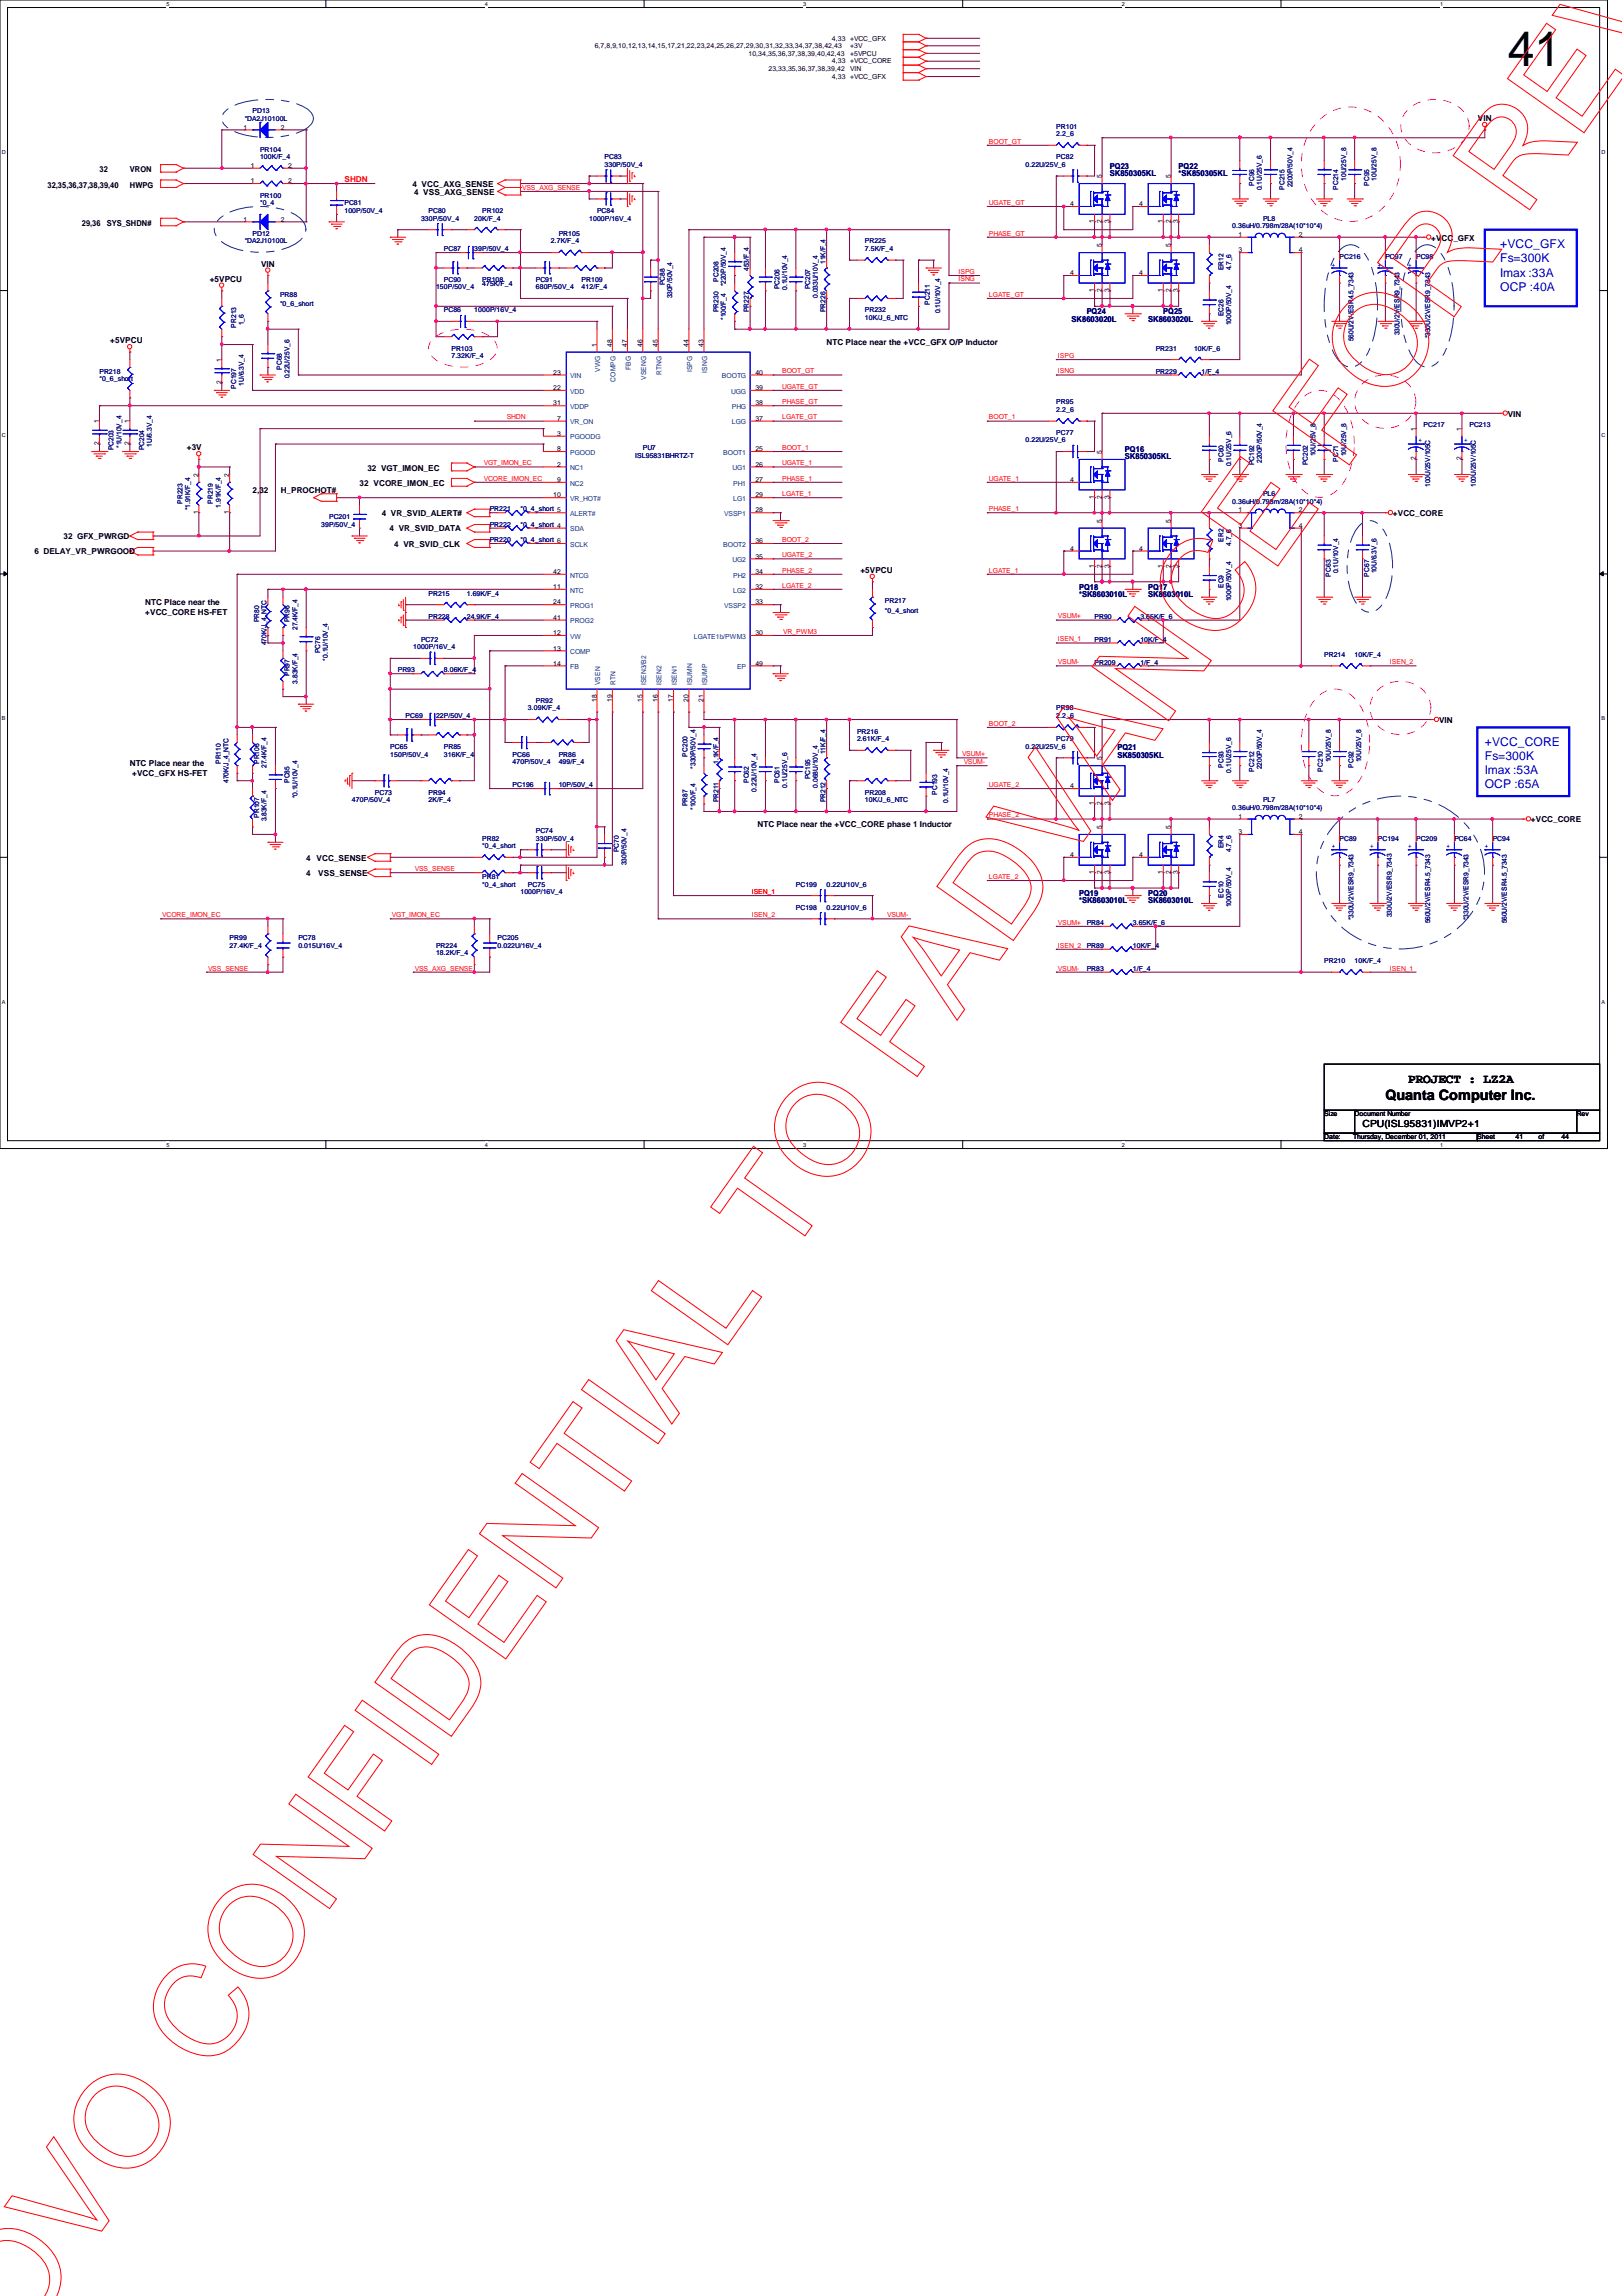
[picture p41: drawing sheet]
<svg xmlns="http://www.w3.org/2000/svg" width="210mm" height="297mm" viewBox="0 0 210 297" stroke-linecap="round" stroke-linejoin="round" font-family="sans-serif">
<defs><g id="words">
<text font-size="6.3" x="195.1" y="8.6">41</text>
<text font-size="1.9" x="179.3" y="142.3">Quanta Computer Inc.</text>
<text font-size="1.7" x="182.2" y="140.1">PROJECT : LZ2A</text>
<g font-size="1.6" fill="#00f">
<text x="194.1" y="32.1">+VCC_GFX</text>
<text x="194.1" y="34">Fs=300K</text>
<text x="194.1" y="35.8">Imax :33A</text>
<text x="194.1" y="37.6">OCP :40A</text>
<text x="192.2" y="96.5">+VCC_CORE</text>
<text x="192.2" y="98.3">Fs=300K</text>
<text x="192.2" y="100.2">Imax :53A</text>
<text x="192.2" y="102">OCP :65A</text>
</g>
<text font-size="1.3" x="176.3" y="145.8">CPU(ISL95831)IMVP2+1</text>
<g font-size="1.1">
<text x="191.3" y="15.7">VIN</text>
<text x="12.9" y="22.3">32</text>
<text x="16.8" y="22.3">VRON</text>
<text x="6.1" y="24.3">32,35,36,37,38,39,40</text>
<text x="10.6" y="29.3">29,36</text>
<text x="13.8" y="29.3">SYS_SHDN#</text>
<text x="16.8" y="24.3">HWPG</text>
<text x="53.4" y="24.2">4 VCC_AXG_SENSE</text>
<text x="53.6" y="25.2">4 VSS_AXG_SENSE</text>
<text x="33.8" y="34.5">VIN</text>
<text x="185.2" y="31.1">+VCC_GFX</text>
<text x="27.1" y="36.4">+5VPCU</text>
<text x="14.3" y="44.4">+5VPCU</text>
<text x="107" y="44.6">NTC Place near the +VCC_GFX O/P Inductor</text>
<text x="195.1" y="53.9">VIN</text>
<text x="24.2" y="58.3">+3V</text>
<text x="32.7" y="63.8">2,32</text>
<text x="36.3" y="63.8">H_PROCHOT#</text>
<text x="46.5" y="62.9">32 VCORE_IMON_EC</text>
<text x="47.5" y="60.9">32 VGT_IMON_EC</text>
<text x="4.4" y="71.7">6 DELAY_VR_PWRGOOD</text>
<text x="8.2" y="69.8">32 GFX_PWRGD</text>
<text x="49.4" y="66.8">4 VR_SVID_ALERT#</text>
<text x="50.4" y="68.7">4 VR_SVID_DATA</text>
<text x="51" y="70.7">4 VR_SVID_CLK</text>
<text x="180.3" y="66.8">+VCC_CORE</text>
<text x="111.3" y="74.1">+5VPCU</text>
<text x="18.8" y="78.3">NTC Place near the</text>
<text x="18.8" y="79.6">+VCC_CORE HS-FET</text>
<text x="186.2" y="93.5">VIN</text>
<text x="16.8" y="99.1">NTC Place near the</text>
<text x="17.1" y="100.4">+VCC_GFX HS-FET</text>
<text x="98" y="107">NTC Place near the +VCC_CORE phase 1 Inductor</text>
<text x="198.1" y="106.4">+VCC_CORE</text>
<text x="39.6" y="111.3">4</text>
<text x="39.6" y="113.3">4</text>
<text x="41" y="111.3">VCC_SENSE</text>
<text x="41.2" y="113.3">VSS_SENSE</text>
</g>
<text font-size="1.1" fill="#f00" x="44.6" y="23.5">SHDN</text>
<g font-size="1.1" fill="#000080">
<text x="143.6" y="21.8">PQ23</text>
<text x="143.6" y="22.8">SK850305KL</text>
<text x="152.5" y="21.8">PQ22</text>
<text x="152.5" y="22.8">*SK850305KL</text>
<text x="138.7" y="41.6">SK8603020L</text>
<text x="140.6" y="40.6">PQ24</text>
<text x="148.6" y="41.6">SK8603020L</text>
<text x="150.5" y="40.6">PQ25</text>
<text x="145.6" y="58.5">PQ16</text>
<text x="145.6" y="59.4">SK850305KL</text>
<text x="139.7" y="76.3">PQ18</text>
<text x="139.7" y="77.3">*SK8603010L</text>
<text x="148.6" y="76.3">PQ17</text>
<text x="148.6" y="77.3">SK8603010L</text>
<text x="144.6" y="97.1">PQ21</text>
<text x="144.6" y="98.1">SK850305KL</text>
<text x="139.7" y="115.9">PQ19</text>
<text x="139.7" y="116.9">*SK8603010L</text>
<text x="148.6" y="115.9">PQ20</text>
<text x="148.6" y="116.9">SK8603010L</text>
</g>
<g font-size=".9">
<text x="107.7" y="5.2">4,33 +VCC_GFX</text>
<text x="77" y="6.2">6,7,8,9,10,12,13,14,15,17,21,22,23,24,25,26,27,29,30,31,32,33,34,37,38,42,43</text>
<text x="96.9" y="7.2">10,34,35,36,37,38,39,40,42,43</text>
<text x="99.4" y="9.2">23,33,35,36,37,38,39,42</text>
<text x="107.7" y="10.2">4,33 +VCC_GFX</text>
<text x="107.7" y="8.2">4,33 +VCC_CORE</text>
<text x="110" y="6.2">+3V</text>
<text x="110" y="7.2">+5VPCU</text>
<text x="110" y="9.2">VIN</text>
<text x="31.5" y="16.8">1</text>
<text x="36.3" y="16.8">2</text>
<text x="32.5" y="23.7">1</text>
<text x="32.5" y="21.7">1</text>
<text x="37.3" y="23.7">2</text>
<text x="37.3" y="21.7">2</text>
<text x="142.6" y="23.1" transform="rotate(-90 142.6 23.1)">5</text>
<text x="151.5" y="23.1" transform="rotate(-90 151.5 23.1)">5</text>
<text x="31.5" y="28.7">1</text>
<text x="36.3" y="28.7">2</text>
<text x="138.5" y="26.7">4</text>
<text x="141.6" y="28.9" transform="rotate(-90 141.6 28.9)">1</text>
<text x="142.6" y="28.9" transform="rotate(-90 142.6 28.9)">2</text>
<text x="143.6" y="28.9" transform="rotate(-90 143.6 28.9)">3</text>
<text x="147.4" y="26.7">4</text>
<text x="150.5" y="28.9" transform="rotate(-90 150.5 28.9)">1</text>
<text x="151.5" y="28.9" transform="rotate(-90 151.5 28.9)">2</text>
<text x="152.5" y="28.9" transform="rotate(-90 152.5 28.9)">3</text>
<text x="138.5" y="35.6">4</text>
<text x="142.6" y="32" transform="rotate(-90 142.6 32)">5</text>
<text x="147.4" y="35.6">4</text>
<text x="151.5" y="32" transform="rotate(-90 151.5 32)">5</text>
<text x="160.3" y="30.6">1</text>
<text x="160.3" y="32.6">3</text>
<text x="168.1" y="30.6">2</text>
<text x="168.1" y="32.6">4</text>
<text x="141.6" y="37.8" transform="rotate(-90 141.6 37.8)">1</text>
<text x="142.6" y="37.8" transform="rotate(-90 142.6 37.8)">2</text>
<text x="143.6" y="37.8" transform="rotate(-90 143.6 37.8)">3</text>
<text x="150.5" y="37.8" transform="rotate(-90 150.5 37.8)">1</text>
<text x="151.5" y="37.8" transform="rotate(-90 151.5 37.8)">2</text>
<text x="152.5" y="37.8" transform="rotate(-90 152.5 37.8)">3</text>
<text x="28.7" y="46.9" transform="rotate(-90 28.7 46.9)">1</text>
<text x="77.2" y="44.9" transform="rotate(-90 77.2 44.9)">1</text>
<text x="79.2" y="44.9" transform="rotate(-90 79.2 44.9)">48</text>
<text x="81.2" y="44.9" transform="rotate(-90 81.2 44.9)">47</text>
<text x="83.1" y="44.9" transform="rotate(-90 83.1 44.9)">46</text>
<text x="85.1" y="44.9" transform="rotate(-90 85.1 44.9)">45</text>
<text x="89.1" y="44.9" transform="rotate(-90 89.1 44.9)">44</text>
<text x="91.1" y="44.9" transform="rotate(-90 91.1 44.9)">43</text>
<text x="28.7" y="49.7" transform="rotate(-90 28.7 49.7)">2</text>
<text x="71.6" y="50.5">22</text>
<text x="71.6" y="48.5">23</text>
<text x="71.6" y="52.5">31</text>
<text x="97.7" y="52.5">38</text>
<text x="97.7" y="50.5">39</text>
<text x="97.7" y="48.5">40</text>
<text x="12.8" y="57.6" transform="rotate(-90 12.8 57.6)">2</text>
<text x="12.8" y="54.8" transform="rotate(-90 12.8 54.8)">1</text>
<text x="16.8" y="57.6" transform="rotate(-90 16.8 57.6)">2</text>
<text x="16.8" y="54.8" transform="rotate(-90 16.8 54.8)">1</text>
<text x="72.1" y="56.4">3</text>
<text x="72.1" y="54.4">7</text>
<text x="72.1" y="58.4">8</text>
<text x="97.7" y="58.4">25</text>
<text x="97.7" y="54.4">37</text>
<text x="142.6" y="58.8" transform="rotate(-90 142.6 58.8)">5</text>
<text x="183.2" y="59.6" transform="rotate(-90 183.2 59.6)">2</text>
<text x="183.2" y="55.8" transform="rotate(-90 183.2 55.8)">1</text>
<text x="189.1" y="59.6" transform="rotate(-90 189.1 59.6)">2</text>
<text x="189.1" y="55.8" transform="rotate(-90 189.1 55.8)">1</text>
<text x="25.7" y="61.7" transform="rotate(-90 25.7 61.7)">2</text>
<text x="29.7" y="61.7" transform="rotate(-90 29.7 61.7)">2</text>
<text x="71.6" y="64.3">10</text>
<text x="72.1" y="60.4">2</text>
<text x="72.1" y="62.4">9</text>
<text x="97.7" y="60.4">26</text>
<text x="97.7" y="62.4">27</text>
<text x="97.7" y="64.3">29</text>
<text x="138.5" y="62.4">4</text>
<text x="141.6" y="64.5" transform="rotate(-90 141.6 64.5)">1</text>
<text x="142.6" y="64.5" transform="rotate(-90 142.6 64.5)">2</text>
<text x="143.6" y="64.5" transform="rotate(-90 143.6 64.5)">3</text>
<text x="25.7" y="66.5" transform="rotate(-90 25.7 66.5)">1</text>
<text x="29.7" y="66.5" transform="rotate(-90 29.7 66.5)">1</text>
<text x="97.7" y="66.3">28</text>
<text x="97.7" y="70.3">36</text>
<text x="138.5" y="71.2">4</text>
<text x="142.6" y="67.6" transform="rotate(-90 142.6 67.6)">5</text>
<text x="147.4" y="71.2">4</text>
<text x="151.5" y="67.6" transform="rotate(-90 151.5 67.6)">5</text>
<text x="160.3" y="66.3">1</text>
<text x="160.3" y="68.3">3</text>
<text x="168.1" y="66.3">2</text>
<text x="168.1" y="68.3">4</text>
<text x="71.6" y="76.2">11</text>
<text x="71.6" y="74.3">42</text>
<text x="97.7" y="76.2">32</text>
<text x="97.7" y="74.3">34</text>
<text x="97.7" y="72.3">35</text>
<text x="141.6" y="73.4" transform="rotate(-90 141.6 73.4)">1</text>
<text x="142.6" y="73.4" transform="rotate(-90 142.6 73.4)">2</text>
<text x="143.6" y="73.4" transform="rotate(-90 143.6 73.4)">3</text>
<text x="150.5" y="73.4" transform="rotate(-90 150.5 73.4)">1</text>
<text x="151.5" y="73.4" transform="rotate(-90 151.5 73.4)">2</text>
<text x="152.5" y="73.4" transform="rotate(-90 152.5 73.4)">3</text>
<text x="71.6" y="82.2">12</text>
<text x="71.6" y="78.2">24</text>
<text x="71.6" y="80.2">41</text>
<text x="97.7" y="82.2">30</text>
<text x="97.7" y="78.2">33</text>
<text x="71.6" y="84.2">13</text>
<text x="71.6" y="86.1">14</text>
<text x="97.7" y="86.1">49</text>
<text x="77.2" y="90.8" transform="rotate(-90 77.2 90.8)">18</text>
<text x="79.2" y="90.8" transform="rotate(-90 79.2 90.8)">19</text>
<text x="83.1" y="90.8" transform="rotate(-90 83.1 90.8)">15</text>
<text x="85.1" y="90.8" transform="rotate(-90 85.1 90.8)">16</text>
<text x="87.1" y="90.8" transform="rotate(-90 87.1 90.8)">17</text>
<text x="89.1" y="90.8" transform="rotate(-90 89.1 90.8)">20</text>
<text x="91.1" y="90.8" transform="rotate(-90 91.1 90.8)">21</text>
<text x="138.5" y="102">4</text>
<text x="142.6" y="98.4" transform="rotate(-90 142.6 98.4)">5</text>
<text x="141.6" y="104.1" transform="rotate(-90 141.6 104.1)">1</text>
<text x="142.6" y="107.3" transform="rotate(-90 142.6 107.3)">5</text>
<text x="142.6" y="104.1" transform="rotate(-90 142.6 104.1)">2</text>
<text x="143.6" y="104.1" transform="rotate(-90 143.6 104.1)">3</text>
<text x="151.5" y="107.3" transform="rotate(-90 151.5 107.3)">5</text>
<text x="160.3" y="105.9">1</text>
<text x="160.3" y="107.9">3</text>
<text x="168.1" y="105.9">2</text>
<text x="168.1" y="107.9">4</text>
<text x="138.5" y="110.9">4</text>
<text x="141.6" y="113.1" transform="rotate(-90 141.6 113.1)">1</text>
<text x="142.6" y="113.1" transform="rotate(-90 142.6 113.1)">2</text>
<text x="143.6" y="113.1" transform="rotate(-90 143.6 113.1)">3</text>
<text x="147.4" y="110.9">4</text>
<text x="150.5" y="113.1" transform="rotate(-90 150.5 113.1)">1</text>
<text x="151.5" y="113.1" transform="rotate(-90 151.5 113.1)">2</text>
<text x="152.5" y="113.1" transform="rotate(-90 152.5 113.1)">3</text>
<text x="171.4" y="144.4">Size</text>
<text x="171.4" y="147.4">Date:</text>
<text x="175.1" y="147.4">Thursday, December 01, 2011</text>
<text x="175.3" y="144.4">Document Number</text>
<text x="191.2" y="147.4">Sheet</text>
<text x="196.1" y="147.4">41</text>
<text x="199.1" y="147.4">of</text>
<text x="202.1" y="147.4">44</text>
<text x="204" y="144.4">Rev</text>
</g>
<g font-size=".9" fill="#000080">
<text x="31.7" y="15.7">*DA2J10100L</text>
<text x="32.7" y="14.6">PD13</text>
<text x="136.7" y="16.6">PR101</text>
<text x="136.7" y="17.6">2.2_6</text>
<text x="33.7" y="19.6">PR104</text>
<text x="33.7" y="20.6">100K/F_4</text>
<text x="78.2" y="20.6">PC83</text>
<text x="78.2" y="21.6">330P/50V_4</text>
<text x="132.7" y="21.6">0.22U/25V_6</text>
<text x="136.7" y="20.6">PC82</text>
<text x="174.2" y="23.4" transform="rotate(-90 174.2 23.4)">10U/25V_8</text>
<text x="178.1" y="23.4" transform="rotate(-90 178.1 23.4)">10U/25V_8</text>
<text x="33.7" y="25.6">PR100</text>
<text x="33.7" y="26.5">*0_4</text>
<text x="44.6" y="26.5">PC81</text>
<text x="44.6" y="27.5">100P/50V_4</text>
<text x="54.5" y="28.5">330P/50V_4</text>
<text x="55.5" y="27.5">PC80</text>
<text x="61.4" y="28.5">20K/F_4</text>
<text x="62.4" y="27.5">PR102</text>
<text x="76.2" y="28.5">1000P/16V_4</text>
<text x="77.3" y="27.5">PC84</text>
<text x="159.5" y="29.5">0.36uH/0.798m/28A(10*10*4)</text>
<text x="162.3" y="24" transform="rotate(-90 162.3 24)">PC96</text>
<text x="163.3" y="24.6" transform="rotate(-90 163.3 24.6)">0.1U/25V_6</text>
<text x="163.4" y="28.5">PL8</text>
<text x="166.2" y="24.6" transform="rotate(-90 166.2 24.6)">PC215</text>
<text x="167.3" y="24.3" transform="rotate(-90 167.3 24.3)">2200P/50V_4</text>
<text x="173.2" y="24.6" transform="rotate(-90 173.2 24.6)">PC214</text>
<text x="177.2" y="24" transform="rotate(-90 177.2 24)">PC95</text>
<text x="31.7" y="31.5">*DA2J10100L</text>
<text x="32.7" y="30.5">PD12</text>
<text x="57.4" y="32.5">PC87</text>
<text x="61.4" y="32.5">39P/50V_4</text>
<text x="71.3" y="31.5">2.7K/F_4</text>
<text x="72.3" y="30.5">PR105</text>
<text x="96.9" y="35.1" transform="rotate(-90 96.9 35.1)">453/F_4</text>
<text x="106.8" y="34.2" transform="rotate(-90 106.8 34.2)">11K/F_4</text>
<text x="111.9" y="31.5">PR225</text>
<text x="111.9" y="32.5">7.5K/F_4</text>
<text x="158.3" y="35" transform="rotate(-90 158.3 35)">ER12</text>
<text x="159.3" y="35" transform="rotate(-90 159.3 35)">4.7_6</text>
<text x="173.4" y="33.5">PC216</text>
<text x="179.3" y="33.5">PC97</text>
<text x="183.3" y="33.5">PC98</text>
<text x="36.2" y="38.4">PR88</text>
<text x="36.2" y="39.6">*0_6_short</text>
<text x="56.4" y="37.4">150P/50V_4</text>
<text x="57.4" y="36.4">PC90</text>
<text x="57.4" y="40.4">PC86</text>
<text x="61.4" y="40.4">1000P/16V_4</text>
<text x="62.4" y="36.4">PR108</text>
<text x="62.4" y="37">475K/F_4</text>
<text x="69.3" y="36.4">PC91</text>
<text x="69.3" y="37.4">680P/50V_4</text>
<text x="75.3" y="36.4">PR109</text>
<text x="75.3" y="37.4">412/F_4</text>
<text x="86" y="36.9" transform="rotate(-90 86 36.9)">PC88</text>
<text x="87" y="38.6" transform="rotate(-90 87 38.6)">330P/50V_4</text>
<text x="93" y="40.4" transform="rotate(-90 93 40.4)">PR230</text>
<text x="93" y="36.4" transform="rotate(-90 93 36.4)">PC208</text>
<text x="93.9" y="41.4" transform="rotate(-90 93.9 41.4)">*100/F_4</text>
<text x="93.9" y="37" transform="rotate(-90 93.9 37)">*220P/50V_4</text>
<text x="96.9" y="40.4" transform="rotate(-90 96.9 40.4)">PR227</text>
<text x="100.9" y="37.4" transform="rotate(-90 100.9 37.4)">PC206</text>
<text x="101.9" y="37.5" transform="rotate(-90 101.9 37.5)">0.1U/10V_4</text>
<text x="104.9" y="37.4" transform="rotate(-90 104.9 37.4)">PC207</text>
<text x="105.8" y="38.5" transform="rotate(-90 105.8 38.5)">0.033U/10V_4</text>
<text x="106.8" y="40.4" transform="rotate(-90 106.8 40.4)">PR226</text>
<text x="111.9" y="40.4">PR232</text>
<text x="111.9" y="41.4">10K/J_6_NTC</text>
<text x="120.3" y="39.4" transform="rotate(-90 120.3 39.4)">PC211</text>
<text x="121.7" y="40.5" transform="rotate(-90 121.7 40.5)">0.1U/10V_4</text>
<text x="158.3" y="40.9" transform="rotate(-90 158.3 40.9)">EC26</text>
<text x="30.6" y="42.4" transform="rotate(-90 30.6 42.4)">PR213</text>
<text x="31.5" y="42.1" transform="rotate(-90 31.5 42.1)">1_6</text>
<text x="36.5" y="47.8" transform="rotate(-90 36.5 47.8)">PC68</text>
<text x="58.4" y="45.4">PR103</text>
<text x="58.4" y="46.4">7.32K/F_4</text>
<text x="149.6" y="45.4">PR231</text>
<text x="154.5" y="45.4">10K/F_6</text>
<text x="159.3" y="42.1" transform="rotate(-90 159.3 42.1)">1000P/50V_4</text>
<text x="175.2" y="44.2" transform="rotate(-90 175.2 44.2)">560U/2V/ESR4.5_7343</text>
<text x="181.1" y="43.4" transform="rotate(-90 181.1 43.4)">330U/2V/ESR9_7343</text>
<text x="185.1" y="43.8" transform="rotate(-90 185.1 43.8)">*330U/2V/ESR9_7343</text>
<text x="12.9" y="48.3">PR218</text>
<text x="12.9" y="49.3">*0_6_short</text>
<text x="30.6" y="50.3" transform="rotate(-90 30.6 50.3)">PC197</text>
<text x="31.5" y="49.9" transform="rotate(-90 31.5 49.9)">1U/6.3V_4</text>
<text x="37.5" y="48.9" transform="rotate(-90 37.5 48.9)">0.22U/25V_6</text>
<text x="136.7" y="52.3">PR95</text>
<text x="136.7" y="53.3">2.2_6</text>
<text x="149.6" y="48.3">PR229</text>
<text x="155.5" y="48.3">1/F_4</text>
<text x="14.7" y="58.3" transform="rotate(-90 14.7 58.3)">PC203</text>
<text x="15.7" y="58" transform="rotate(-90 15.7 58)">*1U/10V_4</text>
<text x="18.7" y="58.3" transform="rotate(-90 18.7 58.3)">PC204</text>
<text x="19.6" y="57.8" transform="rotate(-90 19.6 57.8)">1U/6.3V_4</text>
<text x="82.2" y="59.2">ISL95831BHRTZ-T</text>
<text x="83.2" y="58.3">PU7</text>
<text x="132.7" y="57.2">0.22U/25V_6</text>
<text x="136.7" y="56.3">PC77</text>
<text x="158.3" y="59.7" transform="rotate(-90 158.3 59.7)">PC60</text>
<text x="163.3" y="59.9" transform="rotate(-90 163.3 59.9)">2200P/50V_4</text>
<text x="170.2" y="59" transform="rotate(-90 170.2 59)">10U/25V_8</text>
<text x="173.2" y="59.7" transform="rotate(-90 173.2 59.7)">PC71</text>
<text x="174.2" y="59" transform="rotate(-90 174.2 59)">10U/25V_8</text>
<text x="184.2" y="55.3">PC217</text>
<text x="190.2" y="55.3">PC213</text>
<text x="23.6" y="65.2" transform="rotate(-90 23.6 65.2)">PR223</text>
<text x="27.6" y="65.2" transform="rotate(-90 27.6 65.2)">PR219</text>
<text x="28.6" y="65.7" transform="rotate(-90 28.6 65.7)">1.91K/F_4</text>
<text x="159.3" y="60.3" transform="rotate(-90 159.3 60.3)">0.1U/25V_6</text>
<text x="159.5" y="65.2">0.36uH/0.798m/28A(10*10*4)</text>
<text x="162.3" y="60.2" transform="rotate(-90 162.3 60.2)">PC192</text>
<text x="163.4" y="64.2">PL6</text>
<text x="169.2" y="60.2" transform="rotate(-90 169.2 60.2)">PC202</text>
<text x="185.1" y="63" transform="rotate(-90 185.1 63)">100U/25V/105C</text>
<text x="191" y="63" transform="rotate(-90 191 63)">100U/25V/105C</text>
<text x="24.6" y="66" transform="rotate(-90 24.6 66)">*1.91K/F_4</text>
<text x="41.6" y="68.2">39P/50V_4</text>
<text x="42.6" y="67.1">PC201</text>
<text x="63.4" y="70.1">PR220</text>
<text x="63.4" y="68.2">PR222</text>
<text x="63.4" y="66.2">PR221</text>
<text x="67.4" y="70.1">*0_4_short 6</text>
<text x="67.4" y="68.2">*0_4_short 4</text>
<text x="67.4" y="66.2">*0_4_short 5</text>
<text x="158.3" y="70.1" transform="rotate(-90 158.3 70.1)">ER2</text>
<text x="159.3" y="70.6" transform="rotate(-90 159.3 70.6)">4.7_6</text>
<text x="55.5" y="77">PR215</text>
<text x="60.4" y="77">1.69K/F_4</text>
<text x="158.3" y="76.1" transform="rotate(-90 158.3 76.1)">EC9</text>
<text x="159.3" y="77.8" transform="rotate(-90 159.3 77.8)">1000P/50V_4</text>
<text x="172.2" y="74.6" transform="rotate(-90 172.2 74.6)">PC63</text>
<text x="173.2" y="74.2" transform="rotate(-90 173.2 74.2)">0.1U/10V_4</text>
<text x="177.2" y="74.6" transform="rotate(-90 177.2 74.6)">PC67</text>
<text x="178.1" y="74.2" transform="rotate(-90 178.1 74.2)">10U/6.3V_6</text>
<text x="33.5" y="80.5" transform="rotate(-90 33.5 80.5)">PR80</text>
<text x="34.5" y="83.5" transform="rotate(-90 34.5 83.5)">470K/J_4_NTC</text>
<text x="37.5" y="80.5" transform="rotate(-90 37.5 80.5)">PR96</text>
<text x="38.5" y="81.5" transform="rotate(-90 38.5 81.5)">27.4K/F_4</text>
<text x="53.5" y="84">1000P/16V_4</text>
<text x="54.5" y="83">PC72</text>
<text x="55.5" y="80.1">PR228</text>
<text x="60.4" y="80.1">24.9K/F_4</text>
<text x="114.5" y="78.1">PR217</text>
<text x="114.5" y="79.2">*0_4_short</text>
<text x="141.6" y="83">PR91</text>
<text x="141.6" y="80.1">PR90</text>
<text x="147.6" y="83">10K/F_4</text>
<text x="147.6" y="80.1">3.65K/F_6</text>
<text x="37.5" y="87.5" transform="rotate(-90 37.5 87.5)">PR97</text>
<text x="38.5" y="88.4" transform="rotate(-90 38.5 88.4)">3.83K/F_4</text>
<text x="41.4" y="84.5" transform="rotate(-90 41.4 84.5)">PC76</text>
<text x="42.4" y="85.5" transform="rotate(-90 42.4 85.5)">*0.1U/10V_4</text>
<text x="51.5" y="87">PR93</text>
<text x="57.4" y="87">8.06K/F_4</text>
<text x="141.6" y="86">PR209</text>
<text x="147.6" y="86">1/F_4</text>
<text x="171.4" y="85">PR214</text>
<text x="175.3" y="85">10K/F_4</text>
<text x="52.5" y="92.9">PC69</text>
<text x="56.4" y="92.9">22P/50V_4</text>
<text x="68.3" y="91.9">3.09K/F_4</text>
<text x="69.3" y="90.9">PR92</text>
<text x="110.9" y="94.9">PR216</text>
<text x="110.9" y="95.9">2.61K/F_4</text>
<text x="136.7" y="91.9">PR98</text>
<text x="136.7" y="92.9">2.2_6</text>
<text x="136.7" y="95.9">PC79</text>
<text x="28.6" y="98.8" transform="rotate(-90 28.6 98.8)">PR110</text>
<text x="29.5" y="101.3" transform="rotate(-90 29.5 101.3)">470K/J_4_NTC</text>
<text x="33.5" y="98.8" transform="rotate(-90 33.5 98.8)">PR106</text>
<text x="34.5" y="99.4" transform="rotate(-90 34.5 99.4)">27.4K/F_4</text>
<text x="37.5" y="101.3" transform="rotate(-90 37.5 101.3)">PC85</text>
<text x="50.5" y="96.9">PC65</text>
<text x="50.5" y="97.9">150P/50V_4</text>
<text x="57.4" y="96.9">PR85</text>
<text x="57.4" y="97.9">316K/F_4</text>
<text x="66.3" y="97.9">PC66</text>
<text x="66.3" y="98.8">470P/50V_4</text>
<text x="66.3" y="101.8">PC196</text>
<text x="72.3" y="101.8">10P/50V_4</text>
<text x="72.3" y="97.9">PR86</text>
<text x="72.3" y="98.8">499/F_4</text>
<text x="89" y="97.9" transform="rotate(-90 89 97.9)">PC200</text>
<text x="90" y="99.4" transform="rotate(-90 90 99.4)">*330P/50V_4</text>
<text x="93" y="98.8" transform="rotate(-90 93 98.8)">1.1K/F_4</text>
<text x="96.9" y="101.3" transform="rotate(-90 96.9 101.3)">PC62</text>
<text x="100.9" y="101.3" transform="rotate(-90 100.9 101.3)">PC61</text>
<text x="101.9" y="101.9" transform="rotate(-90 101.9 101.9)">0.1U/25V_6</text>
<text x="104.9" y="100.8" transform="rotate(-90 104.9 100.8)">PC195</text>
<text x="105.8" y="101.9" transform="rotate(-90 105.8 101.9)">0.068U/10V_4</text>
<text x="106.8" y="97.6" transform="rotate(-90 106.8 97.6)">11K/F_4</text>
<text x="132.7" y="96.9">0.22U/25V_6</text>
<text x="158.3" y="99.4" transform="rotate(-90 158.3 99.4)">PC93</text>
<text x="159.3" y="99.9" transform="rotate(-90 159.3 99.9)">0.1U/25V_6</text>
<text x="162.3" y="99.8" transform="rotate(-90 162.3 99.8)">PC212</text>
<text x="163.3" y="99.5" transform="rotate(-90 163.3 99.5)">2200P/50V_4</text>
<text x="171.2" y="99.8" transform="rotate(-90 171.2 99.8)">PC210</text>
<text x="172.2" y="98.6" transform="rotate(-90 172.2 98.6)">10U/25V_8</text>
<text x="175.2" y="99.4" transform="rotate(-90 175.2 99.4)">PC92</text>
<text x="176.1" y="98.6" transform="rotate(-90 176.1 98.6)">10U/25V_8</text>
<text x="33.5" y="105.8" transform="rotate(-90 33.5 105.8)">PR107</text>
<text x="34.5" y="106.3" transform="rotate(-90 34.5 106.3)">3.83K/F_4</text>
<text x="38.5" y="103.3" transform="rotate(-90 38.5 103.3)">*0.1U/10V_4</text>
<text x="45.6" y="103.8">470P/50V_4</text>
<text x="48.5" y="102.8">PC73</text>
<text x="55.5" y="102.8">PR94</text>
<text x="55.5" y="103.8">2K/F_4</text>
<text x="69.3" y="107.8">PC74</text>
<text x="89" y="104.3" transform="rotate(-90 89 104.3)">PR87</text>
<text x="90" y="104.8" transform="rotate(-90 90 104.8)">*100/F_4</text>
<text x="93" y="103.8" transform="rotate(-90 93 103.8)">PR211</text>
<text x="97.9" y="102.4" transform="rotate(-90 97.9 102.4)">0.22U/10V_4</text>
<text x="106.8" y="103.8" transform="rotate(-90 106.8 103.8)">PR212</text>
<text x="111.9" y="102.8">PR208</text>
<text x="111.9" y="103.8">10K/J_6_NTC</text>
<text x="121.3" y="102.8" transform="rotate(-90 121.3 102.8)">PC193</text>
<text x="122.7" y="103.9" transform="rotate(-90 122.7 103.9)">0.1U/10V_4</text>
<text x="159.5" y="104.8">0.36uH/0.798m/28A(10*10*4)</text>
<text x="163.4" y="103.8">PL7</text>
<text x="62.4" y="108.8">PR82</text>
<text x="62.4" y="109.8">*0_4_short</text>
<text x="62.4" y="113.7">PR81</text>
<text x="69.3" y="108.8">330P/50V_4</text>
<text x="80.1" y="110.2" transform="rotate(-90 80.1 110.2)">PC70</text>
<text x="81.1" y="111.9" transform="rotate(-90 81.1 111.9)">330P/50V_4</text>
<text x="158.3" y="109.7" transform="rotate(-90 158.3 109.7)">ER4</text>
<text x="159.3" y="110.2" transform="rotate(-90 159.3 110.2)">4.7_6</text>
<text x="173.4" y="108.8">PC89</text>
<text x="178.3" y="108.8">PC194</text>
<text x="183.3" y="108.8">PC209</text>
<text x="188.2" y="108.8">PC64</text>
<text x="193.2" y="108.8">PC94</text>
<text x="62.4" y="114.7">*0_4_short</text>
<text x="67.4" y="115.7">1000P/16V_4</text>
<text x="68.3" y="114.7">PC75</text>
<text x="103" y="117.7">PC198</text>
<text x="103" y="114.7">PC199</text>
<text x="107" y="117.7">0.22U/10V_6</text>
<text x="107" y="114.7">0.22U/10V_6</text>
<text x="140.6" y="119.7">PR84</text>
<text x="146.6" y="119.7">3.65K/F_6</text>
<text x="158.3" y="116.2" transform="rotate(-90 158.3 116.2)">EC10</text>
<text x="159.3" y="117.4" transform="rotate(-90 159.3 117.4)">1000P/50V_4</text>
<text x="175.2" y="119" transform="rotate(-90 175.2 119)">*330U/2V/ESR9_7343</text>
<text x="180.1" y="118.7" transform="rotate(-90 180.1 118.7)">330U/2V/ESR9_7343</text>
<text x="185.1" y="119.5" transform="rotate(-90 185.1 119.5)">560U/2V/ESR4.5_7343</text>
<text x="190" y="119" transform="rotate(-90 190 119)">*330U/2V/ESR9_7343</text>
<text x="195" y="119.5" transform="rotate(-90 195 119.5)">560U/2V/ESR4.5_7343</text>
<text x="29.7" y="121.6">PR99</text>
<text x="29.7" y="122.6">27.4K/F_4</text>
<text x="38.6" y="121.6">PC78</text>
<text x="38.6" y="122.6">0.015U/16V_4</text>
<text x="56.4" y="122.6">PR224</text>
<text x="56.4" y="123.6">18.2K/F_4</text>
<text x="64.4" y="121.6">PC205</text>
<text x="64.4" y="122.6">0.022U/16V_4</text>
<text x="140.6" y="122.6">PR89</text>
<text x="140.6" y="125.6">PR83</text>
<text x="146.6" y="122.6">10K/F_4</text>
<text x="146.6" y="125.6">1/F_4</text>
<text x="171.4" y="124.6">PR210</text>
<text x="175.3" y="124.6">10K/F_4</text>
</g>
<g font-size=".9" fill="#f00">
<text x="128" y="18.6">BOOT_GT</text>
<text x="67.6" y="24.6">VSS_AXG_SENSE</text>
<text x="128" y="26.5">UGATE_GT</text>
<text x="124" y="35.4">ISPG</text>
<text x="128" y="30.5">PHASE_GT</text>
<text x="124" y="36.4">ISNG</text>
<text x="128" y="38.4">LGATE_GT</text>
<text x="136.9" y="46.3">ISPG</text>
<text x="101.2" y="50.3">UGATE_GT</text>
<text x="101.2" y="52.3">PHASE_GT</text>
<text x="101.2" y="48.3">BOOT_GT</text>
<text x="136.9" y="48.3">ISNG</text>
<text x="65.6" y="54.3">SHDN</text>
<text x="101.2" y="58.2">BOOT_1</text>
<text x="101.2" y="54.3">LGATE_GT</text>
<text x="128" y="54.3">BOOT_1</text>
<text x="62.6" y="62.2">VCORE_IMON_EC</text>
<text x="62.6" y="60.2">VGT_IMON_EC</text>
<text x="101.2" y="60.2">UGATE_1</text>
<text x="101.2" y="64.2">LGATE_1</text>
<text x="101.2" y="62.2">PHASE_1</text>
<text x="128" y="62.2">UGATE_1</text>
<text x="101.2" y="70.1">BOOT_2</text>
<text x="128" y="66.1">PHASE_1</text>
<text x="101.2" y="72.1">UGATE_2</text>
<text x="101.2" y="76">LGATE_2</text>
<text x="101.2" y="74.1">PHASE_2</text>
<text x="128" y="74.1">LGATE_1</text>
<text x="101.3" y="82">VR_PWM3</text>
<text x="136.9" y="80">VSUM+</text>
<text x="136.9" y="83">ISEN_1</text>
<text x="136.9" y="85.9">VSUM-</text>
<text x="179.9" y="85.9">ISEN_2</text>
<text x="128" y="93.9">BOOT_2</text>
<text x="124.5" y="97.8">VSUM+</text>
<text x="124.7" y="98.8">VSUM-</text>
<text x="128" y="101.8">UGATE_2</text>
<text x="128" y="105.7">PHASE_2</text>
<text x="53.7" y="112.7">VSS_SENSE</text>
<text x="128" y="113.7">LGATE_2</text>
<text x="21" y="118.7">VCORE_IMON_EC</text>
<text x="50.7" y="118.7">VGT_IMON_EC</text>
<text x="97.3" y="115.7">ISEN_1</text>
<text x="97.3" y="118.7">ISEN_2</text>
<text x="114.8" y="118.7">VSUM-</text>
<text x="136.9" y="119.6">VSUM+</text>
<text x="26.9" y="125.6">VSS_SENSE</text>
<text x="53.7" y="125.6">VSS_AXG_SENSE</text>
<text x="136.9" y="122.6">ISEN_2</text>
<text x="136.9" y="125.6">VSUM-</text>
<text x="179.9" y="125.6">ISEN_1</text>
</g>
<g font-size=".9" fill="#00f">
<text x="172.3" y="34.5">+</text>
<text x="178.3" y="34.5">+</text>
<text x="182.2" y="34.5">+</text>
<text x="183.6" y="57.2">+</text>
<text x="189.5" y="57.2">+</text>
<text x="172.3" y="109.8">+</text>
<text x="177.3" y="109.8">+</text>
<text x="182.2" y="109.8">+</text>
<text x="187.2" y="109.8">+</text>
<text x="192.2" y="109.8">+</text>
</g>
<g font-size=".9" fill="#004080">
<text x="81.6" y="47.8" transform="rotate(-90 81.6 47.8)">FBG</text>
<text x="73.8" y="50.9">VDD</text>
<text x="73.8" y="48.9">VIN</text>
<text x="73.8" y="52.9">VDDP</text>
<text x="77.7" y="48.1" transform="rotate(-90 77.7 48.1)">VWG</text>
<text x="79.7" y="49.4" transform="rotate(-90 79.7 49.4)">COMPG</text>
<text x="83.6" y="49.1" transform="rotate(-90 83.6 49.1)">VSENG</text>
<text x="85.6" y="48.5" transform="rotate(-90 85.6 48.5)">RTNG</text>
<text x="89.6" y="48.2" transform="rotate(-90 89.6 48.2)">ISPG</text>
<text x="91.5" y="48.2" transform="rotate(-90 91.5 48.2)">ISNG</text>
<text x="93.4" y="48.9">BOOTG</text>
<text x="94.6" y="50.9">UGG</text>
<text x="94.7" y="52.9">PHG</text>
<text x="73.8" y="56.9">PGOODG</text>
<text x="73.8" y="54.9">VR_ON</text>
<text x="73.8" y="58.8">PGOOD</text>
<text x="93.6" y="58.8">BOOT1</text>
<text x="94.7" y="54.9">LGG</text>
<text x="73.8" y="60.8">NC1</text>
<text x="73.8" y="62.8">NC2</text>
<text x="73.8" y="64.8">VR_HOT#</text>
<text x="94.8" y="60.8">UG1</text>
<text x="94.9" y="62.8">PH1</text>
<text x="94.9" y="64.8">LG1</text>
<text x="73.8" y="68.7">SDA</text>
<text x="73.8" y="66.8">ALERT#</text>
<text x="73.8" y="70.7">SCLK</text>
<text x="93.6" y="70.7">BOOT2</text>
<text x="93.7" y="66.8">VSSP1</text>
<text x="73.8" y="76.7">NTC</text>
<text x="73.8" y="74.7">NTCG</text>
<text x="94.8" y="72.7">UG2</text>
<text x="94.9" y="76.7">LG2</text>
<text x="94.9" y="74.7">PH2</text>
<text x="73.8" y="82.6">VW</text>
<text x="73.8" y="78.7">PROG1</text>
<text x="73.8" y="80.6">PROG2</text>
<text x="89.8" y="82.6">LGATE1b/PWM3</text>
<text x="93.7" y="78.7">VSSP2</text>
<text x="73.8" y="84.6">COMP</text>
<text x="73.8" y="86.6">FB</text>
<text x="77.7" y="88.6" transform="rotate(-90 77.7 88.6)">VSEN</text>
<text x="79.7" y="88.6" transform="rotate(-90 79.7 88.6)">RTN</text>
<text x="83.6" y="88.6" transform="rotate(-90 83.6 88.6)">ISEN3/B2</text>
<text x="85.6" y="88.6" transform="rotate(-90 85.6 88.6)">ISEN2</text>
<text x="87.6" y="88.6" transform="rotate(-90 87.6 88.6)">ISEN1</text>
<text x="89.6" y="88.6" transform="rotate(-90 89.6 88.6)">ISUMN</text>
<text x="91.5" y="88.6" transform="rotate(-90 91.5 88.6)">ISUMP</text>
<text x="95.4" y="86.6">EP</text>
</g>
<g font-size=".7">
<text x="21.5" y=".8">5</text>
<text x="62.7" y=".8">4</text>
<text x="103.9" y=".8">3</text>
<text x="145.2" y=".8">2</text>
<text x="186.4" y=".8">1</text>
<text x=".3" y="19.9">D</text>
<text x="207.3" y="19.9">D</text>
<text x=".3" y="56.5">C</text>
<text x="207.3" y="56.5">C</text>
<text x=".3" y="93.2">B</text>
<text x="207.3" y="93.2">B</text>
<text x=".3" y="129.8">A</text>
<text x="207.3" y="129.8">A</text>
<text x="21.5" y="148.3">5</text>
<text x="62.7" y="148.3">4</text>
<text x="103.9" y="148.3">3</text>
<text x="145.2" y="148.3">2</text>
<text x="186.4" y="148.3">1</text>
</g>
</g></defs>
<path d="M0 0h208v148.6h-208zM1 1h206v146.6h-206z" fill="none" stroke="#000" stroke-width=".13"/>
<g fill="#fff">
<path d="M21.5 .1h.4v.8h-.4z"/>
<path d="M21.5 147.7h.4v.8h-.4z"/>
</g>
<path d="M42.2 0v1M42.2 147.6v.9" fill="none" stroke="#000" stroke-width=".13"/>
<g fill="#fff">
<path d="M62.7 .1h.4v.8h-.4z"/>
<path d="M62.7 147.7h.4v.8h-.4z"/>
</g>
<path d="M83.4 0v1M83.4 147.6v.9" fill="none" stroke="#000" stroke-width=".13"/>
<g fill="#fff">
<path d="M103.9 .1h.4v.8h-.4z"/>
<path d="M103.9 147.7h.4v.8h-.4z"/>
</g>
<path d="M124.6 0v1M124.6 147.6v.9" fill="none" stroke="#000" stroke-width=".13"/>
<g fill="#fff">
<path d="M145.2 .1h.3v.8h-.3z"/>
<path d="M145.2 147.7h.3v.8h-.3z"/>
</g>
<path d="M165.8 0v1M165.8 147.6v.9" fill="none" stroke="#000" stroke-width=".13"/>
<g fill="#fff">
<path d="M186.4 .1h.3v.8h-.3z"/>
<path d="M186.4 147.7h.3v.8h-.3z"/>
<path d="M.3 19.3h.5v.8h-.5z"/>
<path d="M207.3 19.3h.5v.8h-.5z"/>
<path d="M.3 55.9h.5v.8h-.5z"/>
<path d="M207.3 55.9h.5v.8h-.5z"/>
</g>
<path d="M0 37.6h1M207 37.6h1" fill="none" stroke="#000" stroke-width=".13"/>
<g fill="#fff">
<path d="M.3 92.5h.4v.8h-.4z"/>
<path d="M207.3 92.5h.4v.8h-.4z"/>
</g>
<path d="M0 74.3h1M.5 74l.5 .3-.5 .2zM207 74.3l.5-.3v.5zM207 74.3h1" fill="none" stroke="#000" stroke-width=".13"/>
<path d="M.5 74l.5 .3-.5 .2zM207 74.3l.5-.3v.5z" fill="#000"/>
<g fill="#fff">
<path d="M.3 129.2h.4v.8h-.4z"/>
<path d="M207.3 129.2h.4v.8h-.4z"/>
</g>
<path d="M0 110.9h1M207 110.9h1" fill="none" stroke="#000" stroke-width=".13"/>
<g fill="none" stroke="#800040" stroke-width=".13">
<path d="M119.8 5h.1M119.8 5.9h.1M119.8 6.9h.1M119.8 8.9h.1M119.8 9.9h.1M119.8 7.9h.1M119.8 5h7M119.8 5.9h7M119.8 6.9h7M119.8 8.9h7M119.8 9.9h7M119.8 7.9h7"/>
<path d="M152.5 30.7h.1M152.5 30.7h4M63.4 66.3h.1M63.4 66.3h1"/>
</g>
<path d="M152.4 30.5h.2v.3l-.1 .1-.1-.1z" fill-rule="evenodd" fill="#f0f"/>
<path d="M152.4 30.5h.2v.3l-.1 .1-.1-.1z" fill="none" stroke="#f0f" stroke-width=".13"/>
<path d="M151.6 17.8h.1M151.6 17.8v5M100 72.3h.1M100 70.3h.1M100 72.3h9M100 70.3h9" fill="none" stroke="#800040" stroke-width=".13"/>
<path d="M151.4 17.6h.2v.3h-.2z" fill-rule="evenodd" fill="#f0f"/>
<path d="M151.4 17.6h.2v.3h-.2z" fill="none" stroke="#f0f" stroke-width=".13"/>
<g fill="none" stroke="#800040" stroke-width=".13">
<path d="M151.6 17.8h.1M151.6 17.8h8.8M192.2 16.8h.1M192.2 16.8v1M51.5 29.7h.1M51.5 29.7v1M51.5 29.7h4M67.4 29.7h.1M67.4 29.7v3M127.8 26.7h.1M127.8 26.7h9.9M137.7 26.7h.1"/>
<path d="M137.7 26.7v3M73.3 93.1h2.9M75.3 96.1h.1M76.2 93.1h.1M76.2 93.1v3h-.9M147.6 119.8h.1M147.6 119.8h2M149.6 119.8h.1M149.6 119.8v3M178.3 111.9h.1M178.3 111.9v5"/>
</g>
<path d="M76.1 93h.3v.2h-.3z" fill-rule="evenodd" fill="#f0f"/>
<path d="M76.1 93h.3v.2h-.3z" fill="none" stroke="#f0f" stroke-width=".13"/>
<path d="M178.3 106h.1M178.3 106h5" fill="none" stroke="#800040" stroke-width=".13"/>
<path d="M178.1 105.8h.3v.3h-.3z" fill-rule="evenodd" fill="#f0f"/>
<path d="M178.1 105.8h.3v.3h-.3z" fill="none" stroke="#f0f" stroke-width=".13"/>
<path d="M45.6 101h2.9M48.5 101h.1M34.7 124.8h.1M34.7 125.8h.1M34.7 124.8v1M36.6 123.8h.1M36.6 123.8v2h-1.9" fill="none" stroke="#800040" stroke-width=".13"/>
<path d="M34.5 125.6h.2v.3h-.2z" fill-rule="evenodd" fill="#f0f"/>
<path d="M34.5 125.6h.2v.3h-.2z" fill="none" stroke="#f0f" stroke-width=".13"/>
<path d="M20.8 118.9h.1M20.8 118.9h15.8M34.7 118.9h.1M34.7 118.9v.9M36.6 118.9h.1M36.6 118.9v1.9" fill="none" stroke="#800040" stroke-width=".13"/>
<path d="M34.5 118.7h.2v.2h-.2z" fill-rule="evenodd" fill="#f0f"/>
<path d="M34.5 118.7h.2v.2h-.2z" fill="none" stroke="#f0f" stroke-width=".13"/>
<path d="M143.6 106h.1M143.6 106h8M183.3 111.9h.1M183.3 111.9v5M26.7 125.8h.1M26.7 125.8h8" fill="none" stroke="#800040" stroke-width=".13"/>
<path d="M143.5 105.8h.2v.3h-.2z" fill-rule="evenodd" fill="#f0f"/>
<path d="M143.5 105.8h.2v.3h-.2z" fill="none" stroke="#f0f" stroke-width=".13"/>
<g fill="none" stroke="#800040" stroke-width=".13">
<path d="M146.6 26.7h.1M146.6 26.7h1M100 58.4h.1M100 58.4h9M61.4 62.4h.1M61.4 62.4h8.9M100 60.4h.1M100 64.4h.1M100 62.4h.1M100 62.4h9M100 60.4h9M100 64.4h9"/>
<path d="M168.4 68.3h.1M168.4 68.3v17.8M76.2 93.1h.1M76.2 93.1h1.1M148.6 83.2h.1M148.6 83.2h1.9"/>
</g>
<path d="M168.2 86h.3v.3h-.3z" fill-rule="evenodd" fill="#f0f"/>
<path d="M168.2 86h.3v.3h-.3z" fill="none" stroke="#f0f" stroke-width=".13"/>
<path d="M137.7 26.7h.1M137.7 26.7h1" fill="none" stroke="#800040" stroke-width=".13"/>
<path d="M137.5 26.6h.3v.2h-.3z" fill-rule="evenodd" fill="#f0f"/>
<path d="M137.5 26.6h.3v.2h-.3z" fill="none" stroke="#f0f" stroke-width=".13"/>
<g fill="none" stroke="#800040" stroke-width=".13">
<path d="M142.6 17.8h.1M142.6 17.8v5M58.4 29.7h.1M58.4 29.7h2M122.8 35.6h.1M122.8 36.6h.1M122.8 35.6h4M122.8 36.6h4M143.6 66.3h.1M143.6 66.3h8M188.2 111.9h.1M188.2 111.9v5"/>
<path d="M147.6 125.8h.1M147.6 125.8h20.8"/>
</g>
<path d="M143.5 66.2h.2v.3h-.2z" fill-rule="evenodd" fill="#f0f"/>
<path d="M143.5 66.2h.2v.3h-.2z" fill="none" stroke="#f0f" stroke-width=".13"/>
<path d="M164.4 17.8h.1M164.4 17.8v3M164.4 17.8h7M164.4 23.7h.1M164.4 23.7v2" fill="none" stroke="#800040" stroke-width=".13"/>
<path d="M164.3 17.6h.2v.3h-.2z" fill-rule="evenodd" fill="#f0f"/>
<path d="M164.3 17.6h.2v.3h-.2z" fill="none" stroke="#f0f" stroke-width=".13"/>
<path d="M156.5 30.7h.1M156.5 30.7h3.9" fill="none" stroke="#800040" stroke-width=".13"/>
<path d="M156.3 30.5h.3v.3l-.1 .1-.2-.1z" fill-rule="evenodd" fill="#f0f"/>
<path d="M156.3 30.5h.3v.3l-.1 .1-.2-.1z" fill="none" stroke="#f0f" stroke-width=".13"/>
<g fill="none" stroke="#800040" stroke-width=".13">
<path d="M160.4 17.8h.1M160.4 17.8h4M70.3 57.4h.1M70.3 55.5h.1M70.3 55.5v.9M70.3 57.4v1M189.2 59.4h.1M189.2 59.4v2M61.4 60.4h.1M61.4 60.4h8.9M127.8 62.4h.1M127.8 62.4h10.9"/>
<path d="M148.6 86.1h.1M148.6 86.1h19.8M168.4 106h.1M168.4 106h5M173.4 111.9h.1M173.4 106h.1M173.4 106v1.9M173.4 111.9v5M193.2 111.9h.1M193.2 111.9v5"/>
</g>
<path d="M160.3 17.6h.3v.3h-.3z" fill-rule="evenodd" fill="#f0f"/>
<path d="M160.3 17.6h.3v.3h-.3z" fill="none" stroke="#f0f" stroke-width=".13"/>
<path d="M146.6 26.7h.1M146.6 26.7v3M173.4 36.6h.1M173.4 36.6v5M61.4 118.9h.1M61.4 118.9h2" fill="none" stroke="#800040" stroke-width=".13"/>
<path d="M61.3 118.7h.2v.2h-.2z" fill-rule="evenodd" fill="#f0f"/>
<path d="M61.3 118.7h.2v.2h-.2z" fill="none" stroke="#f0f" stroke-width=".13"/>
<path d="M50.5 118.9h.1M50.5 118.9h10.9M61.4 118.9h.1M61.4 118.9v.9M63.4 118.9h.1M63.4 118.9v1.9M61.4 125.8h.1M61.4 125.8h2" fill="none" stroke="#800040" stroke-width=".13"/>
<path d="M61.3 125.6h.2v.3h-.2z" fill-rule="evenodd" fill="#f0f"/>
<path d="M61.3 125.6h.2v.3h-.2z" fill="none" stroke="#f0f" stroke-width=".13"/>
<path d="M193.2 106h.1M193.2 106v1.9M193.2 106h3.9M53.5 125.8h.1M61.4 124.8h.1M61.4 124.8v1h-7.9M63.4 123.8h.1M63.4 123.8v2" fill="none" stroke="#800040" stroke-width=".13"/>
<path d="M193 105.8h.2v.3h-.2z" fill-rule="evenodd" fill="#f0f"/>
<path d="M193 105.8h.2v.3h-.2z" fill="none" stroke="#f0f" stroke-width=".13"/>
<path d="M67.4 112.9h.1M67.4 112.9h.9M149.6 119.8h.1M149.6 119.8h10.8" fill="none" stroke="#800040" stroke-width=".13"/>
<path d="M149.4 119.7h.3v.2l-.2 .1-.1-.1z" fill-rule="evenodd" fill="#f0f"/>
<path d="M149.4 119.7h.3v.2l-.2 .1-.1-.1z" fill="none" stroke="#f0f" stroke-width=".13"/>
<g fill="none" stroke="#800040" stroke-width=".13">
<path d="M156.5 53.5h.1M156.5 53.5v2.9M160.4 59.4h.1M160.4 53.5h.1M160.4 53.5v2.9M160.4 59.4v2M167.4 53.5h.1M167.4 59.4h.1M167.4 53.5v2.9M167.4 59.4v2M171.4 53.5h.1M171.4 59.4h.1"/>
<path d="M171.4 53.5v2.9M171.4 59.4v2M127.8 102h.1M127.8 102h10.9"/>
</g>
<path d="M156.3 53.3h.3v.3h-.3z" fill-rule="evenodd" fill="#f0f"/>
<path d="M156.3 53.3h.3v.3h-.3z" fill="none" stroke="#f0f" stroke-width=".13"/>
<path d="M156.5 59.4h.1M156.5 59.4v2M167.4 53.5h.1M167.4 53.5h4" fill="none" stroke="#800040" stroke-width=".13"/>
<path d="M167.3 53.3h.2v.3h-.2z" fill-rule="evenodd" fill="#f0f"/>
<path d="M167.3 53.3h.2v.3h-.2z" fill="none" stroke="#f0f" stroke-width=".13"/>
<path d="M160.4 53.5h.1M160.4 53.5h7" fill="none" stroke="#800040" stroke-width=".13"/>
<path d="M160.3 53.3h.3v.3h-.3z" fill-rule="evenodd" fill="#f0f"/>
<path d="M160.3 53.3h.3v.3h-.3z" fill="none" stroke="#f0f" stroke-width=".13"/>
<g fill="none" stroke="#800040" stroke-width=".13">
<path d="M179.3 36.6h.1M179.3 36.6v5M140.6 54.5h.1M140.6 58.4h.1M140.6 54.5h1M141.6 54.5h.1M141.6 54.5v3.9h-1M142.6 53.5h.1M142.6 53.5h13.9M189.2 53.5h.1M189.2 53.5h4.9M69.3 66.3h.1"/>
<path d="M69.3 66.3h1M100 66.3h.1M100 66.3h1M101 66.3h.1M101 66.3v1.1M147.6 122.8h.1M147.6 122.8h2"/>
</g>
<path d="M189 53.3h.3v.3h-.3z" fill-rule="evenodd" fill="#f0f"/>
<path d="M189 53.3h.3v.3h-.3z" fill="none" stroke="#f0f" stroke-width=".13"/>
<path d="M69.3 68.3h.1M69.3 68.3h1M59.4 101h.1M59.4 101h2M67.4 110.9h.1M67.4 110.9h9.9M188.2 106h.1M188.2 106v1.9" fill="none" stroke="#800040" stroke-width=".13"/>
<path d="M67.2 110.8h.2v.2h-.2z" fill-rule="evenodd" fill="#f0f"/>
<path d="M67.2 110.8h.2v.2h-.2z" fill="none" stroke="#f0f" stroke-width=".13"/>
<g fill="none" stroke="#800040" stroke-width=".13">
<path d="M100 50.5h.1M100 54.5h.1M100 50.5h9M100 54.5h9M140.6 94.1h.1M140.6 98h.1M140.6 94.1h1M141.6 94.1h.1M141.6 94.1v3.9h-1M141.6 112.9h.1M141.6 104h.1M141.6 106h.1"/>
<path d="M141.6 104v2M141.6 112.9v2M141.6 106h2M142.6 106h.1M142.6 104h.1M142.6 104v3M146.6 110.9h.1M146.6 110.9v3M151.6 106h.1M151.6 114.9h.1M151.6 106v1M152.5 112.9h.1"/>
<path d="M152.5 112.9v2h-.9"/>
</g>
<path d="M142.5 105.8h.2v.3h-.2z" fill-rule="evenodd" fill="#f0f"/>
<path d="M142.5 105.8h.2v.3h-.2z" fill="none" stroke="#f0f" stroke-width=".13"/>
<path d="M151.6 106h.1M151.6 106h4.9" fill="none" stroke="#800040" stroke-width=".13"/>
<path d="M151.4 105.8h.2v.3h-.2z" fill-rule="evenodd" fill="#f0f"/>
<path d="M151.4 105.8h.2v.3h-.2z" fill="none" stroke="#f0f" stroke-width=".13"/>
<path d="M100 52.5h.1M100 52.5h9M143.6 114.9h.1M143.6 114.9h3M156.5 106h.1M156.5 115.9h.1M156.5 111.9h.1M156.5 106v1M156.5 111.9v1M156.5 115.9v1" fill="none" stroke="#800040" stroke-width=".13"/>
<path d="M146.4 114.7h.3v.3l-.1 .1-.2-.1z" fill-rule="evenodd" fill="#f0f"/>
<path d="M146.4 114.7h.3v.3l-.1 .1-.2-.1z" fill="none" stroke="#f0f" stroke-width=".13"/>
<path d="M143.5 114.7h.2v.3l-.1 .1-.1-.1z" fill-rule="evenodd" fill="#f0f"/>
<path d="M143.5 114.7h.2v.3l-.1 .1-.1-.1z" fill="none" stroke="#f0f" stroke-width=".13"/>
<path d="M143.6 112.9h.1M143.6 104h.1M143.6 104v2M143.6 112.9v2M146.6 114.9h.1M146.6 114.9v1M156.5 106h.1M156.5 106h3.9" fill="none" stroke="#800040" stroke-width=".13"/>
<path d="M156.3 105.8h.3v.3h-.3z" fill-rule="evenodd" fill="#f0f"/>
<path d="M156.3 105.8h.3v.3h-.3z" fill="none" stroke="#f0f" stroke-width=".13"/>
<path d="M150.5 112.9h.1M150.5 112.9v2" fill="none" stroke="#800040" stroke-width=".13"/>
<path d="M150.4 114.7h.3v.3l-.2 .1-.1-.1z" fill-rule="evenodd" fill="#f0f"/>
<path d="M150.4 114.7h.3v.3l-.2 .1-.1-.1z" fill="none" stroke="#f0f" stroke-width=".13"/>
<path d="M146.6 114.9h.1M146.6 114.9h3.9" fill="none" stroke="#800040" stroke-width=".13"/>
<path d="M146.4 114.7h.3v.3l-.1 .1-.2-.1z" fill-rule="evenodd" fill="#f0f"/>
<path d="M146.4 114.7h.3v.3l-.1 .1-.2-.1z" fill="none" stroke="#f0f" stroke-width=".13"/>
<path d="M142.6 112.9h.1M142.6 112.9v2" fill="none" stroke="#800040" stroke-width=".13"/>
<path d="M142.5 114.7h.2v.3l-.1 .1-.1-.1z" fill-rule="evenodd" fill="#f0f"/>
<path d="M142.5 114.7h.2v.3l-.1 .1-.1-.1z" fill="none" stroke="#f0f" stroke-width=".13"/>
<path d="M137.7 113.9h.1M137.7 113.9h8.9" fill="none" stroke="#800040" stroke-width=".13"/>
<path d="M137.5 113.7h.3v.3h-.3z" fill-rule="evenodd" fill="#f0f"/>
<path d="M137.5 113.7h.3v.3h-.3z" fill="none" stroke="#f0f" stroke-width=".13"/>
<path d="M151.6 112.9h.1M151.6 112.9v2" fill="none" stroke="#800040" stroke-width=".13"/>
<path d="M151.4 114.7h.2v.3l-.1 .1-.1-.1z" fill-rule="evenodd" fill="#f0f"/>
<path d="M151.4 114.7h.2v.3l-.1 .1-.1-.1z" fill="none" stroke="#f0f" stroke-width=".13"/>
<path d="M169.4 93.1h.1M169.4 93.1h4M137.7 110.9h.1M137.7 110.9h1" fill="none" stroke="#800040" stroke-width=".13"/>
<path d="M173.2 93h.2v.2h-.2z" fill-rule="evenodd" fill="#f0f"/>
<path d="M173.2 93h.2v.2h-.2z" fill="none" stroke="#f0f" stroke-width=".13"/>
<path d="M169.2 93h.3v.2h-.3z" fill-rule="evenodd" fill="#f0f"/>
<path d="M169.2 93h.3v.2h-.3z" fill="none" stroke="#f0f" stroke-width=".13"/>
<g fill="none" stroke="#800040" stroke-width=".13">
<path d="M127.8 94.1h.1M127.8 94.1h7.9M142.6 93.1h.1M142.6 93.1v4.9M136.7 106h.1M136.7 106h4.9M141.6 114.9h.1M141.6 114.9h1M146.6 110.9h.1M146.6 110.9h1M150.5 114.9h.1M150.5 114.9h1.1"/>
<path d="M160.4 107.9h.1M160.4 107.9v11.9"/>
</g>
<path d="M141.5 105.8h.2v.3h-.2z" fill-rule="evenodd" fill="#f0f"/>
<path d="M141.5 105.8h.2v.3h-.2z" fill="none" stroke="#f0f" stroke-width=".13"/>
<path d="M136.5 105.8h.3v.3h-.3z" fill-rule="evenodd" fill="#f0f"/>
<path d="M136.5 105.8h.3v.3h-.3z" fill="none" stroke="#f0f" stroke-width=".13"/>
<g fill="none" stroke="#800040" stroke-width=".13">
<path d="M173.4 30.7h.1M173.4 30.7h5.9M179.3 30.7h.1M179.3 30.7v2M127.8 113.9h.1M136.7 119.8h.1M136.7 119.8h5.9M137.7 110.9h.1M137.7 110.9v3h-9.9M136.7 122.8h.1M136.7 125.8h.1M136.7 122.8h5.9"/>
<path d="M136.7 125.8h5.9"/>
</g>
<path d="M173.2 30.5h.2v.3l-.1 .1-.1-.1z" fill-rule="evenodd" fill="#f0f"/>
<path d="M173.2 30.5h.2v.3l-.1 .1-.1-.1z" fill="none" stroke="#f0f" stroke-width=".13"/>
<path d="M136.7 98h.1M136.7 98h1M136.7 98v8M183.3 106h.1M183.3 106v1.9M183.3 106h4.9" fill="none" stroke="#800040" stroke-width=".13"/>
<path d="M183.1 105.8h.2v.3h-.2z" fill-rule="evenodd" fill="#f0f"/>
<path d="M183.1 105.8h.2v.3h-.2z" fill="none" stroke="#f0f" stroke-width=".13"/>
<path d="M173.4 106h.1M173.4 106h4.9" fill="none" stroke="#800040" stroke-width=".13"/>
<path d="M173.2 105.8h.2v.3h-.2z" fill-rule="evenodd" fill="#f0f"/>
<path d="M173.2 105.8h.2v.3h-.2z" fill="none" stroke="#f0f" stroke-width=".13"/>
<path d="M143.6 75.3h.1M143.6 75.3h3M176.3 66.3h.1M176.3 66.3h3" fill="none" stroke="#800040" stroke-width=".13"/>
<path d="M146.4 75.1h.3v.3h-.1h-.2z" fill-rule="evenodd" fill="#f0f"/>
<path d="M146.4 75.1h.3v.3h-.1h-.2z" fill="none" stroke="#f0f" stroke-width=".13"/>
<path d="M151.6 66.3h.1M151.6 66.3h4.9M156.5 72.3h.1M156.5 76.2h.1M156.5 66.3h.1M156.5 66.3v1.1M156.5 72.3v1M156.5 76.2v1.1" fill="none" stroke="#800040" stroke-width=".13"/>
<path d="M151.4 66.2h.2v.3h-.2z" fill-rule="evenodd" fill="#f0f"/>
<path d="M151.4 66.2h.2v.3h-.2z" fill="none" stroke="#f0f" stroke-width=".13"/>
<path d="M142.6 66.3h.1M142.6 66.3h1" fill="none" stroke="#800040" stroke-width=".13"/>
<path d="M142.5 66.2h.2v.3h-.2z" fill-rule="evenodd" fill="#f0f"/>
<path d="M142.5 66.2h.2v.3h-.2z" fill="none" stroke="#f0f" stroke-width=".13"/>
<g fill="none" stroke="#800040" stroke-width=".13">
<path d="M137.7 71.3h.1M137.7 71.3h1M141.6 66.3h.1M141.6 64.4h.1M141.6 73.3h.1M141.6 66.3h1M141.6 64.4v1.9M141.6 73.3v2M142.6 64.4h.1M142.6 66.3h.1M142.6 64.4v3M146.6 71.3h.1"/>
<path d="M146.6 71.3v3M151.6 75.3h.1M151.6 66.3h.1M151.6 73.3h.1M151.6 66.3v1.1M151.6 73.3v2M152.5 73.3h.1M152.5 73.3v2h-.9"/>
</g>
<path d="M151.4 75.1h.2v.3h-.1h-.1z" fill-rule="evenodd" fill="#f0f"/>
<path d="M151.4 75.1h.2v.3h-.1h-.1z" fill="none" stroke="#f0f" stroke-width=".13"/>
<path d="M137.7 74.3h.1M137.7 74.3h8.9" fill="none" stroke="#800040" stroke-width=".13"/>
<path d="M137.5 74.1h.3v.3h-.3z" fill-rule="evenodd" fill="#f0f"/>
<path d="M137.5 74.1h.3v.3h-.3z" fill="none" stroke="#f0f" stroke-width=".13"/>
<path d="M142.6 73.3h.1M142.6 73.3v2" fill="none" stroke="#800040" stroke-width=".13"/>
<path d="M142.5 75.1h.2v.3h-.1h-.1z" fill-rule="evenodd" fill="#f0f"/>
<path d="M142.5 75.1h.2v.3h-.1h-.1z" fill="none" stroke="#f0f" stroke-width=".13"/>
<path d="M146.6 75.3h.1M146.6 75.3h3.9" fill="none" stroke="#800040" stroke-width=".13"/>
<path d="M146.4 75.1h.3v.3h-.1h-.2z" fill-rule="evenodd" fill="#f0f"/>
<path d="M146.4 75.1h.3v.3h-.1h-.2z" fill="none" stroke="#f0f" stroke-width=".13"/>
<path d="M150.5 73.3h.1M150.5 73.3v2" fill="none" stroke="#800040" stroke-width=".13"/>
<path d="M150.4 75.1h.3v.3h-.2h-.1z" fill-rule="evenodd" fill="#f0f"/>
<path d="M150.4 75.1h.3v.3h-.2h-.1z" fill="none" stroke="#f0f" stroke-width=".13"/>
<path d="M143.6 64.4h.1M143.6 73.3h.1M143.6 64.4v1.9M143.6 73.3v2" fill="none" stroke="#800040" stroke-width=".13"/>
<path d="M143.5 75.1h.2v.3h-.1h-.1z" fill-rule="evenodd" fill="#f0f"/>
<path d="M143.5 75.1h.2v.3h-.1h-.1z" fill="none" stroke="#f0f" stroke-width=".13"/>
<path d="M146.6 75.3h.1M146.6 75.3v.9M171.4 66.3h.1M171.4 66.3v3" fill="none" stroke="#800040" stroke-width=".13"/>
<path d="M171.2 66.2h.2v.3h-.2z" fill-rule="evenodd" fill="#f0f"/>
<path d="M171.2 66.2h.2v.3h-.2z" fill="none" stroke="#f0f" stroke-width=".13"/>
<path d="M171.4 72.3h.1M171.4 72.3v5M176.3 66.3h.1M176.3 66.3v3" fill="none" stroke="#800040" stroke-width=".13"/>
<path d="M176.1 66.2h.3v.3h-.3z" fill-rule="evenodd" fill="#f0f"/>
<path d="M176.1 66.2h.3v.3h-.3z" fill="none" stroke="#f0f" stroke-width=".13"/>
<path d="M171.4 53.5h.1M171.4 53.5h11.9M141.6 75.3h.1M141.6 75.3h1M150.5 75.3h.1M150.5 75.3h1.1M168.4 66.3h7.9M171.4 66.3h.1M176.3 72.3h.1M176.3 66.3h.1M176.3 72.3v5" fill="none" stroke="#800040" stroke-width=".13"/>
<path d="M171.2 53.3h.2v.3h-.2z" fill-rule="evenodd" fill="#f0f"/>
<path d="M171.2 53.3h.2v.3h-.2z" fill="none" stroke="#f0f" stroke-width=".13"/>
<path d="M156.5 53.5h.1M156.5 53.5h3.9M136.7 66.3h.1M136.7 66.3h4.9M137.7 71.3h.1M137.7 71.3v3" fill="none" stroke="#800040" stroke-width=".13"/>
<path d="M141.5 66.2h.2v.3h-.2z" fill-rule="evenodd" fill="#f0f"/>
<path d="M141.5 66.2h.2v.3h-.2z" fill="none" stroke="#f0f" stroke-width=".13"/>
<path d="M136.5 66.2h.3v.3h-.3z" fill-rule="evenodd" fill="#f0f"/>
<path d="M136.5 66.2h.3v.3h-.3z" fill="none" stroke="#f0f" stroke-width=".13"/>
<path d="M127.8 54.5h.1M127.8 54.5h7.9M142.6 53.5h.1M142.6 53.5v4.9M146.6 71.3h.1M146.6 71.3h1M160.4 68.3h.1M160.4 68.3v11.9h-9.9M150.5 80.2h.1M150.5 80.2v3" fill="none" stroke="#800040" stroke-width=".13"/>
<path d="M150.4 80.1h.3v.2l-.2 .1-.1-.1z" fill-rule="evenodd" fill="#f0f"/>
<path d="M150.4 80.1h.3v.2l-.2 .1-.1-.1z" fill="none" stroke="#f0f" stroke-width=".13"/>
<g fill="none" stroke="#800040" stroke-width=".13">
<path d="M69.3 70.3h.1M69.3 70.3h1M127.8 74.3h.1M127.8 74.3h9.9M136.7 80.2h.1M136.7 86.1h.1M136.7 83.2h.1M136.7 80.2h6.9M136.7 86.1h6.9M136.7 83.2h6.9M148.6 80.2h.1M148.6 80.2h1.9"/>
<path d="M168.4 107.9h.1M168.4 107.9v17.9"/>
</g>
<path d="M168.2 125.6h.3v.3h-.3z" fill-rule="evenodd" fill="#f0f"/>
<path d="M168.2 125.6h.3v.3h-.3z" fill="none" stroke="#f0f" stroke-width=".13"/>
<path d="M141.6 28.7h.1M141.6 37.6h.1M141.6 28.7v2M141.6 37.6v2M179.3 30.7h.1M179.3 30.7h4M178.3 106h.1M178.3 106v1.9" fill="none" stroke="#800040" stroke-width=".13"/>
<path d="M183.1 30.5h.2v.3l-.1 .1-.1-.1z" fill-rule="evenodd" fill="#f0f"/>
<path d="M183.1 30.5h.2v.3l-.1 .1-.1-.1z" fill="none" stroke="#f0f" stroke-width=".13"/>
<path d="M179.1 30.5h.3v.3l-.2 .1-.1-.1z" fill-rule="evenodd" fill="#f0f"/>
<path d="M179.1 30.5h.3v.3l-.2 .1-.1-.1z" fill="none" stroke="#f0f" stroke-width=".13"/>
<path d="M140.6 18.8h.1M140.6 18.8h1M141.6 18.8h.1M141.6 18.8v4h-1M140.6 22.8h.1M142.6 30.7h.1M142.6 30.7h1" fill="none" stroke="#800040" stroke-width=".13"/>
<path d="M142.5 30.5h.2v.3l-.1 .1-.1-.1z" fill-rule="evenodd" fill="#f0f"/>
<path d="M142.5 30.5h.2v.3l-.1 .1-.1-.1z" fill="none" stroke="#f0f" stroke-width=".13"/>
<g fill="none" stroke="#800040" stroke-width=".13">
<path d="M141.6 30.7h.1M141.6 30.7h1M142.6 28.7h.1M142.6 30.7h.1M142.6 28.7v3M143.6 39.6h.1M143.6 39.6h3M146.6 35.6h.1M146.6 35.6v3M151.6 39.6h.1M151.6 30.7h.1M151.6 30.7v1"/>
<path d="M152.5 37.6h.1M152.5 37.6v2h-.9"/>
</g>
<path d="M146.4 39.4h.3v.3h-.3z" fill-rule="evenodd" fill="#f0f"/>
<path d="M146.4 39.4h.3v.3h-.3z" fill="none" stroke="#f0f" stroke-width=".13"/>
<path d="M150.5 37.6h.1M150.5 37.6v2M156.5 36.6h.1M156.5 30.7h.1M156.5 30.7v1M156.5 36.6v1M156.5 40.6h.1M156.5 40.6v1" fill="none" stroke="#800040" stroke-width=".13"/>
<path d="M150.4 39.4h.3v.3h-.3z" fill-rule="evenodd" fill="#f0f"/>
<path d="M150.4 39.4h.3v.3h-.3z" fill="none" stroke="#f0f" stroke-width=".13"/>
<path d="M143.6 28.7h.1M143.6 37.6h.1M143.6 28.7v2M143.6 37.6v2" fill="none" stroke="#800040" stroke-width=".13"/>
<path d="M143.5 39.4h.2v.3h-.2z" fill-rule="evenodd" fill="#f0f"/>
<path d="M143.5 39.4h.2v.3h-.2z" fill="none" stroke="#f0f" stroke-width=".13"/>
<path d="M137.7 35.6h.1M137.7 35.6h1M146.6 39.6h.1M146.6 39.6v1M151.6 37.6h.1M151.6 37.6v2" fill="none" stroke="#800040" stroke-width=".13"/>
<path d="M151.4 39.4h.2v.3h-.2z" fill-rule="evenodd" fill="#f0f"/>
<path d="M151.4 39.4h.2v.3h-.2z" fill="none" stroke="#f0f" stroke-width=".13"/>
<path d="M137.7 38.6h.1M137.7 38.6h8.9" fill="none" stroke="#800040" stroke-width=".13"/>
<path d="M137.5 38.5h.3v.2h-.3z" fill-rule="evenodd" fill="#f0f"/>
<path d="M137.5 38.5h.3v.2h-.3z" fill="none" stroke="#f0f" stroke-width=".13"/>
<path d="M142.6 37.6h.1M142.6 37.6v2" fill="none" stroke="#800040" stroke-width=".13"/>
<path d="M142.5 39.4h.2v.3h-.2z" fill-rule="evenodd" fill="#f0f"/>
<path d="M142.5 39.4h.2v.3h-.2z" fill="none" stroke="#f0f" stroke-width=".13"/>
<path d="M146.6 39.6h.1M146.6 39.6h3.9" fill="none" stroke="#800040" stroke-width=".13"/>
<path d="M146.4 39.4h.3v.3h-.3z" fill-rule="evenodd" fill="#f0f"/>
<path d="M146.4 39.4h.3v.3h-.3z" fill="none" stroke="#f0f" stroke-width=".13"/>
<path d="M160.4 17.8h.1M160.4 17.8v3M171.4 17.8h.1M171.4 17.8v3M175.3 17.8h.1M175.3 17.8v3M171.4 23.7h.1M171.4 23.7v2M175.3 23.7h.1M175.3 23.7v2" fill="none" stroke="#800040" stroke-width=".13"/>
<path d="M160.3 17.6h.3v.3h-.3z" fill-rule="evenodd" fill="#f0f"/>
<path d="M160.3 17.6h.3v.3h-.3z" fill="none" stroke="#f0f" stroke-width=".13"/>
<path d="M171.4 17.8h.1M171.4 17.8h20.8M175.3 17.8h.1M141.6 39.6h.1M141.6 39.6h1M150.5 39.6h.1M150.5 39.6h1.1M160.4 23.7h.1M160.4 23.7v2" fill="none" stroke="#800040" stroke-width=".13"/>
<path d="M175.2 17.6h.2v.3h-.2z" fill-rule="evenodd" fill="#f0f"/>
<path d="M175.2 17.6h.2v.3h-.2z" fill="none" stroke="#f0f" stroke-width=".13"/>
<path d="M171.2 17.6h.2v.3h-.2z" fill-rule="evenodd" fill="#f0f"/>
<path d="M171.2 17.6h.2v.3h-.2z" fill="none" stroke="#f0f" stroke-width=".13"/>
<g fill="none" stroke="#800040" stroke-width=".13">
<path d="M127.8 38.6h.1M136.7 30.7h.1M136.7 30.7h4.9M137.7 35.6h.1M137.7 35.6v3h-9.9M146.6 35.6h.1M146.6 35.6h1M160.4 32.7h.1M160.4 32.7v13.8h-3.9M168.4 32.7h.1M168.4 32.7v15.8M136.7 46.5h.1"/>
<path d="M136.7 46.5h14.9M156.5 46.5h.1"/>
</g>
<path d="M141.5 30.5h.2v.3l-.1 .1-.1-.1z" fill-rule="evenodd" fill="#f0f"/>
<path d="M141.5 30.5h.2v.3l-.1 .1-.1-.1z" fill="none" stroke="#f0f" stroke-width=".13"/>
<path d="M136.5 30.5h.3v.3l-.1 .1-.2-.1z" fill-rule="evenodd" fill="#f0f"/>
<path d="M136.5 30.5h.3v.3l-.1 .1-.2-.1z" fill="none" stroke="#f0f" stroke-width=".13"/>
<path d="M127.8 18.8h.1M127.8 18.8h7.9M183.3 53.5h.1M183.3 53.5h5.9M189.2 53.5h.1M189.2 53.5v2" fill="none" stroke="#800040" stroke-width=".13"/>
<path d="M183.1 53.3h.2v.3h-.2z" fill-rule="evenodd" fill="#f0f"/>
<path d="M183.1 53.3h.2v.3h-.2z" fill="none" stroke="#f0f" stroke-width=".13"/>
<g fill="none" stroke="#800040" stroke-width=".13">
<path d="M28.7 16.8h.1M28.7 16.8h3M28.7 16.8v5h-5M31.7 16.8h.1M36.6 16.8h3M39.6 16.8h.1M39.6 16.8v5h-2M23.7 28.7h.1M23.7 21.8h.1M23.7 23.7h.1M23.7 28.7h8M23.7 23.7h9"/>
<path d="M37.6 21.8h.1M43.6 27.7h.1M43.6 27.7v1M127.8 30.7h.1M136.7 22.8h.1M136.7 22.8v7.9h-8.9M136.7 22.8h1M136.7 48.5h.1M136.7 58.4h.1M136.7 48.5h14.9M136.7 58.4v7.9h-8.9M136.7 58.4h1"/>
<path d="M156.5 48.5h.1M156.5 48.5h11.9M127.8 66.3h.1"/>
</g>
<path d="M39.4 21.6h.3v.3h-.3z" fill-rule="evenodd" fill="#f0f"/>
<path d="M39.4 21.6h.3v.3h-.3z" fill="none" stroke="#f0f" stroke-width=".13"/>
<path d="M28.7 21.8h.1M28.7 21.8h4M37.6 23.7h.1M39.6 21.8h.1M39.6 21.8v1.9h-2" fill="none" stroke="#800040" stroke-width=".13"/>
<path d="M28.6 21.6h.2v.3h-.2z" fill-rule="evenodd" fill="#f0f"/>
<path d="M28.6 21.6h.2v.3h-.2z" fill="none" stroke="#f0f" stroke-width=".13"/>
<path d="M39.6 23.7h.1M39.6 23.7h4" fill="none" stroke="#800040" stroke-width=".13"/>
<path d="M43.4 23.6h.3v.3h-.3z" fill-rule="evenodd" fill="#f0f"/>
<path d="M43.4 23.6h.3v.3h-.3z" fill="none" stroke="#f0f" stroke-width=".13"/>
<path d="M39.4 23.6h.3v.3h-.3z" fill-rule="evenodd" fill="#f0f"/>
<path d="M39.4 23.6h.3v.3h-.3z" fill="none" stroke="#f0f" stroke-width=".13"/>
<path d="M36.6 28.7h3M39.6 23.7h.1M39.6 28.7h.1M39.6 23.7v5M43.6 23.7h.1M43.6 23.7v1.1M43.6 23.7h4.9M150.5 28.7h.1M150.5 28.7v2M156.5 66.3h.1M156.5 66.3h3.9" fill="none" stroke="#800040" stroke-width=".13"/>
<path d="M156.3 66.2h.3v.3h-.3z" fill-rule="evenodd" fill="#f0f"/>
<path d="M156.3 66.2h.3v.3h-.3z" fill="none" stroke="#f0f" stroke-width=".13"/>
<path d="M143.6 30.7h.1M143.6 30.7h6.9M151.6 28.7h.1M151.6 28.7v2M152.5 28.7h.1M152.5 28.7v2" fill="none" stroke="#800040" stroke-width=".13"/>
<path d="M143.5 30.5h.2v.3l-.1 .1-.1-.1z" fill-rule="evenodd" fill="#f0f"/>
<path d="M143.5 30.5h.2v.3l-.1 .1-.1-.1z" fill="none" stroke="#f0f" stroke-width=".13"/>
<path d="M151.6 30.7h.1M151.6 30.7h.9" fill="none" stroke="#800040" stroke-width=".13"/>
<path d="M151.4 30.5h.2v.3l-.1 .1-.1-.1z" fill-rule="evenodd" fill="#f0f"/>
<path d="M151.4 30.5h.2v.3l-.1 .1-.1-.1z" fill="none" stroke="#f0f" stroke-width=".13"/>
<path d="M137.7 29.7h.1M137.7 29.7h8.9M150.5 30.7h.1M150.5 30.7h1.1M168.4 30.7h.1M168.4 30.7h5M173.4 30.7h.1M173.4 30.7v2M63.4 70.3h.1M63.4 70.3h1M50.5 110.9h.1M50.5 110.9h10.9" fill="none" stroke="#800040" stroke-width=".13"/>
<path d="M150.4 30.5h.3v.3l-.2 .1-.1-.1z" fill-rule="evenodd" fill="#f0f"/>
<path d="M150.4 30.5h.3v.3l-.2 .1-.1-.1z" fill="none" stroke="#f0f" stroke-width=".13"/>
<g fill="none" stroke="#800040" stroke-width=".13">
<path d="M32.7 50.5h.1M32.7 50.5h37.6M38.6 48.5h.1M38.6 48.5h31.7M183.3 59.4h.1M183.3 59.4v2M61.4 78.2h.1M61.4 78.2h8.9M91.1 105h.1M91.1 105h2M95.1 101h.1M95.1 101v4"/>
<path d="M119.8 103h.1M119.8 103v2"/>
</g>
<path d="M119.7 104.8h.3v.3l-.2 .1-.1-.1z" fill-rule="evenodd" fill="#f0f"/>
<path d="M119.7 104.8h.3v.3l-.2 .1-.1-.1z" fill="none" stroke="#f0f" stroke-width=".13"/>
<g fill="none" stroke="#800040" stroke-width=".13">
<path d="M91.1 94.1h.1M91.1 93.1h.1M91.1 94.1v1M91.1 93.1h4M107 93.1h2.9M109.9 93.1h.1M109.9 97.1h.1M109.9 97.1h1M109.9 93.1v4M93.1 105h.1M93.1 105h2M109.9 105h.1"/>
<path d="M109.9 105h9.9"/>
</g>
<path d="M93 104.8h.2v.3l-.1 .1-.1-.1z" fill-rule="evenodd" fill="#f0f"/>
<path d="M93 104.8h.2v.3l-.1 .1-.1-.1z" fill="none" stroke="#f0f" stroke-width=".13"/>
<g fill="none" stroke="#800040" stroke-width=".13">
<path d="M91.1 98h.1M91.1 98v1.1M93.1 94.1h.1M93.1 94.1v3M95.1 93.1h.1M95.1 93.1v4.9M99.1 93.1h.1M99.1 93.1h3.9M119.8 96.1h.1M119.8 96.1v3.9M123.8 98h.1M123.8 99.1h.1"/>
<path d="M123.8 98h4M123.8 99.1h4M91.1 104h.1M91.1 104v1"/>
</g>
<path d="M102.9 93h.2v.2h-.2z" fill-rule="evenodd" fill="#f0f"/>
<path d="M102.9 93h.2v.2h-.2z" fill="none" stroke="#f0f" stroke-width=".13"/>
<path d="M98.9 93h.2v.2h-.2z" fill-rule="evenodd" fill="#f0f"/>
<path d="M98.9 93h.2v.2h-.2z" fill="none" stroke="#f0f" stroke-width=".13"/>
<path d="M109.9 93.1h.1M109.9 93.1h13.9" fill="none" stroke="#800040" stroke-width=".13"/>
<path d="M109.8 93h.3v.2h-.3z" fill-rule="evenodd" fill="#f0f"/>
<path d="M109.8 93h.3v.2h-.3z" fill="none" stroke="#f0f" stroke-width=".13"/>
<path d="M119.8 96.1h.1M119.8 96.1h2M121.8 96.1h.1M121.8 96.1v1M123.8 93.1h.1M123.8 99.1h.1M123.8 93.1v4.9M123.8 99.1v5.9M93.1 102h.1M93.1 102v3" fill="none" stroke="#800040" stroke-width=".13"/>
<path d="M93 104.8h.2v.3l-.1 .1-.1-.1z" fill-rule="evenodd" fill="#f0f"/>
<path d="M93 104.8h.2v.3l-.1 .1-.1-.1z" fill="none" stroke="#f0f" stroke-width=".13"/>
<path d="M107 93.1h.1M107 93.1v4M103 105h.1M103 105h4" fill="none" stroke="#800040" stroke-width=".13"/>
<path d="M106.8 93h.3v.2h-.3z" fill-rule="evenodd" fill="#f0f"/>
<path d="M106.8 93h.3v.2h-.3z" fill="none" stroke="#f0f" stroke-width=".13"/>
<path d="M107 102h.1M107 102v3" fill="none" stroke="#800040" stroke-width=".13"/>
<path d="M106.8 104.8h.3v.3l-.2 .1-.1-.1z" fill-rule="evenodd" fill="#f0f"/>
<path d="M106.8 104.8h.3v.3l-.2 .1-.1-.1z" fill="none" stroke="#f0f" stroke-width=".13"/>
<path d="M103 93.1h.1M103 93.1v4.9M103 101h.1M103 101v4" fill="none" stroke="#800040" stroke-width=".13"/>
<path d="M102.9 104.8h.2v.3l-.1 .1-.1-.1z" fill-rule="evenodd" fill="#f0f"/>
<path d="M102.9 104.8h.2v.3l-.1 .1-.1-.1z" fill="none" stroke="#f0f" stroke-width=".13"/>
<path d="M91.1 94.1h.1M91.1 94.1h2M119.8 105h.1M119.8 105h4" fill="none" stroke="#800040" stroke-width=".13"/>
<path d="M91 93.9h.2v.3h-.2z" fill-rule="evenodd" fill="#f0f"/>
<path d="M91 93.9h.2v.3h-.2z" fill="none" stroke="#f0f" stroke-width=".13"/>
<path d="M36.6 76.2h.1M36.6 76.2v1.1M85.2 92.1h.1M85.2 92.1v26.8M87.2 92.1h.1M87.2 92.1v23.8M89.2 94.1h.1M89.2 94.1h1.9M50.5 112.9h.1M50.5 112.9h10.9" fill="none" stroke="#800040" stroke-width=".13"/>
<path d="M36.5 76.1h.2v.3h-.2z" fill-rule="evenodd" fill="#f0f"/>
<path d="M36.5 76.1h.2v.3h-.2z" fill="none" stroke="#f0f" stroke-width=".13"/>
<path d="M39.6 76.2h.1M39.6 76.2v5M34.7 82.2h.1M34.7 83.2h.1M34.7 82.2v1M34.7 83.2h1.9M36.6 83.2h.1M36.6 83.2v1" fill="none" stroke="#800040" stroke-width=".13"/>
<path d="M36.5 83.1h.2v.2h-.2z" fill-rule="evenodd" fill="#f0f"/>
<path d="M36.5 83.1h.2v.2h-.2z" fill="none" stroke="#f0f" stroke-width=".13"/>
<path d="M34.7 76.2h.1M34.7 76.2v1.1M36.6 89.2h.1M36.6 89.2v.9h3M39.6 90.1h.1M39.6 90.1v1" fill="none" stroke="#800040" stroke-width=".13"/>
<path d="M39.4 90h.3v.2l-.1 .1-.2-.1z" fill-rule="evenodd" fill="#f0f"/>
<path d="M39.4 90h.3v.2l-.1 .1-.2-.1z" fill="none" stroke="#f0f" stroke-width=".13"/>
<path d="M36.6 76.2h.1M36.6 76.2h3" fill="none" stroke="#800040" stroke-width=".13"/>
<path d="M39.4 76.1h.3v.3h-.3z" fill-rule="evenodd" fill="#f0f"/>
<path d="M39.4 76.1h.3v.3h-.3z" fill="none" stroke="#f0f" stroke-width=".13"/>
<g fill="none" stroke="#800040" stroke-width=".13">
<path d="M25.7 60.4h.1M25.7 60.4v1M29.7 60.4h.1M29.7 60.4v1M43.6 64.4h2.9M46.5 64.4h.1M46.5 68.3h.1M46.5 64.4v1M46.5 68.3v1M100 78.2h.1M100 78.2h1M101 78.2h.1"/>
<path d="M101 78.2v1M89.2 92.1h.1M89.2 92.1v2M91.1 92.1h.1M91.1 92.1v1M77.3 107h.1M77.3 107v3.9"/>
</g>
<path d="M77.1 106.8h.2v.3h-.2z" fill-rule="evenodd" fill="#f0f"/>
<path d="M77.1 106.8h.2v.3h-.2z" fill="none" stroke="#f0f" stroke-width=".13"/>
<path d="M67.4 109.9h.1M67.4 111.9h.1M67.4 109.9h.9M67.4 109.9v1M67.4 111.9h10.8" fill="none" stroke="#800040" stroke-width=".13"/>
<path d="M78.1 111.8h.2v.2h-.2z" fill-rule="evenodd" fill="#f0f"/>
<path d="M78.1 111.8h.2v.2h-.2z" fill="none" stroke="#f0f" stroke-width=".13"/>
<path d="M79.2 92.1h.1M79.2 92.1v19.8M67.4 111.9h.1M67.4 111.9v1" fill="none" stroke="#800040" stroke-width=".13"/>
<path d="M67.2 112.8h.2v.2h-.2z" fill-rule="evenodd" fill="#f0f"/>
<path d="M67.2 112.8h.2v.2h-.2z" fill="none" stroke="#f0f" stroke-width=".13"/>
<g fill="none" stroke="#800040" stroke-width=".13">
<path d="M95.1 30.7h.1M95.1 30.7h2M95.1 42.6h.1M95.1 42.6h2M71.3 112.9h.1M71.3 109.9h.1M71.3 112.9h2M71.3 109.9h2M77.3 107h.1M77.3 107h.9M78.2 107h.1M78.2 111.9h.1"/>
<path d="M78.2 110.9h.1M78.2 107v.9M78.2 110.9v1M78.2 111.9h1M85.2 118.9h.1M85.2 118.9h19.8M87.2 115.9h.1M87.2 115.9h17.8"/>
</g>
<path d="M94.9 30.5h.3v.3l-.2 .1-.1-.1z" fill-rule="evenodd" fill="#f0f"/>
<path d="M94.9 30.5h.3v.3l-.2 .1-.1-.1z" fill="none" stroke="#f0f" stroke-width=".13"/>
<path d="M99.1 37.6h.1M99.1 37.6v5M118.9 39.6h.1M118.9 39.6v3M30.7 94.1h2M32.7 94.1h.1" fill="none" stroke="#800040" stroke-width=".13"/>
<path d="M118.7 42.4h.2v.3h-.2z" fill-rule="evenodd" fill="#f0f"/>
<path d="M118.7 42.4h.2v.3h-.2z" fill="none" stroke="#f0f" stroke-width=".13"/>
<path d="M32.7 94.1h.1M32.7 94.1v1" fill="none" stroke="#800040" stroke-width=".13"/>
<path d="M32.5 93.9h.3v.3h-.3z" fill-rule="evenodd" fill="#f0f"/>
<path d="M32.5 93.9h.3v.3h-.3z" fill="none" stroke="#f0f" stroke-width=".13"/>
<path d="M95.1 30.7h.1M95.1 30.7v2M107 29.7h2.9M109.9 29.7h.1M109.9 33.7h.1M109.9 29.7v4M109.9 33.7h1M107 42.6h11.9M109.9 42.6h.1" fill="none" stroke="#800040" stroke-width=".13"/>
<path d="M109.8 42.4h.3v.3h-.3z" fill-rule="evenodd" fill="#f0f"/>
<path d="M109.8 42.4h.3v.3h-.3z" fill="none" stroke="#f0f" stroke-width=".13"/>
<path d="M89.2 29.7h.1M89.2 29.7h9.9M97.1 42.6h.1M97.1 42.6h2" fill="none" stroke="#800040" stroke-width=".13"/>
<path d="M96.9 42.4h.2v.3h-.2z" fill-rule="evenodd" fill="#f0f"/>
<path d="M96.9 42.4h.2v.3h-.2z" fill="none" stroke="#f0f" stroke-width=".13"/>
<g fill="none" stroke="#800040" stroke-width=".13">
<path d="M97.1 30.7h.1M97.1 30.7v4M99.1 29.7h.1M99.1 29.7v5M109.9 38.6h.1M109.9 38.6v4M118.9 33.7h.1M118.9 33.7v2.9M95.1 41.6h.1M95.1 41.6v1M30.7 74.3h.1M30.7 74.3h39.6"/>
<path d="M35.6 94.1h.1M35.6 94.1v5M30.7 100h.1M30.7 101h.1M30.7 100v1M30.7 101h2"/>
</g>
<path d="M32.5 100.9h.3v.2h-.3z" fill-rule="evenodd" fill="#f0f"/>
<path d="M32.5 100.9h.3v.2h-.3z" fill="none" stroke="#f0f" stroke-width=".13"/>
<path d="M95.1 35.6h.1M95.1 35.6v1M99.1 29.7h.1M99.1 29.7h3.9M32.7 100h.1M32.7 100v1" fill="none" stroke="#800040" stroke-width=".13"/>
<path d="M102.9 29.5h.2v.3h-.2z" fill-rule="evenodd" fill="#f0f"/>
<path d="M102.9 29.5h.2v.3h-.2z" fill="none" stroke="#f0f" stroke-width=".13"/>
<path d="M98.9 29.5h.2v.3h-.2z" fill-rule="evenodd" fill="#f0f"/>
<path d="M98.9 29.5h.2v.3h-.2z" fill="none" stroke="#f0f" stroke-width=".13"/>
<path d="M35.6 107.9h.1M35.6 107.9v1.1" fill="none" stroke="#800040" stroke-width=".13"/>
<path d="M35.5 107.8h.3v.3h-.3z" fill-rule="evenodd" fill="#f0f"/>
<path d="M35.5 107.8h.3v.3h-.3z" fill="none" stroke="#f0f" stroke-width=".13"/>
<path d="M109.9 29.7h.1M109.9 29.7h12.9M122.8 29.7h.1M122.8 29.7v5.9" fill="none" stroke="#800040" stroke-width=".13"/>
<path d="M109.8 29.5h.3v.3h-.3z" fill-rule="evenodd" fill="#f0f"/>
<path d="M109.8 29.5h.3v.3h-.3z" fill="none" stroke="#f0f" stroke-width=".13"/>
<path d="M97.1 39.6h.1M97.1 39.6v3M118.9 33.7h.1M118.9 33.7h1.9M120.8 33.7h.1M120.8 33.7v1M122.8 36.6h.1M122.8 36.6v6" fill="none" stroke="#800040" stroke-width=".13"/>
<path d="M96.9 42.4h.2v.3h-.2z" fill-rule="evenodd" fill="#f0f"/>
<path d="M96.9 42.4h.2v.3h-.2z" fill="none" stroke="#f0f" stroke-width=".13"/>
<path d="M30.7 94.1h.1M30.7 94.1v1" fill="none" stroke="#800040" stroke-width=".13"/>
<path d="M30.5 93.9h.3v.3h-.3z" fill-rule="evenodd" fill="#f0f"/>
<path d="M30.5 93.9h.3v.3h-.3z" fill="none" stroke="#f0f" stroke-width=".13"/>
<path d="M107 38.6h.1M107 38.6v4M115.9 33.7h.1M115.9 33.7h1" fill="none" stroke="#800040" stroke-width=".13"/>
<path d="M106.8 42.4h.3v.3h-.3z" fill-rule="evenodd" fill="#f0f"/>
<path d="M106.8 42.4h.3v.3h-.3z" fill="none" stroke="#f0f" stroke-width=".13"/>
<path d="M107 29.7h.1M107 29.7v4" fill="none" stroke="#800040" stroke-width=".13"/>
<path d="M106.8 29.5h.3v.3h-.3z" fill-rule="evenodd" fill="#f0f"/>
<path d="M106.8 29.5h.3v.3h-.3z" fill="none" stroke="#f0f" stroke-width=".13"/>
<path d="M103 29.7h.1M103 37.6h.1M103 29.7v5M103 37.6v5" fill="none" stroke="#800040" stroke-width=".13"/>
<path d="M102.9 42.4h.2v.3h-.2z" fill-rule="evenodd" fill="#f0f"/>
<path d="M102.9 42.4h.2v.3h-.2z" fill="none" stroke="#f0f" stroke-width=".13"/>
<g fill="none" stroke="#800040" stroke-width=".13">
<path d="M89.2 29.7h.1M89.2 29.7v12.9M91.1 30.7h.1M91.1 30.7v11.9M91.1 30.7h4M118.9 42.6h.1M118.9 42.6h3.9M39.6 76.2h.1M39.6 76.2h30.7M52.5 78.2h.1M52.5 78.2h3.9M52.5 80.2h.1"/>
<path d="M52.5 80.2h3.9M61.4 80.2h.1M61.4 80.2h8.9M101 86.1h.1M101 86.1v1.1M32.7 107h.1M32.7 101h.1M32.7 107v.9h2.9M32.7 101v1M35.6 107.9h.1M35.6 102h.1M35.6 102v5.9"/>
</g>
<path d="M39.4 76.1h.3v.3h-.3z" fill-rule="evenodd" fill="#f0f"/>
<path d="M39.4 76.1h.3v.3h-.3z" fill="none" stroke="#f0f" stroke-width=".13"/>
<path d="M25.7 66.3h.1M25.7 69.3h.1M25.7 66.3v3M25.7 69.3h8" fill="none" stroke="#800040" stroke-width=".13"/>
<path d="M25.6 69.2h.2v.2h-.2z" fill-rule="evenodd" fill="#f0f"/>
<path d="M25.6 69.2h.2v.2h-.2z" fill="none" stroke="#f0f" stroke-width=".13"/>
<path d="M25.7 60.4h.1M25.7 60.4h4M29.7 66.3h.1M29.7 66.3v5" fill="none" stroke="#800040" stroke-width=".13"/>
<path d="M25.6 60.3h.2v.2l-.1 .1-.1-.1z" fill-rule="evenodd" fill="#f0f"/>
<path d="M25.6 60.3h.2v.2l-.1 .1-.1-.1z" fill="none" stroke="#f0f" stroke-width=".13"/>
<path d="M83.2 38.6h.1M83.2 38.6h1M83.2 38.6v4M25.7 59.4h.1M25.7 59.4v1" fill="none" stroke="#800040" stroke-width=".13"/>
<path d="M83.1 38.5h.2v.2h-.2z" fill-rule="evenodd" fill="#f0f"/>
<path d="M83.1 38.5h.2v.2h-.2z" fill="none" stroke="#f0f" stroke-width=".13"/>
<g fill="none" stroke="#800040" stroke-width=".13">
<path d="M67.4 24.8h.1M67.4 23.7h.1M67.4 24.8h17.8M76.2 22.8h.1M76.2 25.7h.1M76.2 24.8h.1M76.2 22.8v.9h-8.8M76.2 24.8v.9M76.2 22.8h1.1M76.2 25.7h1.1M80.2 25.7h.1M80.2 22.8h.1"/>
<path d="M80.2 22.8h1M80.2 25.7h1M84.2 37.6h.1M84.2 37.6v1"/>
</g>
<path d="M76.1 24.6h.3v.2h-.3z" fill-rule="evenodd" fill="#f0f"/>
<path d="M76.1 24.6h.3v.2h-.3z" fill="none" stroke="#f0f" stroke-width=".13"/>
<path d="M85.2 33.7h.1M85.2 33.7v8.9" fill="none" stroke="#800040" stroke-width=".13"/>
<path d="M85 33.5h.3v.3h-.3z" fill-rule="evenodd" fill="#f0f"/>
<path d="M85 33.5h.3v.3h-.3z" fill="none" stroke="#f0f" stroke-width=".13"/>
<path d="M76.2 23.7h.1M76.2 23.7h7M84.2 33.7h.1M84.2 33.7v1M85.2 24.8h.1M85.2 24.8v8.9h-1" fill="none" stroke="#800040" stroke-width=".13"/>
<path d="M76.1 23.6h.3v.3h-.3z" fill-rule="evenodd" fill="#f0f"/>
<path d="M76.1 23.6h.3v.3h-.3z" fill="none" stroke="#f0f" stroke-width=".13"/>
<path d="M83.2 32.7h.1M83.2 32.7v5.9" fill="none" stroke="#800040" stroke-width=".13"/>
<path d="M83.1 32.5h.2v.3h-.2z" fill-rule="evenodd" fill="#f0f"/>
<path d="M83.1 32.5h.2v.3h-.2z" fill="none" stroke="#f0f" stroke-width=".13"/>
<path d="M46.5 64.4h.1M46.5 64.4h23.8" fill="none" stroke="#800040" stroke-width=".13"/>
<path d="M46.4 64.2h.2v.3h-.2z" fill-rule="evenodd" fill="#f0f"/>
<path d="M46.4 64.2h.2v.3h-.2z" fill="none" stroke="#f0f" stroke-width=".13"/>
<path d="M16.8 52.5h.1M16.8 52.5v2" fill="none" stroke="#800040" stroke-width=".13"/>
<path d="M16.7 52.3h.2v.3h-.2z" fill-rule="evenodd" fill="#f0f"/>
<path d="M16.7 52.3h.2v.3h-.2z" fill="none" stroke="#f0f" stroke-width=".13"/>
<g fill="none" stroke="#800040" stroke-width=".13">
<path d="M28.7 37.6h.1M28.7 37.6v1M16.8 52.5h.1M16.8 57.4h.1M16.8 45.6h.1M16.8 51.5h.1M16.8 52.5h53.5M16.8 45.6v.9M16.8 51.5v1M16.8 57.4v1M28.7 49.5h.1M28.7 44.6h.1"/>
<path d="M28.7 44.6v1.9M28.7 49.5v1M28.7 44.6h4M32.7 44.6h.1M32.7 44.6v5.9"/>
</g>
<path d="M28.6 44.4h.2v.3h-.2z" fill-rule="evenodd" fill="#f0f"/>
<path d="M28.6 44.4h.2v.3h-.2z" fill="none" stroke="#f0f" stroke-width=".13"/>
<path d="M34.7 35.6h.1M34.7 35.6v1M34.7 42.6h.1M34.7 47.5h.1M34.7 42.6v2M34.7 47.5v1M77.3 93.1h.1M77.3 93.1v13.9" fill="none" stroke="#800040" stroke-width=".13"/>
<path d="M77.1 93h.2v.2h-.2z" fill-rule="evenodd" fill="#f0f"/>
<path d="M77.1 93h.2v.2h-.2z" fill="none" stroke="#f0f" stroke-width=".13"/>
<path d="M34.7 42.6h.1M34.7 42.6h3.9M38.6 42.6h.1M38.6 42.6v5.9M19.8 71.3h.1M19.8 71.3h9.9" fill="none" stroke="#800040" stroke-width=".13"/>
<path d="M34.5 42.4h.2v.3h-.2z" fill-rule="evenodd" fill="#f0f"/>
<path d="M34.5 42.4h.2v.3h-.2z" fill="none" stroke="#f0f" stroke-width=".13"/>
<g fill="none" stroke="#800040" stroke-width=".13">
<path d="M34.7 41.6h.1M34.7 41.6v1M112.9 75.3h.1M112.9 75.3v.9M50.5 89.2h.1M50.5 89.2v3.9M50.5 89.2h12.9M57.4 93.1h.1M57.4 93.1h10.9M61.4 93.1h.1M61.4 82.2h.1M61.4 82.2v3"/>
<path d="M68.3 93.1h.1M112.9 81.2h.1M112.9 81.2v1"/>
</g>
<path d="M50.3 89h.3v.2h-.3z" fill-rule="evenodd" fill="#f0f"/>
<path d="M50.3 89h.3v.2h-.3z" fill="none" stroke="#f0f" stroke-width=".13"/>
<path d="M57.4 85.2h.1M57.4 85.2h4M58.4 87.2h3M61.4 87.2h.1M61.4 85.2h.1M61.4 85.2v2M65.4 86.1h.1M65.4 86.1v7" fill="none" stroke="#800040" stroke-width=".13"/>
<path d="M61.3 85h.2v.3h-.1h-.1z" fill-rule="evenodd" fill="#f0f"/>
<path d="M61.3 85h.2v.3h-.1h-.1z" fill="none" stroke="#f0f" stroke-width=".13"/>
<path d="M50.5 87.2h3M53.5 87.2h.1M61.4 93.1h.1M61.4 93.1v2" fill="none" stroke="#800040" stroke-width=".13"/>
<path d="M61.3 93h.2v.2h-.2z" fill-rule="evenodd" fill="#f0f"/>
<path d="M61.3 93h.2v.2h-.2z" fill="none" stroke="#f0f" stroke-width=".13"/>
<path d="M50.5 85.2h.1M50.5 87.2h.1M50.5 85.2v4M50.5 85.2h4M54.5 95.1h.1M54.5 95.1h1" fill="none" stroke="#800040" stroke-width=".13"/>
<path d="M50.3 87h.3v.2h-.3z" fill-rule="evenodd" fill="#f0f"/>
<path d="M50.3 87h.3v.2h-.3z" fill="none" stroke="#f0f" stroke-width=".13"/>
<path d="M63.4 89.2h.1M63.4 89.2v12.8" fill="none" stroke="#800040" stroke-width=".13"/>
<path d="M63.2 89h.3v.2h-.3z" fill-rule="evenodd" fill="#f0f"/>
<path d="M63.2 89h.3v.2h-.3z" fill="none" stroke="#f0f" stroke-width=".13"/>
<path d="M65.4 96.1h.1M65.4 93.1h.1M65.4 96.1h.9M65.4 93.1v3M69.3 96.1h.1M69.3 96.1h1" fill="none" stroke="#800040" stroke-width=".13"/>
<path d="M65.2 93h.3v.2h-.3z" fill-rule="evenodd" fill="#f0f"/>
<path d="M65.2 93h.3v.2h-.3z" fill="none" stroke="#f0f" stroke-width=".13"/>
<path d="M50.5 95.1h.1M50.5 93.1h.1M50.5 95.1h1M50.5 93.1v2" fill="none" stroke="#800040" stroke-width=".13"/>
<path d="M50.3 93h.3v.2h-.3z" fill-rule="evenodd" fill="#f0f"/>
<path d="M50.3 93h.3v.2h-.3z" fill="none" stroke="#f0f" stroke-width=".13"/>
<path d="M50.5 93.1h.1M50.5 93.1h4M60.4 95.1h.1M60.4 95.1h1M61.4 95.1h.1M61.4 95.1v5.9" fill="none" stroke="#800040" stroke-width=".13"/>
<path d="M61.3 94.9h.2v.3h-.1h-.1z" fill-rule="evenodd" fill="#f0f"/>
<path d="M61.3 94.9h.2v.3h-.1h-.1z" fill="none" stroke="#f0f" stroke-width=".13"/>
<g fill="none" stroke="#800040" stroke-width=".13">
<path d="M65.4 29.7h.1M65.4 29.7h2M79.2 32.7h.1M79.2 32.7v2M56.4 43.6h.1M56.4 41.6h.1M56.4 43.6h1M56.4 41.6v2M61.4 41.6h3M62.4 43.6h.1M64.4 41.6h.1M64.4 41.6v2h-2"/>
<path d="M30.7 74.3h.1M30.7 74.3v19.8M61.4 82.2h.1M61.4 82.2h8.9M63.4 84.2h.1M63.4 84.2h6.9M65.4 86.1h.1M65.4 86.1h4.9"/>
</g>
<path d="M56.3 41.4h.2v.3h-.2z" fill-rule="evenodd" fill="#f0f"/>
<path d="M56.3 41.4h.2v.3h-.2z" fill="none" stroke="#f0f" stroke-width=".13"/>
<path d="M60.4 34.7h.1M60.4 34.7h1M62.4 32.7h.1M62.4 32.7h8.9M67.4 32.7h.1M67.4 32.7v2M56.4 41.6h.1M56.4 41.6h2" fill="none" stroke="#800040" stroke-width=".13"/>
<path d="M67.2 32.5h.2v.3h-.2z" fill-rule="evenodd" fill="#f0f"/>
<path d="M67.2 32.5h.2v.3h-.2z" fill="none" stroke="#f0f" stroke-width=".13"/>
<path d="M79.2 32.7h.1M79.2 32.7h4" fill="none" stroke="#800040" stroke-width=".13"/>
<path d="M83.1 32.5h.2v.3h-.2z" fill-rule="evenodd" fill="#f0f"/>
<path d="M83.1 32.5h.2v.3h-.2z" fill="none" stroke="#f0f" stroke-width=".13"/>
<path d="M79.1 32.5h.2v.3h-.2z" fill-rule="evenodd" fill="#f0f"/>
<path d="M79.1 32.5h.2v.3h-.2z" fill="none" stroke="#f0f" stroke-width=".13"/>
<path d="M67.4 34.7h.1M67.4 34.7h1.9M78.2 34.7h.1M78.2 34.7h1" fill="none" stroke="#800040" stroke-width=".13"/>
<path d="M67.2 34.5h.2v.2h-.2z" fill-rule="evenodd" fill="#f0f"/>
<path d="M67.2 34.5h.2v.2h-.2z" fill="none" stroke="#f0f" stroke-width=".13"/>
<path d="M56.4 34.7h.1M56.4 34.7h1" fill="none" stroke="#800040" stroke-width=".13"/>
<path d="M56.3 34.5h.2v.2h-.2z" fill-rule="evenodd" fill="#f0f"/>
<path d="M56.3 34.5h.2v.2h-.2z" fill="none" stroke="#f0f" stroke-width=".13"/>
<g fill="none" stroke="#800040" stroke-width=".13">
<path d="M56.4 32.7h.1M56.4 39.6h.1M56.4 32.7v2M56.4 39.6v2M56.4 32.7h3M59.4 32.7h.1M66.3 34.7h.1M66.3 34.7h1.1M72.3 34.7h.1M72.3 34.7h1M35.6 57.4h.1M35.6 57.4h34.7"/>
<path d="M35.6 57.4v13.9h-5.9M29.7 71.3h.1"/>
</g>
<path d="M29.5 71.2h.3v.2h-.3z" fill-rule="evenodd" fill="#f0f"/>
<path d="M29.5 71.2h.3v.2h-.3z" fill="none" stroke="#f0f" stroke-width=".13"/>
<path d="M33.7 55.5h.1M33.7 55.5v13.8M33.7 55.5h36.6M61.4 54.5h.1M61.4 54.5h8.9M64.4 41.6h.1M64.4 41.6h12.9M77.3 41.6h.1M77.3 41.6v1M19.8 69.3h.1M19.8 69.3h5.9" fill="none" stroke="#800040" stroke-width=".13"/>
<path d="M64.2 41.4h.3v.3h-.3z" fill-rule="evenodd" fill="#f0f"/>
<path d="M64.2 41.4h.3v.3h-.3z" fill="none" stroke="#f0f" stroke-width=".13"/>
<path d="M56.4 39.6h.1M56.4 39.6h22.8" fill="none" stroke="#800040" stroke-width=".13"/>
<path d="M56.3 39.4h.2v.3h-.2z" fill-rule="evenodd" fill="#f0f"/>
<path d="M56.3 39.4h.2v.3h-.2z" fill="none" stroke="#f0f" stroke-width=".13"/>
<g fill="none" stroke="#800040" stroke-width=".13">
<path d="M56.4 34.7h.1M56.4 34.7v4.9M67.4 34.7h.1M67.4 38.6h.1M67.4 34.7v3.9M67.4 38.6h13.8M76.2 32.7h3M79.2 39.6h.1M79.2 32.7h.1M79.2 39.6v3M81.2 38.6h.1M81.2 38.6v4"/>
<path d="M83.2 23.7h.1M83.2 23.7v9M156.5 93.1h.1M156.5 93.1v3M160.4 99.1h.1M160.4 93.1h.1M160.4 93.1v3M160.4 99.1v1.9M169.4 93.1h.1M169.4 99.1h.1M169.4 93.1v3M169.4 99.1v1.9"/>
<path d="M173.4 93.1h.1M173.4 99.1h.1M173.4 93.1v3M173.4 99.1v1.9"/>
</g>
<path d="M156.3 93h.3v.2h-.3z" fill-rule="evenodd" fill="#f0f"/>
<path d="M156.3 93h.3v.2h-.3z" fill="none" stroke="#f0f" stroke-width=".13"/>
<path d="M156.5 99.1h.1M156.5 93.1h.1M156.5 99.1v1.9M156.5 93.1h12.9M160.4 93.1h.1" fill="none" stroke="#800040" stroke-width=".13"/>
<path d="M160.3 93h.3v.2h-.3z" fill-rule="evenodd" fill="#f0f"/>
<path d="M160.3 93h.3v.2h-.3z" fill="none" stroke="#f0f" stroke-width=".13"/>
<g fill="none" stroke="#800040" stroke-width=".13">
<path d="M12.9 57.4h.1M12.9 52.5h.1M12.9 52.5v2M12.9 57.4v1M12.9 52.5h3.9M28.7 43.6h.1M28.7 43.6v1M63.4 68.3h.1M63.4 68.3h1M100 76.2h.1M100 74.3h.1M100 76.2h9"/>
<path d="M100 74.3h9M36.6 82.2h.1M36.6 82.2v1M83.2 92.1h.1M83.2 92.1v9.9h-10.9M100 82.2h.1M100 86.1h.1M100 82.2h12.9M100 86.1h1M142.6 93.1h.1M142.6 93.1h13.9M63.4 102h.1"/>
<path d="M63.4 102h5.9M72.3 102h.1M99.1 105h.1M99.1 105h3.9M127.8 106h.1M127.8 106h8.9"/>
</g>
<path d="M98.9 104.8h.2v.3l-.1 .1-.1-.1z" fill-rule="evenodd" fill="#f0f"/>
<path d="M98.9 104.8h.2v.3l-.1 .1-.1-.1z" fill="none" stroke="#f0f" stroke-width=".13"/>
<path d="M115.9 97.1h.1M115.9 97.1h2M117.9 97.1h.1M117.9 97.1v3.9h-2M109.9 101h.1M109.9 101h1M109.9 101v4M115.9 101h.1" fill="none" stroke="#800040" stroke-width=".13"/>
<path d="M109.8 104.8h.3v.3l-.2 .1-.1-.1z" fill-rule="evenodd" fill="#f0f"/>
<path d="M109.8 104.8h.3v.3l-.2 .1-.1-.1z" fill="none" stroke="#f0f" stroke-width=".13"/>
<g fill="none" stroke="#800040" stroke-width=".13">
<path d="M103 29.7h.1M103 29.7h4M109.9 38.6h.1M109.9 38.6h1M115.9 38.6h.1M116.9 33.7h.1M116.9 33.7v4.9h-1M103 42.6h.1M103 42.6h4M103 93.1h.1M103 93.1h4M107 105h2.9"/>
<path d="M107.9 115.9h.1M107.9 115.9h5M109.9 105h.1M112.9 115.9h.1M112.9 115.9v3"/>
</g>
<path d="M112.8 118.7h.2v.2h-.2z" fill-rule="evenodd" fill="#f0f"/>
<path d="M112.8 118.7h.2v.2h-.2z" fill="none" stroke="#f0f" stroke-width=".13"/>
<path d="M95.1 93.1h.1M95.1 93.1h4M99.1 93.1h.1M99.1 93.1v4.9M107.9 118.9h.1M107.9 118.9h10M112.9 118.9h.1" fill="none" stroke="#800040" stroke-width=".13"/>
<path d="M94.9 93h.3v.2h-.3z" fill-rule="evenodd" fill="#f0f"/>
<path d="M94.9 93h.3v.2h-.3z" fill="none" stroke="#f0f" stroke-width=".13"/>
<g fill="none" stroke="#800040" stroke-width=".13">
<path d="M183.3 36.6h.1M183.3 30.7h.1M183.3 30.7v2M183.3 36.6v5M99.1 42.6h.1M99.1 42.6h3.9M100 48.5h.1M100 48.5h9M183.3 53.5h.1M183.3 53.5v2M77.3 92.1h.1M77.3 92.1v1"/>
<path d="M51.5 101h3M54.5 101h.1M99.1 101h.1M99.1 101v4"/>
</g>
<path d="M98.9 42.4h.2v.3h-.2z" fill-rule="evenodd" fill="#f0f"/>
<path d="M98.9 42.4h.2v.3h-.2z" fill="none" stroke="#f0f" stroke-width=".13"/>
<path d="M183.3 30.7h.1M183.3 30.7h.9M34.7 76.2h.1M34.7 76.2h1.9M142.6 75.3h.1M142.6 75.3h1M173.4 93.1h.1M173.4 93.1h11.8" fill="none" stroke="#800040" stroke-width=".13"/>
<path d="M142.5 75.1h.2v.3h-.1h-.1z" fill-rule="evenodd" fill="#f0f"/>
<path d="M142.5 75.1h.2v.3h-.1h-.1z" fill="none" stroke="#f0f" stroke-width=".13"/>
<path d="M142.6 114.9h.1M142.6 114.9h1" fill="none" stroke="#800040" stroke-width=".13"/>
<path d="M142.5 114.7h.2v.3l-.1 .1-.1-.1z" fill-rule="evenodd" fill="#f0f"/>
<path d="M142.5 114.7h.2v.3l-.1 .1-.1-.1z" fill="none" stroke="#f0f" stroke-width=".13"/>
<path d="M142.6 17.8h.1M142.6 17.8h9M142.6 39.6h.1M142.6 39.6h1M32.7 94.1h2.9M35.6 94.1h.1" fill="none" stroke="#800040" stroke-width=".13"/>
<path d="M142.5 39.4h.2v.3h-.2z" fill-rule="evenodd" fill="#f0f"/>
<path d="M142.5 39.4h.2v.3h-.2z" fill="none" stroke="#f0f" stroke-width=".13"/>
<path d="M39.6 84.2h.1M39.6 84.2v5.9M95.1 105h.1M95.1 105h4" fill="none" stroke="#800040" stroke-width=".13"/>
<path d="M94.9 104.8h.3v.3l-.2 .1-.1-.1z" fill-rule="evenodd" fill="#f0f"/>
<path d="M94.9 104.8h.3v.3l-.2 .1-.1-.1z" fill="none" stroke="#f0f" stroke-width=".13"/>
<path d="M66.3 110.9h.1M66.3 112.9h.1M66.3 110.9h1.1M66.3 112.9h1.1M188.2 106h.1M188.2 106h5" fill="none" stroke="#800040" stroke-width=".13"/>
<path d="M188 105.8h.3v.3h-.3z" fill-rule="evenodd" fill="#f0f"/>
<path d="M188 105.8h.3v.3h-.3z" fill="none" stroke="#f0f" stroke-width=".13"/>
<path d="M63.4 84.2h.1M63.4 84.2v5M168.4 86.1h.1M168.4 86.1h3.9M177.3 86.1h.1M177.3 86.1h6M168.4 125.8h.1M168.4 125.8h3.9M177.3 125.8h.1M177.3 125.8h6" fill="none" stroke="#800040" stroke-width=".13"/>
<g fill="none" stroke="#f00" stroke-width=".13">
<path d="M116.9 5.4h.1M116.9 4.4h.1M116.9 6.4h.1M116.9 7.4h.1M116.9 9.4h.1M116.9 8.4h.1M116.9 10.4h.1M116.9 4.4h2M116.9 5.4h2M116.9 4.4v6M116.9 6.4h2M116.9 7.4h2"/>
<path d="M116.9 8.4h2M116.9 9.4h2M116.9 10.4h2M118.9 4.4h.1M118.9 5.4h.1M118.9 6.4h.1M118.9 7.4h.1M118.9 8.4h.1M118.9 9.4h.1M118.9 10.4h.1M118.9 4.4l.9 .6M118.9 5.4l.9 .5"/>
<path d="M118.9 6.4l.9 .5M118.9 8.4l.9 .5M118.9 9.4l.9 .5M118.9 7.4l.9 .5M119.8 5h.1M119.8 5.9h.1M119.8 6.9h.1M119.8 8.9h.1M119.8 9.9h.1M119.8 7.9h.1M119.8 5l-.9 .4M119.8 5.9l-.9 .5"/>
<path d="M119.8 6.9l-.9 .5M119.8 8.9l-.9 .5M119.8 9.9l-.9 .5M119.8 7.9l-.9 .5M135.7 18.8h1M139.7 18.8h.9M192.2 16.8h.1M192.2 16.4v.4M20.8 24.3h.1M20.8 23.3h.1M20.8 22.3h.1M20.8 21.3h.1"/>
<path d="M20.8 29.2h.1M20.8 28.2h.1M20.8 24.3h2M20.8 23.3h2M20.8 21.3v1M20.8 23.3v1M20.8 28.2v1M20.8 21.3h2M20.8 22.3h2M20.8 28.2h2M20.8 29.2h2M22.8 23.3h.1"/>
<path d="M22.8 24.3h.1M22.8 21.3h.1M22.8 22.3h.1M22.8 28.2h.1M22.8 29.2h.1M22.8 23.3l.9 .4M22.8 21.3l.9 .5M22.8 28.2l.9 .5M23.7 23.7h.1M23.7 21.8h.1M23.7 28.7h.1M23.7 23.7l-.9 .6"/>
<path d="M23.7 21.8l-.9 .5M23.7 28.7l-.9 .5M28.7 37.6h.1M28.7 37.2v.4M34.7 35.6h.1M34.7 35.3v.3M42.6 28.7h.1M42.6 28.7h2M42.9 29h.1M42.9 29h1.4M43.2 29.3h.8M43.5 29.6h.1"/>
<path d="M43.5 29.6h.2M44 29.3h.1M50.5 30.7h.1M50.5 30.7h2M50.8 31h.1M50.8 31h1.4M51.1 31.3h.8M51.4 31.6h.1M51.4 31.6h.2M51.9 31.3h.1M64.4 23.7h.1M64.4 24.8h.1"/>
<path d="M64.4 23.7l1 .6M64.4 24.8l1 .4M65.4 24.3h.1M65.4 23.3h.1M65.4 25.2h.1M65.4 24.3h2M65.4 23.3h2M65.4 23.3l-1 .4M65.4 25.2h2M65.4 24.3l-1 .5M67.4 24.3h.1M67.4 23.3h.1"/>
<path d="M67.4 25.2h.1M67.4 23.3v1.9M81.2 23.7h.1M81.2 26.7h.1M81.2 21.8v1.9M81.2 24.8v1.9M81.5 23.5h.1M81.5 26.4h.1M81.5 22.1v1.4M81.5 25.1v1.3M81.8 22.4h.1M81.8 25.4h.1"/>
<path d="M81.8 22.4v.8M81.8 25.4v.7M82.1 22.9h.1M82.1 25.8h.1M82.1 22.6v.3M82.1 25.7v.1M119.8 34.7h.1M119.8 34.7h2M120.1 35h.1M120.1 35h1.4M120.4 35.3h.8M120.7 35.6h.1"/>
<path d="M120.7 35.6h.2M121.2 35.3h.1M156.5 31.7v1M156.5 35.6v1M159.5 25.7h2M159.8 26h1.4M160.1 26.3h.1M160.1 26.3h.8M160.4 26.6h.2M160.6 26.6h.1M161.2 26h.1M161.5 25.7h.1"/>
<path d="M163.4 25.7h2M163.7 26h1.4M164 26.3h.1M164 26.3h.8M164.3 26.6h.2M164.5 26.6h.1M165.1 26h.1M165.4 25.7h.1M170.3 25.7h2M170.6 26h1.4M170.9 26.3h.1M170.9 26.3h.8"/>
<path d="M171.2 26.6h.2M171.4 26.6h.1M172 26h.1M172.3 25.7h.1M174.3 25.7h2M174.6 26h1.4M174.9 26.3h.1M174.9 26.3h.8M175.2 26.6h.2M175.3 20.8v1M175.3 22.8v.9M175.4 26.6h.1"/>
<path d="M176 26h.1M176.3 25.7h.1M184.2 30.7h.1M184.2 30.7h.4M11.9 58.4h1.9M12.1 58.7h1.4M12.4 59h.1M12.4 59h.9M12.7 59.3h.3M13 59.3h.1M13.5 58.7h.1M13.8 58.4h.1"/>
<path d="M15.8 58.4h2M16.1 58.7h1.4M16.4 59h.1M16.4 59h.8M16.7 59.3h.2M16.8 45.6h.1M16.8 45.2v.4M16.8 54.5v1M16.8 56.4v1M16.9 59.3h.1M17.5 58.7h.1M17.8 58.4h.1"/>
<path d="M25.7 59.4h.1M25.7 59v.4M27.7 50.5h.1M27.7 50.5h2M28 50.8h.1M28 50.8h1.4M28.3 51.1h.8M28.6 51.4h.1M28.6 51.4h.2M29.1 51.1h.1M33.7 48.5h.1M33.7 48.5h1.9"/>
<path d="M34 48.8h.1M34 48.8h1.3M34.2 49.1h.9M34.5 49.4h.1M34.5 49.4h.3M35.1 49.1h.1M58.4 59.9h.1M58.4 59.9h2M58.4 59.9v1M60.4 59.9h.1M60.4 59.9l1 .5M145.6 40.6h2"/>
<path d="M145.9 40.9h1.4M146.2 41.2h.1M146.2 41.2h.8M146.5 41.5h.2M146.7 41.5h.1M147.3 40.9h.1M147.6 40.6h.1M155.5 41.6h.1M155.5 41.6h2M155.8 41.9h.1M155.8 41.9h1.4M156.1 42.2h.8"/>
<path d="M156.4 42.5h.1M156.4 42.5h.2M156.9 42.2h.1M172.3 41.6h2M172.6 41.9h1.4M172.9 42.2h.1M172.9 42.2h.8M173.2 42.5h.2M173.4 42.5h.1M174 41.9h.1M174.3 41.6h.1M178.3 41.6h2"/>
<path d="M178.6 41.9h1.4M178.9 42.2h.1M178.9 42.2h.8M179.2 42.5h.2M179.4 42.5h.1M180 41.9h.1M180.3 41.6h.1M182.2 41.6h2M182.5 41.9h1.4M182.8 42.2h.1M182.8 42.2h.8M183.1 42.5h.2"/>
<path d="M183.3 42.5h.1M183.9 41.9h.1M184.2 41.6h.1M194.1 53.5h.1M194.1 53.5h.4M16.8 71.3h.1M16.8 69.3h.1M16.8 71.3l1 .5M16.8 69.3l1 .5M17.8 71.8h.1M17.8 70.8h.1M17.8 69.8h.1"/>
<path d="M17.8 68.8h.1M17.8 71.8h2M17.8 70.8h2M17.8 70.8l-1 .5M17.8 69.8h2M17.8 68.8h2M17.8 68.8l-1 .5M19.8 71.8h.1M19.8 70.8h.1M19.8 69.8h.1M19.8 68.8h.1M19.8 68.8v1"/>
<path d="M19.8 70.8v1M40.6 64.4h.1M40.6 64.4l1 .5M41.6 64.9h.1M41.6 63.9h.1M41.6 64.9h2M41.6 63.9h2M41.6 63.9l-1 .5M43.6 64.9h.1M43.6 63.9h.1M43.6 63.9v1M45.6 69.3h.1"/>
<path d="M45.6 69.3h1.9M45.8 69.6h.1M45.8 69.6h1.4M46.1 69.9h.8M46.4 70.2h.1M46.4 70.2h.3M46.9 69.9h.1M51.6 78.4h.1M51.6 78.1v.3M51.9 77.9h.1M51.9 79.8h.1M51.9 77.9v.8"/>
<path d="M51.9 79.8v.8M52.2 79h.1M52.2 77.6v1.4M52.2 79.5v1.4M52.5 79.2h.1M52.5 77.3v3.9M58.4 60.9h.1M58.4 61.9h.1M58.4 62.9h.1M58.4 61.9v1M58.4 60.9h2M58.4 61.9h2"/>
<path d="M58.4 62.9h2M60.4 70.3h.1M60.4 66.3h.1M60.4 68.3h.1M60.4 60.9h.1M60.4 61.9h.1M60.4 62.9h.1M60.4 70.3l1 .5M60.4 66.3l1 .5M60.4 68.3l1 .5M60.4 61.9l1 .5M61.4 70.8h.1"/>
<path d="M61.4 69.8h.1M61.4 66.8h.1M61.4 65.9h.1M61.4 68.8h.1M61.4 67.9h.1M61.4 60.4h.1M61.4 62.4h.1M61.4 70.8h2M61.4 69.8h2M61.4 68.8h2M61.4 69.8l-1 .5M61.4 66.8h2"/>
<path d="M61.4 65.9h2M61.4 65.9l-1 .4M61.4 67.9h2M61.4 67.9l-1 .4M61.4 60.4l-1 .5M61.4 62.4l-1 .5M63.4 70.8h.1M63.4 69.8h.1M63.4 66.8h.1M63.4 65.9h.1M63.4 68.8h.1M63.4 67.9h.1"/>
<path d="M63.4 65.9v.9M63.4 67.9v.9M63.4 69.8v1M100 67.4h2M100 79.2h2M100.3 67.6h1.4M100.3 79.5h1.4M100.6 67.9h.1M100.6 79.8h.1M100.6 67.9h.8M100.6 79.8h.8M100.9 68.2h.2"/>
<path d="M101.1 68.2h.1M101.7 67.6h.1M101.7 79.5h.1M102 67.4h.1M102 79.2h.1M112.9 75.3h.1M112.9 74.9v.4M145.6 76.2h2M145.9 76.5h1.4M146.2 76.8h.1M146.2 76.8h.8M146.5 77.1h.2"/>
<path d="M146.7 77.1h.1M147.3 76.5h.1M147.6 76.2h.1M155.5 77.3h.1M155.5 61.4h2M155.5 77.3h2M155.8 77.6h.1M155.8 61.7h1.4M155.8 77.6h1.4M156.1 62h.1M156.1 62h.8M156.1 77.9h.8"/>
<path d="M156.4 78.1h.1M156.4 62.3h.2M156.4 78.1h.2M156.6 62.3h.1M156.9 77.9h.1M157.2 61.7h.1M157.5 61.4h.1M159.5 61.4h2M159.8 61.7h1.4M160.1 62h.1M160.1 62h.8M160.4 62.3h.2"/>
<path d="M160.6 62.3h.1M161.2 61.7h.1M161.5 61.4h.1M166.4 61.4h2M166.7 61.7h1.4M167 62h.1M167 62h.8M167.3 62.3h.2M167.5 62.3h.1M168.1 61.7h.1M168.4 61.4h.1M170.3 61.4h2"/>
<path d="M170.3 77.3h2M170.6 61.7h1.4M170.6 77.6h1.4M170.9 62h.1M170.9 77.9h.1M170.9 62h.8M170.9 77.9h.8M171.2 62.3h.2M171.2 78.1h.2M171.4 62.3h.1M171.4 78.1h.1M172 61.7h.1"/>
<path d="M172 77.6h.1M172.3 61.4h.1M172.3 77.3h.1M175.3 77.3h2M175.6 77.6h1.4M175.9 77.9h.1M175.9 77.9h.8M176.2 78.1h.2M176.3 69.3v1M176.3 71.3v1M176.4 78.1h.1M177 77.6h.1"/>
<path d="M177.3 77.3h.1M179.3 66.3h.1M179.3 66.3h.4M182.2 61.4h2M182.5 61.7h1.4M182.8 62h.1M182.8 62h.8M183.1 62.3h.2M183.3 62.3h.1M183.9 61.7h.1M184.2 61.4h.1M188.2 61.4h2"/>
<path d="M188.5 61.7h1.4M188.8 62h.1M188.8 62h.8M189.1 62.3h.2M189.3 62.3h.1M189.9 61.7h.1M190.2 61.4h.1M38.6 91.1h.1M38.6 91.1h2M38.9 91.4h.1M38.9 91.4h1.4M39.2 91.7h.8"/>
<path d="M39.5 92h.1M39.5 92h.2M40 91.7h.1M51.6 80.3h.1M51.6 80.1v.2M52.2 80.9h.1M52.5 81.2h.1M53.5 87.2h1M57.4 87.2h1M100 87.2h.1M100 87.2h2M100.3 87.5h.1"/>
<path d="M100.3 87.5h1.4M100.6 87.8h.8M100.9 88.1h.1M100.9 80.1h.2M100.9 88.1h.2M101.1 80.1h.1M101.4 87.8h.1M120.8 97.1h.1M120.8 97.1h2M121.1 97.4h.1M121.1 97.4h1.4M121.4 97.7h.8"/>
<path d="M121.7 98h.1M121.7 98h.2M122.2 97.7h.1M143.6 86.1h1M147.6 86.1h1M185.2 93.1h.1M185.2 93.1h.4M34.7 109h.1M34.7 109h1.9M35 109.3h.1M35 109.3h1.3M35.3 109.6h.7"/>
<path d="M35.6 109.9h.1M36 109.6h.1M44.7 100.9h.1M44.7 100.9v.2M45 101.4h.1M45 100.6v.8M45.3 100.3h.1M45.3 100.3v1.4M45.6 100h.1M45.6 100v2M47.5 110.9h.1M47.5 112.9h.1"/>
<path d="M47.5 110.9l1 .5M47.5 112.9l1 .5M48.5 111.4h.1M48.5 110.4h.1M48.5 113.4h.1M48.5 112.4h.1M48.5 111.4h2M48.5 110.4h2M48.5 110.4l-1 .5M48.5 113.4h2M48.5 112.4h2M48.5 112.4l-1 .5"/>
<path d="M50.5 111.4h.1M50.5 110.4h.1M50.5 113.4h.1M50.5 112.4h.1M50.5 110.4v1M50.5 112.4v1M73.3 113.9h.1M73.3 110.9h.1M73.3 109v1.9M73.3 111.9v2M73.6 113.6h.1M73.6 110.6h.1"/>
<path d="M73.6 109.3v1.3M73.6 112.2v1.4M73.9 112.5h.1M73.9 109.6h.1M73.9 109.6v.7M73.9 112.5v.8M74.2 113h.1M74.2 110h.1M74.2 109.9v.1M74.2 112.8v.2M110.9 101h1M114.9 101h1"/>
<path d="M145.6 115.9h2M145.9 116.2h1.4M146.2 116.5h.1M146.2 116.5h.8M146.5 116.8h.2M146.7 116.8h.1M147.3 116.2h.1M147.6 115.9h.1M155.5 116.9h.1M155.5 116.9h2M155.5 101h2M155.8 117.2h.1"/>
<path d="M155.8 117.2h1.4M155.8 101.3h1.4M156.1 101.6h.1M156.1 117.5h.8M156.1 101.6h.8M156.4 117.8h.1M156.4 117.8h.2M156.4 101.9h.2M156.6 101.9h.1M156.9 117.5h.1M157.2 101.3h.1M157.5 101h.1"/>
<path d="M159.5 101h2M159.8 101.3h1.4M160.1 101.6h.1M160.1 101.6h.8M160.4 101.9h.2M160.6 101.9h.1M161.2 101.3h.1M161.5 101h.1M168.4 101h1.9M168.7 101.3h1.4M169 101.6h.1M169 101.6h.8"/>
<path d="M169.3 101.9h.2M169.5 101.9h.1M170.1 101.3h.1M170.3 101h.1M172.3 116.9h2M172.3 101h2M172.6 117.2h1.4M172.6 101.3h1.4M172.9 117.5h.1M172.9 101.6h.1M172.9 117.5h.8M172.9 101.6h.8"/>
<path d="M173.2 117.8h.2M173.2 101.9h.2M173.4 117.8h.1M173.4 101.9h.1M174 117.2h.1M174 101.3h.1M174.3 116.9h.1M174.3 101h.1M177.3 116.9h2M177.6 117.2h1.4M177.9 117.5h.1M177.9 117.5h.8"/>
<path d="M178.2 117.8h.2M178.4 117.8h.1M179 117.2h.1M179.3 116.9h.1M182.2 116.9h2M182.5 117.2h1.4M182.8 117.5h.1M182.8 117.5h.8M183.1 117.8h.2M183.3 107.9v1.1M183.3 110.9v1M183.3 117.8h.1"/>
<path d="M183.9 117.2h.1M184.2 116.9h.1M187.2 116.9h2M187.5 117.2h1.4M187.8 117.5h.1M187.8 117.5h.8M188.1 117.8h.2M188.3 117.8h.1M188.9 117.2h.1M189.2 116.9h.1M192.2 116.9h1.9M192.4 117.2h1.4"/>
<path d="M192.7 117.5h.1M192.7 117.5h.8M193 117.8h.3M193.3 117.8h.1M193.8 117.2h.1M194.1 116.9h.1M197.1 106h.1M197.1 106h.4M36.6 120.8v1M36.6 122.8v1"/>
<circle cx="192.1" cy="16.1" r=".29"/>
<circle cx="28.7" cy="36.9" r=".29"/>
<circle cx="34.6" cy="34.9" r=".29"/>
<circle cx="184.9" cy="30.7" r=".29"/>
<circle cx="16.8" cy="44.8" r=".29"/>
<circle cx="25.7" cy="58.7" r=".29"/>
<circle cx="194.8" cy="53.4" r=".29"/>
<circle cx="112.9" cy="74.6" r=".29"/>
<circle cx="179.9" cy="66.3" r=".29"/>
<circle cx="185.9" cy="93.1" r=".29"/>
<circle cx="197.8" cy="105.9" r=".29"/>
</g>
<path d="M171.4 137.7h35.6v5.9h-35.6zM171.4 143.6h3.9v3h-3.9zM171.4 146.6h19.8v1h-19.8zM175.3 143.6h28.7v3h-28.7zM191.2 146.6h15.8v1h-15.8zM204 143.6h3v3h-3z" fill="none" stroke="#000" stroke-width=".13"/>
<path d="M192.2 29.7h11.8v9.9h-11.8zM191.2 94.1h11.9v8.9h-11.9z" fill="none" stroke="#00f" stroke-width=".3"/>
<path d="M170.6 15.7a5.9 5.9 0 0 1 9.6 1.5 8 8 0 0 1-2.7 10.8 5.9 5.9 0 0 1-8.1-2.7 8.3 8.3 0 0 1 1.2-9.6zM182 14.4a5.2 5.2 0 0 1 7.4 0 3 3 0 0 1-1.2 4.8 5.2 5.2 0 0 1-6.2-1 2.87 2.87 0 0 1 0-3.8zM56.2 43.7a6.8 6.8 0 0 1 7.4 0 1.62 1.62 0 0 1 0 2.7 6.8 6.8 0 0 1-7.4 0 1.62 1.62 0 0 1 0-2.7zM168.2 51.8a3.2 3.2 0 0 1 5.2 0 9.5 9.5 0 0 1 0 11.2 3.2 3.2 0 0 1-5.2 0 9.7 9.7 0 0 1-.5-10.5zM176.4 49.5a4.3 4.3 0 0 1 6.5 1.1 3.3 3.3 0 0 1-2.1 4.5 4.1 4.1 0 0 1-5.4-2.5 3.2 3.2 0 0 1 1-3.1zM170.2 90.5a3.2 3.2 0 0 1 5.2 0 9.4 9.4 0 0 1 0 11.1 3.2 3.2 0 0 1-5.2 0 9.5 9.5 0 0 1-1.3-8.7l.3-.9zM178.4 89.1a4.2 4.2 0 0 1 6.5 1.1 3.3 3.3 0 0 1-2.1 4.6 4 4 0 0 1-5.4-2.5 3.2 3.2 0 0 1 1-3.2z" fill="none" stroke="#f0f" stroke-width=".13" stroke-dasharray="1 1 1 1 1 1 1 1"/>
<path d="M29.1 14.5a7.1 7.1 0 0 1 4.5-1.6 10.7 10.7 0 0 1 6.1 1.2 1.35 1.35 0 0 1 .9 1.2 1.35 1.35 0 0 1-.9 1.3 11.3 11.3 0 0 1-8.1 .8 4.4 4.4 0 0 1-2.8-1.6l-.1-.5 .1-.4zM28.5 28.2a9.4 9.4 0 0 1 7.2-1.3 6 6 0 0 1 3.5 1.7 1.71 1.71 0 0 1-.4 2.6 9.5 9.5 0 0 1-8.1 1 4.3 4.3 0 0 1-2.9-2 1.82 1.82 0 0 1 .7-2zM173.2 32.5a1.87 1.87 0 0 1 3.2 0 10.5 10.5 0 0 1 1.8 5.8 14.3 14.3 0 0 1-1.4 7.7 2.6 2.6 0 0 1-2 1.5 2.57 2.57 0 0 1-2-1.5 15.2 15.2 0 0 1-1.1-10.1 8.1 8.1 0 0 1 1.5-3.4zM183.1 32.5a1.87 1.87 0 0 1 3.2 0 10.5 10.5 0 0 1 1.8 5.8 14.3 14.3 0 0 1-1.4 7.7 2.6 2.6 0 0 1-2 1.5 2.57 2.57 0 0 1-2-1.5 15.2 15.2 0 0 1-1-10.1 8.1 8.1 0 0 1 1.4-3.4zM175.8 68.2a1.76 1.76 0 0 1 2.9 0 9.5 9.5 0 0 1 1.1 8.1 4.4 4.4 0 0 1-2 2.8 1.76 1.76 0 0 1-2-.7 9.7 9.7 0 0 1-1.1-8.1l.3-.9zM173.1 106.3a11.5 11.5 0 0 1 17.7 1.9 9.3 9.3 0 0 1-3.4 12.8 11.4 11.4 0 0 1-15.8-3.5 9.2 9.2 0 0 1 1.5-11.2z" fill="none" stroke="#004080" stroke-width=".13" stroke-dasharray="3 1 1 1 1 1"/>
<g fill="none" stroke="#00f" stroke-width=".13">
<path d="M137 18.5h.1M137 18.5l-.3 .3M137 18.5l.6 .6M137.6 19.1h.1M138.2 18.5h.1M138.2 18.5l-.6 .6M138.2 18.5l.6 .6M138.8 19.1h.1M139.4 18.5h.1M139.4 18.5l-.6 .6M139.4 18.5l.3 .3M139.7 18.8h.1"/>
<path d="M156.2 33.6h.1M156.2 34.8h.1M156.2 33.6l.6 .6M156.2 34.8l.6 .5M156.5 35.6h.1M156.5 32.7l.3 .3M156.8 33h.1M156.8 34.2h.1M156.8 35.3h.1M156.8 33l-.6 .6M156.8 34.2l-.6 .6M156.8 35.3l-.3 .3"/>
<path d="M174.5 22.6h.1M174.5 22.6h1.6M174.5 22h1.6M175.3 22h.1M175.3 22.6h.1M175.3 21.8v.2M175.3 22.6v.2M176.1 22h.1M15.9 56.1h1.8M15.9 55.7h1.8M16.8 55.7h.1M16.8 56.1h.1"/>
<path d="M16.8 55.5v.2M16.8 56.1v.3M17.7 56.1h.1M17.7 55.7h.1M175.5 71.1h.1M175.5 71.1h1.6M175.5 70.5h1.6M176.3 70.5h.1M176.3 71.1h.1M176.3 70.3v.2M176.3 71.1v.2M177.1 70.5h.1"/>
<path d="M54.8 86.9h.1M54.8 86.9l-.3 .3M54.8 86.9l.6 .6M55.4 87.5h.1M56 86.9h.1M56 86.9l-.6 .6M56 86.9l.6 .6M56.6 87.5h.1M57.1 86.9h.1M57.1 86.9l-.5 .6M57.1 86.9l.3 .3M57.4 87.2h.1"/>
<path d="M144.9 85.9h.1M144.9 85.9l-.3 .2M144.9 85.9l.6 .5M145.5 86.4h.1M146.1 85.9h.1M146.1 85.9l-.6 .5M146.1 85.9l.6 .5M146.7 86.4h.1M147.3 85.9h.1M147.3 85.9l-.6 .5M147.3 85.9l.3 .2M147.6 86.1h.1"/>
<path d="M112.2 100.7h.1M112.2 100.7l-.3 .3M112.2 100.7l.6 .6M112.8 101.3h.1M113.4 100.7h.1M113.4 100.7l-.6 .6M113.4 100.7l.6 .6M114 101.3h.1M114.6 100.7h.1M114.6 100.7l-.6 .6M114.6 100.7l.3 .3M114.9 101h.1"/>
<path d="M182.2 109.9h.1M182.2 109.9h2M183.3 110.9h.1M183.3 109.9h.1M183.3 110.3l-.6 .1-.5 .2M183.3 110.3l.4 .1 .5 .3M183.3 109v.9M183.3 110.3v.6M35.9 122.6h.1M35.9 122.6h1.5M35.9 122h1.5M36.6 122h.1"/>
<path d="M36.6 122.6h.1M36.6 121.8v.2M36.6 122.6v.2M37.4 122h.1"/>
</g>
<path d="M151 34.2v.9l-.5-.4z" fill="#00f"/>
<path d="M151 34.2v.9l-.5-.4z" fill="none" stroke="#00f" stroke-width=".13"/>
<path d="M152.2 34.2l.3 .6h-.6z" fill="#00f"/>
<g fill="none" stroke="#00f" stroke-width=".13">
<path d="M148.6 32.7h5.9v3.9h-5.9zM148.6 35.6h1.5M150.1 35.6h.1M150.1 33.7h.1M150.1 33.7v1.9M150.5 35.6h.1M150.5 33.9h.1M150.5 33.7v1.9M150.5 33.9h1.1M150.5 35.4h1.1M151 34.7h.6M151.4 35.4h.1"/>
<path d="M151.6 33.9h.1M151.6 34.7h.1M151.6 35.6h.1M151.6 35.4h.1M151.6 32.7h.1M151.6 36.6h.1M151.6 32.7v1.2M151.6 34.7v1.9M151.6 35.6h.6M151.6 33.7h.6M151.9 34.2h.6M152.2 34.2l.3 .6h-.6z"/>
<path d="M152.2 33.7h.1M152.2 34.2h.1M152.2 35.6h.1M152.2 33.7v.5M152.2 34.8v.8M152.5 34.2h.1"/>
</g>
<path d="M151 34.2v.9l-.5-.4z" fill="#00f"/>
<path d="M151 34.2v.9l-.5-.4z" fill="none" stroke="#00f" stroke-width=".13"/>
<path d="M152.2 34.2l.3 .6h-.6z" fill="#00f"/>
<g fill="none" stroke="#00f" stroke-width=".13">
<path d="M34 23.5h.1M34 23.5l-.3 .2M34 23.5l.5 .5M34.5 24h.1M35.1 23.5h.1M35.1 23.5l-.6 .5M35.1 23.5l.6 .5M35.7 24h.1M36.3 23.5h.1M36.3 23.5l-.6 .5M36.3 23.5l.3 .2M36.6 23.7h.1"/>
<path d="M60.4 32.7h.2M60.6 32.7h.1M60.6 31.9h.1M60.6 31.9v1.6M61.2 33.5h.1M61.2 32.7h.1M61.2 32.7h.2M61.2 31.9v1.6M138.7 22.8h.2M138.9 22h.1M138.9 22.8h.1M138.9 22v1.6"/>
<path d="M139.4 22.8h.1M139.4 23.6h.1M139.4 22.8h.3M139.4 22v1.6M148.6 32.7h5.9v3.9h-5.9zM148.6 35.6h1.5M150.1 35.6h.1M150.1 33.7h.1M150.1 33.7v1.9M150.5 35.6h.1M150.5 33.9h.1M150.5 33.7v1.9"/>
<path d="M150.5 33.9h1.1M150.5 35.4h1.1M151 34.7h.6M151.4 35.4h.1M151.6 33.9h.1M151.6 34.7h.1M151.6 35.6h.1M151.6 35.4h.1M151.6 32.7h.1M151.6 36.6h.1M151.6 32.7v1.2M151.6 34.7v1.9"/>
<path d="M151.6 35.6h.6M151.6 33.7h.6M151.9 34.2h.6M152.2 34.2l.3 .6h-.6zM152.2 33.7h.1M152.2 34.2h.1M152.2 35.6h.1M152.2 33.7v.5M152.2 34.8v.8M152.5 34.2h.1M155.7 39.4h.1M155.7 38.8h1.6"/>
<path d="M155.7 39.4h1.6M156.5 39.4h.1M156.5 38.8h.1M156.5 38.6v.2M156.5 39.4v.2M157.3 38.8h.1M182.2 57.4h2M183.3 58.4h.1M183.3 57.4h.1M183.3 57.8l.4 .1 .5 .3M183.3 57.8l-.6 .1-.5 .2M183.3 56.4v1"/>
<path d="M183.3 57.8v.6M184.2 57.4h.1M29.4 65.1h.1M29.4 63.9h.1M29.4 62.7h.1M29.4 65.1l.3 .3M29.4 63.9l.6 .6M29.4 62.7l.6 .6M29.7 62.4h.1M29.7 62.4l-.3 .3M30 64.5h.1M30 63.3h.1"/>
<path d="M30 64.5l-.6 .6M30 63.3l-.6 .6M34.4 78.5h.1M34.4 79.7h.1M34.4 78.5l.6 .6M34.4 79.7l.6 .6M34.7 78.2l-.3 .3M35 79.1h.1M35 79.1l-.6 .6M30.4 96.4h.1M30.4 97.6h.1M30.4 98.8h.1"/>
<path d="M30.4 96.4l.6 .5M30.4 97.6l.6 .6M30.4 98.8l.3 .3M30.7 99.1h.1M30.7 96.1l-.3 .3M31 96.9h.1M31 98.2h.1M31 96.9l-.6 .7M31 98.2l-.6 .6M34.4 80.9h.1M34.4 80.9l.3 .3M34.7 81.2h.1"/>
<path d="M35 80.3h.1M35 80.3l-.6 .6M155.6 97.4h.1M155.6 97.9h.1M155.6 97.9h1.8M155.6 97.4h1.8M156.5 97.9h.1M156.5 97.4h.1M156.5 97.1v.3M156.5 97.9v.1M159.7 97.9h.1M159.7 97.2h1.5"/>
<path d="M159.7 97.9h1.5M160.4 97.9h.1M160.4 97.2h.1M160.4 97.1v.1M160.4 97.9v.1M161.2 97.2h.1M32.4 105.7h.1M32.4 104.5h.1M32.4 103.3h.1M32.4 105.7l.3 .3M32.4 104.5l.6 .6M32.4 103.3l.6 .6"/>
<path d="M32.7 103h.1M32.7 103l-.3 .3M33 105.1h.1M33 103.9h.1M33 105.1l-.6 .6M33 103.9l-.6 .6M69.3 112.9h.2M69.5 112.9h.1M69.5 112.1h.1M69.5 112.1v1.6M70.1 113.7h.1M70.1 112.9h.1"/>
<path d="M70.1 112.9h.2M70.1 112.1v1.6M155.7 114.7h.1M155.7 114.1h1.6M155.7 114.7h1.6M156.5 114.7h.1M156.5 114.1h.1M156.5 113.9v.2M156.5 114.7v.2M157.3 114.1h.1M161.5 106h.9M161.5 107.9h.5"/>
<path d="M162 107.9h.1M162 106v1.9M162.4 106a.49 .49 0 0 1 .5-.5 .49 .49 0 0 1 .5 .5M162.4 106h.1M163.4 106a.47 .47 0 0 1 .5-.5 .47 .47 0 0 1 .5 .5M164.4 106a.47 .47 0 0 1 .5-.5 .47 .47 0 0 1 .5 .5M165.4 106a.49 .49 0 0 1 .5-.5 .49 .49 0 0 1 .5 .5M166.4 106h1M166.9 107.9h.1M166.9 107.9h.5M166.9 106v1.9M167.4 106h.1"/>
<path d="M167.4 107.9h.1M192.2 109.9h.1M192.2 109.9h1.9M193.2 110.9h.1M193.2 109.9h.1M193.2 110.3l-.6 .1-.4 .2M193.2 110.3l.4 .1 .5 .3M193.2 109v.9M193.2 110.3v.6"/>
</g>
<g fill="none" stroke="#f00" stroke-width=".13">
<path d="M32.7 23.7h1M36.6 23.7h1M59.4 32.7h1M61.4 32.7h1M137.7 22.8h1M139.7 22.8h.9M147.6 35.6h1M150.5 36.6v1M151.6 31.7v1M151.6 36.6v1M152.5 36.6v1M156.5 37.6v1"/>
<path d="M156.5 39.6v1M183.3 55.5v.9M183.3 58.4v1M29.7 61.4v1M29.7 65.4v.9M34.7 77.3v.9M30.7 95.1v1M30.7 99.1v.9M34.7 81.2v1M156.5 96.1v1M156.5 98v1.1M160.4 96.1v1"/>
<path d="M160.4 98v1.1M32.7 102v1M32.7 106v1M68.3 112.9h1M70.3 112.9h1M156.5 112.9v1M156.5 114.9v1M160.4 106h1.1M160.4 107.9h1.1M167.4 106h1M167.4 107.9h1M193.2 107.9v1.1"/>
<path d="M193.2 110.9v1"/>
</g>
<path d="M141.5 109.9l.5-.5v1z" fill="#00f"/>
<path d="M141.5 109.9l.5-.5v1z" fill="none" stroke="#00f" stroke-width=".13"/>
<path d="M143.3 109.4l.3 .8h-.6z" fill="#00f"/>
<g fill="none" stroke="#00f" stroke-width=".13">
<path d="M139.7 107.9h5.9v4h-5.9zM139.7 110.9h1.4M141.1 110.9h.1M141.1 109h.1M141.1 109v1.9M141.5 110.9h.1M141.5 109.1h.1M141.5 109v1.9M141.5 109.1h1.1M141.5 110.7h1.1M141.6 109.1h.1M142 109.9h.6"/>
<path d="M142.5 110.7h.1M142.6 109.1h.1M142.6 109.9h.1M142.6 110.9h.1M142.6 110.7h.1M142.6 107.9h.1M142.6 111.9h.1M142.6 107.9v1.2M142.6 109.9v2M142.6 110.9h.7M142.6 109h.7M143 109.4h.6"/>
<path d="M143.3 109.4l.3 .8h-.6zM143.3 109h.1M143.3 109.4h.1M143.3 110.9h.1M143.3 109v.4M143.3 110.2v.7M143.6 109.4h.1"/>
</g>
<path d="M141.5 109.9l.5-.5v1z" fill="#00f"/>
<path d="M141.5 109.9l.5-.5v1z" fill="none" stroke="#00f" stroke-width=".13"/>
<path d="M143.3 109.4l.3 .8h-.6z" fill="#00f"/>
<g fill="none" stroke="#00f" stroke-width=".13">
<path d="M139.7 107.9h5.9v4h-5.9zM139.7 110.9h1.4M141.1 110.9h.1M141.1 109h.1M141.1 109v1.9M141.5 110.9h.1M141.5 109.1h.1M141.5 109v1.9M141.5 109.1h1.1M141.5 110.7h1.1M141.6 109.1h.1M142 109.9h.6"/>
<path d="M142.5 110.7h.1M142.6 109.1h.1M142.6 109.9h.1M142.6 110.9h.1M142.6 110.7h.1M142.6 107.9h.1M142.6 111.9h.1M142.6 107.9v1.2M142.6 109.9v2M142.6 110.9h.7M142.6 109h.7M143 109.4h.6"/>
<path d="M143.3 109.4l.3 .8h-.6zM143.3 109h.1M143.3 109.4h.1M143.3 110.9h.1M143.3 109v.4M143.3 110.2v.7M143.6 109.4h.1"/>
</g>
<path d="M138.7 110.9h1M141.6 111.9v1M142.6 107v.9M142.6 111.9v1M143.6 111.9v1" fill="none" stroke="#f00" stroke-width=".13"/>
<path d="M142 69.8v1l-.5-.5z" fill="#00f"/>
<path d="M142 69.8v1l-.5-.5z" fill="none" stroke="#00f" stroke-width=".13"/>
<path d="M143.3 69.8l.3 .7h-.6z" fill="#00f"/>
<g fill="none" stroke="#00f" stroke-width=".13">
<path d="M139.7 68.3h5.9v4h-5.9zM139.7 71.3h1.4M141.1 71.3h.1M141.1 69.3h.1M141.1 69.3v2M141.5 71.3h.1M141.5 69.5h.1M141.5 69.3v2M141.5 69.5h1.1M141.5 71.1h1.1M141.6 69.5h.1M142 70.3h.6"/>
<path d="M142.5 71.1h.1M142.6 69.5h.1M142.6 70.3h.1M142.6 71.3h.1M142.6 71.1h.1M142.6 68.3h.1M142.6 72.3h.1M142.6 68.3v1.2M142.6 70.3v2M142.6 71.3h.7M142.6 69.3h.7M143 69.8h.6"/>
<path d="M143.3 69.8l.3 .7h-.6zM143.3 69.3h.1M143.3 69.8h.1M143.3 71.3h.1M143.3 69.3v.5M143.3 70.5v.8M143.6 69.8h.1"/>
</g>
<path d="M142 69.8v1l-.5-.5z" fill="#00f"/>
<path d="M142 69.8v1l-.5-.5z" fill="none" stroke="#00f" stroke-width=".13"/>
<path d="M143.3 69.8l.3 .7h-.6z" fill="#00f"/>
<g fill="none" stroke="#00f" stroke-width=".13">
<path d="M118.1 38.4h.1M118.1 37.8h1.5M118.1 38.4h1.5M118.9 38.4h.1M118.9 37.8h.1M118.9 37.6v.2M118.9 38.4v.2M119.6 37.8h.1M65.7 70h.1M65.7 70l-.3 .3M65.7 70l.6 .6M66.3 70.6h.1"/>
<path d="M66.8 70h.1M66.8 70l-.5 .6M66.8 70l.6 .6M67.4 70.6h.1M68 70h.1M68 70l-.6 .6M68 70l.3 .3M68.3 70.3h.1M139.7 68.3h5.9v4h-5.9zM139.7 71.3h1.4M141.1 71.3h.1M141.1 69.3h.1"/>
<path d="M141.1 69.3v2M141.5 71.3h.1M141.5 69.5h.1M141.5 69.3v2M141.5 69.5h1.1M141.5 71.1h1.1M141.6 69.5h.1M142 70.3h.6M142.5 71.1h.1M142.6 69.5h.1M142.6 70.3h.1M142.6 71.3h.1"/>
<path d="M142.6 71.1h.1M142.6 68.3h.1M142.6 72.3h.1M142.6 68.3v1.2M142.6 70.3v2M142.6 71.3h.7M142.6 69.3h.7M143 69.8h.6M143.3 69.8l.3 .7h-.6zM143.3 69.3h.1M143.3 69.8h.1M143.3 71.3h.1"/>
<path d="M143.3 69.3v.5M143.3 70.5v.8M143.6 69.8h.1"/>
</g>
<path d="M118.9 36.6v1M118.9 38.6v1M64.4 70.3h1M68.3 70.3h1M138.7 71.3h1M141.6 72.3v1M142.6 67.4v.9M142.6 72.3v1M143.6 72.3v1" fill="none" stroke="#f00" stroke-width=".13"/>
<path d="M141.5 101l.5-.5v1z" fill="#00f"/>
<path d="M141.5 101l.5-.5v1z" fill="none" stroke="#00f" stroke-width=".13"/>
<path d="M143.3 100.5l.3 .7h-.6z" fill="#00f"/>
<g fill="none" stroke="#00f" stroke-width=".13">
<path d="M139.7 99.1h5.9v3.9h-5.9zM142.6 99.1h.1M142.6 99.1v1.1M139.7 102h1.4M141.1 102h.1M141.1 100h.1M141.1 100v2M141.5 102h.1M141.5 100.2h.1M141.5 100v2M141.5 100.2h1.1M141.5 101.8h1.1"/>
<path d="M141.6 100.2h.1M142 101h.6M142.5 101.8h.1M142.6 100.2h.1M142.6 101h.1M142.6 102h.1M142.6 101.8h.1M142.6 103h.1M142.6 101v2M142.6 102h.7M142.6 100h.7M143 100.5h.6"/>
<path d="M143.3 100.5l.3 .7h-.6zM143.3 100h.1M143.3 100.5h.1M143.3 102h.1M143.3 100v.5M143.3 101.2v.8M143.6 100.5h.1"/>
</g>
<path d="M141.5 101l.5-.5v1z" fill="#00f"/>
<path d="M141.5 101l.5-.5v1z" fill="none" stroke="#00f" stroke-width=".13"/>
<path d="M143.3 100.5l.3 .7h-.6z" fill="#00f"/>
<g fill="none" stroke="#00f" stroke-width=".13">
<path d="M42.8 26.5h.1M42.8 26.5h1.6M42.8 26h1.6M43.6 26h.1M43.6 26.5h.1M43.6 25.7v.3M43.6 26.5v.2M44.4 26h.1M94.3 34.5h.1M94.3 34.5h1.6M94.3 33.9h1.6M95.1 33.9h.1"/>
<path d="M95.1 34.5h.1M95.1 33.7v.2M95.1 34.5v.2M95.9 33.9h.1M137 54.2h.1M137 54.2l-.3 .3M137 54.2l.6 .6M137.6 54.8h.1M138.2 54.2h.1M138.2 54.2l-.6 .6M138.2 54.2l.6 .6M138.8 54.8h.1"/>
<path d="M139.4 54.2h.1M139.4 54.2l-.6 .6M139.4 54.2l.3 .3M139.7 54.5h.1M159.7 58.3h.1M159.7 57.6h1.5M159.7 58.3h1.5M160.4 58.3h.1M160.4 57.6h.1M160.4 57.4v.2M160.4 58.3v.1M161.2 57.6h.1"/>
<path d="M161.5 66.3h.9M161.5 68.3h.5M162 68.3h.1M162 66.3v2M162.4 66.3a.49 .49 0 0 1 .5-.4 .49 .49 0 0 1 .5 .4M162.4 66.3h.1M163.4 66.3a.47 .47 0 0 1 .5-.4 .47 .47 0 0 1 .5 .4M164.4 66.3a.47 .47 0 0 1 .5-.4 .47 .47 0 0 1 .5 .4M165.4 66.3a.49 .49 0 0 1 .5-.4 .49 .49 0 0 1 .5 .4M166.4 66.3h1M166.9 68.3h.1M166.9 68.3h.5"/>
<path d="M166.9 66.3v2M167.4 66.3h.1M167.4 68.3h.1M52.5 95.1h.2M52.7 95.1h.1M52.7 94.3h.1M52.7 94.3v1.6M53.3 95.9h.1M53.3 95.1h.1M53.3 95.1h.2M53.3 94.3v1.6M55.5 85.2h.2"/>
<path d="M55.7 85.2h.1M55.7 84.4h.1M55.7 84.4v1.6M56.3 86h.1M56.3 85.2h.1M56.3 84.4v1.6M94.3 99.8h.1M94.3 99.8h1.6M94.3 99.2h1.6M95.1 99.2h.1M95.1 99.8h.1M95.1 99.1v.1"/>
<path d="M95.1 99.8v.2M95.9 99.2h.1M139.7 99.1h5.9v3.9h-5.9zM142.6 99.1h.1M142.6 99.1v1.1M139.7 102h1.4M141.1 102h.1M141.1 100h.1M141.1 100v2M141.5 102h.1M141.5 100.2h.1M141.5 100v2"/>
<path d="M141.5 100.2h1.1M141.5 101.8h1.1M141.6 100.2h.1M142 101h.6M142.5 101.8h.1M142.6 100.2h.1M142.6 101h.1M142.6 102h.1M142.6 101.8h.1M142.6 103h.1M142.6 101v2M142.6 102h.7"/>
<path d="M142.6 100h.7M143 100.5h.6M143.3 100.5l.3 .7h-.6zM143.3 100h.1M143.3 100.5h.1M143.3 102h.1M143.3 100v.5M143.3 101.2v.8M143.6 100.5h.1M143.9 119.5h.1M143.9 119.5l-.3 .3M143.9 119.5l.6 .6"/>
<path d="M145.1 119.5h.1M145.1 119.5l-.6 .6M145.1 119.5l.6 .6M146.3 119.5h.1M146.3 119.5l-.6 .6M146.3 119.5l.3 .3M146.6 119.8h.1M172.3 109.9h.1M172.3 109.9h2M173.4 110.9h.1M173.4 109.9h.1M173.4 110.3l-.6 .1-.5 .2"/>
<path d="M173.4 110.3l.4 .1 .5 .3M173.4 109v.9M173.4 110.3v.6M144.5 120.1h.1M145.7 120.1h.1"/>
</g>
<g fill="none" stroke="#f00" stroke-width=".13">
<path d="M43.6 24.8v.9M43.6 26.7v1M95.1 32.7v1M95.1 34.7v.9M135.7 54.5h1M139.7 54.5h.9M160.4 56.4v1M160.4 58.4v1M160.4 66.3h1.1M160.4 68.3h1.1M167.4 66.3h1M167.4 68.3h1"/>
<path d="M51.5 95.1h1M53.5 95.1h1M54.5 85.2h1M56.4 85.2h1M95.1 98v1.1M142.6 98v1.1M95.1 100v1M138.7 102h1M141.6 103v1M142.6 103v1M142.6 119.8h1M143.6 103v1"/>
<path d="M146.6 119.8h1M173.4 107.9v1.1M173.4 110.9v1"/>
</g>
<path d="M151 25.2v1l-.5-.5z" fill="#00f"/>
<path d="M151 25.2v1l-.5-.5z" fill="none" stroke="#00f" stroke-width=".13"/>
<path d="M152.2 25.2l.3 .8h-.6z" fill="#00f"/>
<g fill="none" stroke="#00f" stroke-width=".13">
<path d="M148.6 23.7h5.9v4h-5.9zM148.6 26.7h1.5M150.1 26.7h.1M150.1 24.8h.1M150.1 24.8v1.9M150.5 26.7h.1M150.5 24.9h.1M150.5 24.8v1.9M150.5 24.9h1.1M150.5 26.5h1.1M151 25.7h.6M151.4 26.5h.1"/>
<path d="M151.6 24.9h.1M151.6 25.7h.1M151.6 26.7h.1M151.6 26.5h.1M151.6 23.7h.1M151.6 27.7h.1M151.6 23.7v1.2M151.6 25.7v2M151.6 26.7h.6M151.6 24.8h.6M151.9 25.2h.6M152.2 25.2l.3 .8h-.6z"/>
<path d="M152.2 24.8h.1M152.2 25.2h.1M152.2 26.7h.1M152.2 24.8v.4M152.2 26v.7M152.5 25.2h.1"/>
</g>
<path d="M151 25.2v1l-.5-.5z" fill="#00f"/>
<path d="M151 25.2v1l-.5-.5z" fill="none" stroke="#00f" stroke-width=".13"/>
<path d="M152.2 25.2l.3 .8h-.6z" fill="#00f"/>
<g fill="none" stroke="#00f" stroke-width=".13">
<path d="M34 21.5h.1M34 21.5l-.3 .3M34 21.5l.5 .6M34.5 22.1h.1M35.1 21.5h.1M35.1 21.5l-.6 .6M35.1 21.5l.6 .6M35.7 22.1h.1M36.3 21.5h.1M36.3 21.5l-.6 .6M36.3 21.5l.3 .3M36.6 21.8h.1"/>
<path d="M70.3 34.7h.2M70.5 34.7h.1M70.5 33.9h.1M70.5 33.9v1.5M71.1 35.4h.1M71.1 34.7h.1M71.1 34.7h.2M71.1 33.9v1.5M148.6 23.7h5.9v4h-5.9zM148.6 26.7h1.5M150.1 26.7h.1M150.1 24.8h.1"/>
<path d="M150.1 24.8v1.9M150.5 26.7h.1M150.5 24.9h.1M150.5 24.8v1.9M150.5 24.9h1.1M150.5 26.5h1.1M151 25.7h.6M151.4 26.5h.1M151.6 24.9h.1M151.6 25.7h.1M151.6 26.7h.1M151.6 26.5h.1"/>
<path d="M151.6 23.7h.1M151.6 27.7h.1M151.6 23.7v1.2M151.6 25.7v2M151.6 26.7h.6M151.6 24.8h.6M151.9 25.2h.6M152.2 25.2l.3 .8h-.6zM152.2 24.8h.1M152.2 25.2h.1M152.2 26.7h.1M152.2 24.8v.4"/>
<path d="M152.2 26v.7M152.5 25.2h.1M159.6 22.1h.1M159.6 22.6h.1M159.6 22.6h1.7M159.6 22.1h1.7M160.4 22.6h.1M160.4 22.1h.1M160.4 21.8v.3M160.4 22.6v.2M163.6 22.6h.1M163.6 22h1.6"/>
<path d="M163.6 22.6h1.6M164.4 22.6h.1M164.4 22h.1M164.4 21.8v.2M164.4 22.6v.2M165.2 22h.1M27.8 48.2h1.8M27.8 47.7h1.8M28.7 47.7h.1M28.7 48.2h.1M28.7 47.5v.2M28.7 48.2v.3"/>
<path d="M29.6 48.2h.1M29.6 47.7h.1M138.7 58.4h.2M138.9 57.6h.1M138.9 58.4h.1M138.9 57.6v1.6M139.4 58.4h.1M139.4 59.2h.1M139.4 58.4h.3M139.4 57.6v1.6M188.2 57.4h2M189.2 58.4h.1"/>
<path d="M189.2 57.4h.1M189.2 57.8l.5 .1 .4 .3M189.2 57.8l-.6 .1-.4 .2M189.2 56.4v1M189.2 57.8v.6M190.2 57.4h.1M65.7 68h.1M65.7 66h.1M65.7 68l-.3 .3M65.7 68l.6 .6M65.7 66l-.3 .3M65.7 66l.6 .6"/>
<path d="M66.3 68.6h.1M66.3 66.6h.1M66.8 68h.1M66.8 66h.1M66.8 68l-.5 .6M66.8 68l.6 .6M66.8 66l-.5 .6M66.8 66l.6 .6M67.4 68.6h.1M67.4 66.6h.1M68 68h.1M68 66h.1"/>
<path d="M68 68l-.6 .6M68 68l.3 .3M68 66l-.6 .6M68 66l.3 .3M68.3 68.3h.1M68.3 66.3h.1M55.5 93.1h.2M55.7 93.1h.1M55.7 92.3h.1M55.7 92.3v1.6M56.3 93.9h.1M56.3 93.1h.1"/>
<path d="M56.3 92.3v1.6M71.6 95.8h.1M71.6 95.8l-.3 .3M71.6 95.8l.6 .6M72.2 96.4h.1M72.8 95.8h.1M72.8 95.8l-.6 .6M72.8 95.8l.6 .6M73.4 96.4h.1M74 95.8h.1M74 95.8l-.6 .6M74 95.8l.3 .3"/>
<path d="M74.3 96.1h.1M98.3 99.8h.1M98.3 99.8h1.5M98.3 99.2h1.5M99.1 99.2h.1M99.1 99.8h.1M99.1 99.1v.1M99.1 99.8v.2M99.8 99.2h.1M102.2 99.8h.1M102.2 99.8h1.6M102.2 99.2h1.6"/>
<path d="M103 99.2h.1M103 99.8h.1M103 99.1v.1M103 99.8v.2M103.8 99.2h.1M168.6 97.9h.1M168.6 97.9h1.6M168.6 97.2h1.6M169.4 97.2h.1M169.4 97.9h.1M169.4 97.1v.1M169.4 97.9v.1"/>
<path d="M170.2 97.2h.1M173.4 86.1h.1M173.7 85.9h.1M173.7 85.9l.5 .5M173.7 85.9l-.3 .2M174.2 86.4h.1M174.8 85.9h.1M174.8 85.9l.6 .5M174.8 85.9l-.6 .5M175.4 86.4h.1M176 85.9h.1M176 85.9l.3 .2"/>
<path d="M176 85.9l-.6 .5M187.2 109.9h.1M187.2 109.9h2M188.2 110.9h.1M188.2 109.9h.1M188.2 110.3l-.6 .1-.4 .2M188.2 110.3l.5 .1 .4 .3M188.2 109v.9M188.2 110.3v.6"/>
</g>
<g fill="none" stroke="#f00" stroke-width=".13">
<path d="M32.7 21.8h1M36.6 21.8h1M69.3 34.7h1M71.3 34.7h1M147.6 26.7h1M150.5 27.7v1M151.6 22.8v.9M151.6 27.7v1M152.5 27.7v1M160.4 20.8v1M160.4 22.8v.9M164.4 20.8v1"/>
<path d="M164.4 22.8v.9M28.7 46.5v1M28.7 48.5v1M137.7 58.4h1M139.7 58.4h.9M189.2 55.5v.9M189.2 58.4v1M64.4 68.3h1M64.4 66.3h1M68.3 68.3h1M68.3 66.3h1M54.5 93.1h1"/>
<path d="M56.4 93.1h1M70.3 96.1h1M74.3 96.1h1M99.1 98v1.1M103 98v1.1M169.4 96.1v1M169.4 98v1.1M172.3 86.1h1.1M176.3 86.1h1M99.1 100v1M103 100v1M188.2 107.9v1.1"/>
<path d="M188.2 110.9v1"/>
</g>
<path d="M141.5 61.4l.5-.5v1z" fill="#00f"/>
<path d="M141.5 61.4l.5-.5v1z" fill="none" stroke="#00f" stroke-width=".13"/>
<path d="M143.3 60.9l.3 .7h-.6z" fill="#00f"/>
<g fill="none" stroke="#00f" stroke-width=".13">
<path d="M139.7 59.4h5.9v4h-5.9zM142.6 59.4h.1M142.6 59.4v1.2M139.7 62.4h1.4M141.1 62.4h.1M141.1 60.4h.1M141.1 60.4v2M141.5 62.4h.1M141.5 60.6h.1M141.5 60.4v2M141.5 60.6h1.1M141.5 62.2h1.1"/>
<path d="M141.6 60.6h.1M142 61.4h.6M142.5 62.2h.1M142.6 60.6h.1M142.6 61.4h.1M142.6 62.4h.1M142.6 62.2h.1M142.6 63.4h.1M142.6 61.4v2M142.6 62.4h.7M142.6 60.4h.7M143 60.9h.6"/>
<path d="M143.3 60.9l.3 .7h-.6zM143.3 60.4h.1M143.3 60.9h.1M143.3 62.4h.1M143.3 60.4v.5M143.3 61.6v.8M143.6 60.9h.1"/>
</g>
<path d="M141.5 61.4l.5-.5v1z" fill="#00f"/>
<path d="M141.5 61.4l.5-.5v1z" fill="none" stroke="#00f" stroke-width=".13"/>
<path d="M143.3 60.9l.3 .7h-.6z" fill="#00f"/>
<g fill="none" stroke="#00f" stroke-width=".13">
<path d="M58.7 43.3h.1M58.7 43.3l-.3 .3M58.7 43.3l.6 .6M59.3 43.9h.1M59.9 43.3h.1M59.9 43.3l-.6 .6M59.9 43.3l.6 .6M60.5 43.9h.1M61.1 43.3h.1M61.1 43.3l-.6 .6M61.1 43.3l.3 .3M61.4 43.6h.1"/>
<path d="M139.7 59.4h5.9v4h-5.9zM142.6 59.4h.1M142.6 59.4v1.2M139.7 62.4h1.4M141.1 62.4h.1M141.1 60.4h.1M141.1 60.4v2M141.5 62.4h.1M141.5 60.6h.1M141.5 60.4v2M141.5 60.6h1.1M141.5 62.2h1.1"/>
<path d="M141.6 60.6h.1M142 61.4h.6M142.5 62.2h.1M142.6 60.6h.1M142.6 61.4h.1M142.6 62.4h.1M142.6 62.2h.1M142.6 63.4h.1M142.6 61.4v2M142.6 62.4h.7M142.6 60.4h.7M143 60.9h.6"/>
<path d="M143.3 60.9l.3 .7h-.6zM143.3 60.4h.1M143.3 60.9h.1M143.3 62.4h.1M143.3 60.4v.5M143.3 61.6v.8M143.6 60.9h.1M32.4 96.9h.1M32.4 98.2h.1M32.4 96.9l.6 .7M32.4 98.2l.6 .6M32.7 99.1h.1"/>
<path d="M32.7 96.1l.3 .3M33 96.4h.1M33 97.6h.1M33 98.8h.1M33 96.4l-.6 .5M33 97.6l-.6 .6M33 98.8l-.3 .3M56.7 94.8h.1M56.7 94.8l-.3 .3M56.7 94.8l.6 .6M57.3 95.4h.1M58 94.8h.1"/>
<path d="M58 94.8l-.7 .6M58 94.8l.5 .6M58.5 95.4h.1M59.1 94.8h.1M59.1 94.8l-.6 .6M59.1 94.8l.3 .3M59.4 95.1h.1M137 93.8h.1M137 93.8l-.3 .3M137 93.8l.6 .6M137.6 94.4h.1M138.2 93.8h.1"/>
<path d="M138.2 93.8l-.6 .6M138.2 93.8l.6 .6M138.8 94.4h.1M139.4 93.8h.1M139.4 93.8l-.6 .6M139.4 93.8l.3 .3M139.7 94.1h.1M106 118.9h.2M106.2 118.9h.1M106.2 118.1h.1M106.2 118.1v1.5M106.8 119.6h.1"/>
<path d="M106.8 118.9h.1M106.8 118.9h.2M106.8 118.1v1.5"/>
</g>
<g fill="none" stroke="#f00" stroke-width=".13">
<path d="M57.4 43.6h1M61.4 43.6h1M142.6 58.4v1M138.7 62.4h1M141.6 63.4v1M142.6 63.4v1M143.6 63.4v1M32.7 95.1v1M32.7 99.1v.9M55.5 95.1h.9M59.4 95.1h1M135.7 94.1h1"/>
<path d="M139.7 94.1h.9M105 118.9h1M107 118.9h.9"/>
</g>
<path d="M142 34.2v.9l-.5-.4z" fill="#00f"/>
<path d="M142 34.2v.9l-.5-.4z" fill="none" stroke="#00f" stroke-width=".13"/>
<path d="M143.3 34.2l.3 .6h-.6z" fill="#00f"/>
<g fill="none" stroke="#00f" stroke-width=".13">
<path d="M139.7 32.7h5.9v3.9h-5.9zM139.7 35.6h1.4M141.1 35.6h.1M141.1 33.7h.1M141.1 33.7v1.9M141.5 35.6h.1M141.5 33.9h.1M141.5 33.7v1.9M141.5 33.9h1.1M141.5 35.4h1.1M141.6 33.9h.1M142 34.7h.6"/>
<path d="M142.5 35.4h.1M142.6 33.9h.1M142.6 34.7h.1M142.6 35.6h.1M142.6 35.4h.1M142.6 32.7h.1M142.6 36.6h.1M142.6 32.7v1.2M142.6 34.7v1.9M142.6 35.6h.7M142.6 33.7h.7M143 34.2h.6"/>
<path d="M143.3 34.2l.3 .6h-.6zM143.3 33.7h.1M143.3 34.2h.1M143.3 35.6h.1M143.3 33.7v.5M143.3 34.8v.8M143.6 34.2h.1"/>
</g>
<path d="M142 34.2v.9l-.5-.4z" fill="#00f"/>
<path d="M142 34.2v.9l-.5-.4z" fill="none" stroke="#00f" stroke-width=".13"/>
<path d="M143.3 34.2l.3 .6h-.6z" fill="#00f"/>
<g fill="none" stroke="#00f" stroke-width=".13">
<path d="M58.4 34.7h.2M58.6 34.7h.1M58.6 33.9h.1M58.6 33.9v1.5M59.2 35.4h.1M59.2 34.7h.1M59.2 34.7h.2M59.2 33.9v1.5M98.3 36.4h.1M98.3 35.9h1.5M98.3 36.4h1.5M99.1 36.4h.1"/>
<path d="M99.1 35.9h.1M99.1 35.6v.3M99.1 36.4v.2M99.8 35.9h.1M139.7 32.7h5.9v3.9h-5.9zM139.7 35.6h1.4M141.1 35.6h.1M141.1 33.7h.1M141.1 33.7v1.9M141.5 35.6h.1M141.5 33.9h.1M141.5 33.7v1.9"/>
<path d="M141.5 33.9h1.1M141.5 35.4h1.1M141.6 33.9h.1M142 34.7h.6M142.5 35.4h.1M142.6 33.9h.1M142.6 34.7h.1M142.6 35.6h.1M142.6 35.4h.1M142.6 32.7h.1M142.6 36.6h.1M142.6 32.7v1.2"/>
<path d="M142.6 34.7v1.9M142.6 35.6h.7M142.6 33.7h.7M143 34.2h.6M143.3 34.2l.3 .6h-.6zM143.3 33.7h.1M143.3 34.2h.1M143.3 35.6h.1M143.3 33.7v.5M143.3 34.8v.8M143.6 34.2h.1M161.5 30.7h.9"/>
<path d="M161.5 32.7h.5M162 32.7h.1M162 30.7v2M162.4 30.7h.1M163.4 30.6a.49 .49 0 0 0-.5-.4 .49 .49 0 0 0-.5 .5M164.4 30.6a.47 .47 0 0 0-.5-.4 .47 .47 0 0 0-.5 .5M165.4 30.6a.47 .47 0 0 0-.5-.4 .47 .47 0 0 0-.5 .5M166.4 30.6a.49 .49 0 0 0-.5-.4 .49 .49 0 0 0-.5 .5M166.4 30.7h1M166.9 32.7h.1M166.9 32.7h.5M166.9 30.7v2"/>
<path d="M167.4 30.7h.1M167.4 32.7h.1M172.3 34.7h.1M172.3 34.7h2M173.4 35.6h.1M173.4 34.7h.1M173.4 35.1h-.6l-.5 .2M173.4 35.1h.4l.5 .3M173.4 33.7v1M173.4 35.1v.5M182.2 34.7h.1M182.2 34.7h2"/>
<path d="M183.3 35.6h.1M183.3 34.7h.1M183.3 35.1h-.6l-.5 .2M183.3 35.1h.4l.5 .3M183.3 33.7v1M183.3 35.1v.5M33.9 46.4h.1M33.9 45.8h1.5M33.9 46.4h1.5M34.7 46.4h.1M34.7 45.8h.1M34.7 45.6v.2"/>
<path d="M34.7 46.4v.1M35.4 45.8h.1M73.3 45.6h23.8v43.6h-23.8zM152.8 46.2h.1M152.8 46.2l-.3 .3M152.8 46.2l.6 .6M153.4 46.8h.1M154 46.2h.1M154 46.2l-.6 .6M154 46.2l.6 .6M154.6 46.8h.1M155.2 46.2h.1"/>
<path d="M155.2 46.2l-.6 .6M155.2 46.2l.3 .3M155.5 46.5h.1M36.3 79.1h.1M36.3 79.1l.6 .6M36.6 78.2l.3 .3M36.9 78.5h.1M36.9 79.7h.1M36.9 78.5l-.6 .6M36.9 79.7l-.6 .6M57.7 77.9h.1M57.7 77.9l-.3 .3"/>
<path d="M57.7 77.9l.6 .6M58.3 78.5h.1M58.9 77.9h.1M58.9 77.9l-.6 .6M58.9 77.9l.6 .6M59.5 78.5h.1M60.1 77.9h.1M60.1 77.9l-.6 .6M60.1 77.9l.3 .3M60.4 78.2h.1M112.6 79.9h.1M112.6 78.7h.1"/>
<path d="M112.6 77.6h.1M112.6 79.9l.3 .3M112.6 78.7l.6 .6M112.6 77.6l.6 .5M112.9 77.3h.1M112.9 77.3l-.3 .3M113.2 79.3h.1M113.2 78.1h.1M113.2 79.3l-.6 .6M113.2 78.1l-.6 .6M36.3 80.3h.1M36.3 80.3l.6 .6"/>
<path d="M36.6 81.2h.1M36.9 80.9h.1M36.9 80.9l-.3 .3M38.8 83h.1M38.8 82.4h1.6M38.8 83h1.6M39.6 83h.1M39.6 82.4h.1M39.6 82.2v.2M39.6 83v.2M40.4 82.4h.1M172.6 97.9h.1"/>
<path d="M172.6 97.9h1.5M172.6 97.2h1.5M173.4 97.2h.1M173.4 97.9h.1M173.4 97.1v.1M173.4 97.9v.1M174.1 97.2h.1M55.8 100.7h.1M55.8 100.7l-.3 .3M55.8 100.7l.5 .6M56.3 101.3h.1M56.9 100.7h.1"/>
<path d="M56.9 100.7l-.6 .6M56.9 100.7l.6 .6M57.5 101.3h.1M58.1 100.7h.1M58.1 100.7l-.6 .6M58.1 100.7l.3 .3M58.4 101h.1M90.8 100.9h.1M90.8 102.1h.1M90.8 100.9l.6 .6M90.8 102.1l.6 .6M91.1 103h.1"/>
<path d="M91.1 100l.3 .3M91.4 100.3h.1M91.4 101.5h.1M91.4 102.7h.1M91.4 100.3l-.6 .6M91.4 101.5l-.6 .6M91.4 102.7l-.3 .3M119 101.8h.1M119 101.2h1.6M119 101.8h1.6M119.8 101.8h.1M119.8 101.2h.1"/>
<path d="M119.8 101v.2M119.8 101.8v.2M120.6 101.2h.1M143.9 122.5h.1M143.9 122.5l-.3 .3M143.9 122.5l.6 .6M144.5 123.1h.1M145.1 122.5h.1M145.1 122.5l-.6 .6M145.1 122.5l.6 .6M145.7 123.1h.1M146.3 122.5h.1"/>
<path d="M146.3 122.5l-.6 .6M146.3 122.5l.3 .3M146.6 122.8h.1M173.4 125.8h.1M173.7 125.5h.1M173.7 125.5l.5 .6M173.7 125.5l-.3 .3M174.2 126.1h.1M174.8 125.5h.1M174.8 125.5l.6 .6M174.8 125.5l-.6 .6M175.4 126.1h.1"/>
<path d="M176 125.5h.1M176 125.5l.3 .3M176 125.5l-.6 .6"/>
</g>
<g fill="none" stroke="#f00" stroke-width=".13">
<path d="M57.4 34.7h1M59.4 34.7h1M99.1 34.7v.9M99.1 36.6v1M138.7 35.6h1M141.6 36.6v1M142.6 31.7v1M142.6 36.6v1M143.6 36.6v1M160.4 30.7h1.1M160.4 32.7h1.1M167.4 30.7h1"/>
<path d="M167.4 32.7h1M173.4 32.7v1M173.4 35.6v1M183.3 32.7v1M183.3 35.6v1M34.7 44.6v1M34.7 46.5v1M70.3 56.4h3M70.3 54.5h3M70.3 58.4h3M70.3 50.5h3M70.3 48.5h3"/>
<path d="M70.3 52.5h3M77.3 42.6v3M79.2 42.6v3M81.2 42.6v3M83.2 42.6v3M85.2 42.6v3M89.2 42.6v3M91.1 42.6v3M97.1 54.5h2.9M97.1 58.4h2.9M97.1 50.5h2.9M97.1 48.5h2.9"/>
<path d="M97.1 52.5h2.9M151.6 46.5h.9M155.5 46.5h1M36.6 77.3v.9M56.4 78.2h1M60.4 78.2h1M70.3 60.4h3M70.3 68.3h3M70.3 66.3h3M70.3 70.3h3M70.3 62.4h3M70.3 64.4h3"/>
<path d="M70.3 76.2h3M70.3 78.2h3M70.3 74.3h3M97.1 60.4h2.9M97.1 66.3h2.9M97.1 70.3h2.9M97.1 62.4h2.9M97.1 64.4h2.9M97.1 76.2h2.9M97.1 78.2h2.9M97.1 74.3h2.9M97.1 72.3h2.9"/>
<path d="M112.9 76.2v1.1M36.6 81.2v1M39.6 81.2v1M39.6 83.2v1M70.3 82.2h3M70.3 84.2h3M70.3 86.1h3M70.3 80.2h3M77.3 89.2v2.9M79.2 89.2v2.9M83.2 89.2v2.9M85.2 89.2v2.9"/>
<path d="M87.2 89.2v2.9M89.2 89.2v2.9M91.1 89.2v2.9M91.1 99.1v.9M97.1 82.2h2.9M97.1 86.1h2.9M112.9 80.2v1M173.4 96.1v1M173.4 98v1.1M54.5 101h1M58.4 101h1M91.1 103v1"/>
<path d="M119.8 100v1M119.8 102v1M142.6 122.8h1M146.6 122.8h1M172.3 125.8h1.1M176.3 125.8h1"/>
</g>
<path d="M33.7 28.7l1-1v2z" fill="#00f"/>
<path d="M32.7 28.7h.1M32.7 28.7h1M33.7 28.7l1-1v2zM33.7 27.7h.1M33.7 27.7v2M34.7 28.7h.1M34.7 28.7h.9" fill="none" stroke="#00f" stroke-width=".13"/>
<path d="M33.7 28.7l1-1v2z" fill="#00f"/>
<g fill="none" stroke="#00f" stroke-width=".13">
<path d="M32.7 28.7h.1M32.7 28.7h1M33.7 28.7l1-1v2zM33.7 27.7h.1M33.7 27.7v2M34.7 28.7h.1M34.7 28.7h.9M61.7 29.4h.1M61.7 29.4l-.3 .3M61.7 29.4l.6 .6M62.3 30h.1M62.9 29.4h.1"/>
<path d="M62.9 29.4l-.6 .6M62.9 29.4l.6 .6M63.5 30h.1M64.1 29.4h.1M64.1 29.4l-.6 .6M64.1 29.4l.3 .3M64.4 29.7h.1M155.6 57.7h.1M155.6 58.3h.1M155.6 57.7h1.8M155.6 58.3h1.8M156.5 58.3h.1"/>
<path d="M156.5 57.7h.1M156.5 57.4v.3M156.5 58.3v.1M67.4 96.1h.1M67.5 96.1h.1M67.5 95.3h.1M67.5 95.3v1.6M68.2 96.9h.1M68.2 96.1h.1M68.2 95.3v1.6M144.9 82.9h.1M144.9 82.9l-.3 .3"/>
<path d="M144.9 82.9l.6 .6M145.5 83.5h.1M146.1 82.9h.1M146.1 82.9l-.6 .6M146.1 82.9l.6 .6M146.7 83.5h.1M147.3 82.9h.1M147.3 82.9l-.6 .6M147.3 82.9l.3 .3M147.6 83.2h.1M62.7 110.6h.1M62.7 110.6l-.3 .3"/>
<path d="M62.7 110.6l.6 .6M63.3 111.2h.1M63.9 110.6h.1M63.9 110.6l-.6 .6M63.9 110.6l.6 .6M64.5 111.2h.1M65.1 110.6h.1M65.1 110.6l-.6 .6M65.1 110.6l.3 .3M65.4 110.9h.1M62.6 122.6h.1M62.6 122.6h1.6"/>
<path d="M62.6 122h1.6M63.4 122h.1M63.4 122.6h.1M63.4 121.8v.2M63.4 122.6v.2M64.2 122h.1"/>
</g>
<g fill="none" stroke="#f00" stroke-width=".13">
<path d="M31.7 28.7h1M35.6 28.7h1M60.4 29.7h1M64.4 29.7h1M156.5 56.4v1M156.5 58.4v1M66.3 96.1h1.1M68.3 96.1h1M143.6 83.2h1M147.6 83.2h1M61.4 110.9h1M65.4 110.9h.9"/>
<path d="M63.4 120.8v1M63.4 122.8v1"/>
</g>
<path d="M33.7 16.8l1-1v2z" fill="#00f"/>
<path d="M32.7 16.8h.1M32.7 16.8h1M33.7 16.8l1-1v2zM33.7 15.8h.1M33.7 15.8v2M34.7 16.8h.1M34.7 16.8h.9" fill="none" stroke="#00f" stroke-width=".13"/>
<path d="M33.7 16.8l1-1v2z" fill="#00f"/>
<g fill="none" stroke="#00f" stroke-width=".13">
<path d="M32.7 16.8h.1M32.7 16.8h1M33.7 16.8l1-1v2zM33.7 15.8h.1M33.7 15.8v2M34.7 16.8h.1M34.7 16.8h.9M72.6 32.4h.1M72.6 32.4l-.3 .3M72.6 32.4l.6 .6M73.2 33h.1M73.8 32.4h.1"/>
<path d="M73.8 32.4l-.6 .6M73.8 32.4l.6 .6M74.4 33h.1M75 32.4h.1M75 32.4l-.6 .6M75 32.4l.3 .3M75.3 32.7h.1M170.6 58.3h.1M170.6 58.3h1.6M170.6 57.6h1.6M171.4 57.6h.1M171.4 58.3h.1"/>
<path d="M171.4 57.4v.2M171.4 58.3v.1M172.2 57.6h.1M156.2 69.2h.1M156.2 70.4h.1M156.2 69.2l.6 .6M156.2 70.4l.6 .6M156.5 71.3h.1M156.5 68.3l.3 .3M156.8 68.6h.1M156.8 69.8h.1M156.8 71h.1"/>
<path d="M156.8 68.6l-.6 .6M156.8 69.8l-.6 .6M156.8 71l-.3 .3M156.2 108.8h.1M156.2 110h.1M156.2 108.8l.6 .6M156.2 110l.6 .6M156.5 110.9h.1M156.5 107.9l.3 .3M156.8 108.2h.1M156.8 109.4h.1M156.8 110.6h.1"/>
<path d="M156.8 108.2l-.6 .6M156.8 109.4l-.6 .6M156.8 110.6l-.3 .3M177.3 109.9h.1M177.3 109.9h2M178.3 110.9h.1M178.3 109.9h.1M178.3 110.3l-.6 .1-.4 .2M178.3 110.3l.5 .1 .4 .3M178.3 109v.9M178.3 110.3v.6M34.4 123.5h.1"/>
<path d="M34.4 122.3h.1M34.4 121.1h.1M34.4 123.5l.3 .3M34.4 122.3l.6 .6M34.4 121.1l.6 .6M34.7 120.8h.1M34.7 120.8l-.3 .3M35 122.9h.1M35 121.7h.1M35 122.9l-.6 .6M35 121.7l-.6 .6"/>
</g>
<g fill="none" stroke="#f00" stroke-width=".13">
<path d="M31.7 16.8h1M35.6 16.8h1M71.3 32.7h1M75.3 32.7h.9M171.4 56.4v1M171.4 58.4v1M156.5 67.4v.9M156.5 71.3v1M34.7 119.8v1M156.5 107v.9M156.5 110.9v1M178.3 107.9v1.1"/>
<path d="M178.3 110.9v1M34.7 123.8v1"/>
</g>
<path d="M150.5 109.9l.5-.5v1z" fill="#00f"/>
<path d="M150.5 109.9l.5-.5v1z" fill="none" stroke="#00f" stroke-width=".13"/>
<path d="M152.2 109.4l.3 .8h-.6z" fill="#00f"/>
<g fill="none" stroke="#00f" stroke-width=".13">
<path d="M148.6 107.9h5.9v4h-5.9zM148.6 110.9h1.5M150.1 110.9h.1M150.1 109h.1M150.1 109v1.9M150.5 110.9h.1M150.5 109.1h.1M150.5 109v1.9M150.5 109.1h1.1M150.5 110.7h1.1M151 109.9h.6M151.4 110.7h.1"/>
<path d="M151.6 109.1h.1M151.6 109.9h.1M151.6 110.9h.1M151.6 110.7h.1M151.6 107.9h.1M151.6 111.9h.1M151.6 107.9v1.2M151.6 109.9v2M151.6 110.9h.6M151.6 109h.6M151.9 109.4h.6M152.2 109.4l.3 .8h-.6z"/>
<path d="M152.2 109h.1M152.2 109.4h.1M152.2 110.9h.1M152.2 109v.4M152.2 110.2v.7M152.5 109.4h.1"/>
</g>
<path d="M150.5 109.9l.5-.5v1z" fill="#00f"/>
<path d="M150.5 109.9l.5-.5v1z" fill="none" stroke="#00f" stroke-width=".13"/>
<path d="M152.2 109.4l.3 .8h-.6z" fill="#00f"/>
<g fill="none" stroke="#00f" stroke-width=".13">
<path d="M34.4 39.1h.1M34.4 37.9h.1M34.4 39.1l.6 .6M34.4 37.9l.6 .6M34.7 37.6h.1M34.7 37.6l-.3 .3M35 39.7h.1M35 38.5h.1M35 39.7l-.6 .6M35 38.5l-.6 .6M56.4 29.7h.2M56.6 29.7h.1"/>
<path d="M56.6 28.9h.1M56.6 28.9v1.6M57.2 30.5h.1M57.2 29.7h.1M57.2 29.7h.2M57.2 28.9v1.6M62.7 34.4h.1M62.7 34.4l-.3 .3M62.7 34.4l.6 .6M63.3 35h.1M63.9 34.4h.1M63.9 34.4l-.6 .6"/>
<path d="M63.9 34.4l.6 .6M64.5 35h.1M65.1 34.4h.1M65.1 34.4l-.6 .6M65.1 34.4l.3 .3M65.4 34.7h.1M74.6 34.4h.1M74.6 34.4l-.3 .3M74.6 34.4l.6 .6M75.2 35h.1M75.8 34.4h.1M75.8 34.4l-.6 .6"/>
<path d="M75.8 34.4l.6 .6M76.4 35h.1M77 34.4h.1M77 34.4l-.6 .6M77 34.4l.3 .3M77.3 34.7h.1M78.2 22.8h.2M78.4 22.8h.1M78.4 22h.1M78.4 22v1.6M79 23.6h.1M79 22.8h.1"/>
<path d="M79 22.8h.2M79 22v1.6M83.4 36.4h.1M83.4 35.9h1.6M83.4 36.4h1.6M84.2 36.4h.1M84.2 35.9h.1M84.2 35.6v.3M84.2 36.4v.2M85 35.9h.1M96.8 36.5h.1M96.8 37.7h.1"/>
<path d="M96.8 36.5l.6 .6M96.8 37.7l.6 .6M97.1 38.6h.1M97.1 35.6l.3 .3M97.4 35.9h.1M97.4 37.1h.1M97.4 38.3h.1M97.4 35.9l-.6 .6M97.4 37.1l-.6 .6M97.4 38.3l-.3 .3M12 56.1h1.8M12 55.7h1.8"/>
<path d="M12.9 55.7h.1M12.9 56.1h.1M12.9 55.5v.2M12.9 56.1v.3M13.8 56.1h.1M13.8 55.7h.1M34.4 40.3h.1M34.4 40.3l.3 .3M152.8 48.2h.1M152.8 48.2l-.3 .3M152.8 48.2l.6 .6M153.4 48.8h.1"/>
<path d="M154 48.2h.1M154 48.2l-.6 .6M154 48.2l.6 .6M154.6 48.8h.1M155.2 48.2h.1M155.2 48.2l-.6 .6M155.2 48.2l.3 .3M155.5 48.5h.1M166.6 58.3h.1M166.6 58.3h1.6M166.6 57.6h1.6M167.4 57.6h.1"/>
<path d="M167.4 58.3h.1M167.4 57.4v.2M167.4 58.3v.1M168.2 57.6h.1M25.4 65.1h.1M25.4 63.9h.1M25.4 62.7h.1M25.4 65.1l.3 .3M25.4 63.9l.6 .6M25.4 62.7l.6 .6M25.7 62.4h.1M25.7 62.4l-.3 .3"/>
<path d="M26 64.5h.1M26 63.3h.1M26 64.5l-.6 .6M26 63.3l-.6 .6M45.8 67.1h.1M45.8 67.1h1.5M45.8 66.5h1.5M46.5 66.5h.1M46.5 67.1h.1M46.5 66.3v.2M46.5 67.1v.3M47.3 66.5h.1"/>
<path d="M57.7 79.9h.1M57.7 79.9l-.3 .3M57.7 79.9l.6 .6M58.9 79.9h.1M58.9 79.9l-.6 .6M58.9 79.9l.6 .6M60.1 79.9h.1M60.1 79.9l-.6 .6M60.1 79.9l.3 .3M144.9 79.9h.1M144.9 79.9l-.3 .3M144.9 79.9l.6 .6"/>
<path d="M146.1 79.9h.1M146.1 79.9l-.6 .6M146.1 79.9l.6 .6M147.3 79.9h.1M147.3 79.9l-.6 .6M147.3 79.9l.3 .3M36.3 87.8h.1M36.3 86.7h.1M36.3 85.5h.1M36.3 87.8l.3 .3M36.3 86.7l.6 .5M36.3 85.5l.6 .6"/>
<path d="M36.6 85.2h.1M36.6 85.2l-.3 .3M36.9 87.2h.1M36.9 86.1h.1M36.9 87.2l-.6 .6M36.9 86.1l-.6 .6M58.3 80.5h.1M59.5 80.5h.1M60.4 80.2h.1M69.6 92.8h.1M69.6 92.8l-.3 .3M69.6 92.8l.6 .6"/>
<path d="M70.2 93.4h.1M70.8 92.8h.1M70.8 92.8l-.6 .6M70.8 92.8l.6 .6M71.4 93.4h.1M72 92.8h.1M72 92.8l-.6 .6M72 92.8l.3 .3M72.3 93.1h.1M90.3 96.9h.1M90.3 96.3h1.6M90.3 96.9h1.6"/>
<path d="M91.1 96.9h.1M91.1 96.3h.1M91.1 96.1v.2M91.1 96.9v.2M91.9 96.3h.1M92.8 98.9h.1M92.8 98.9l.6 .6M93.1 98l.3 .3M93.4 98.3h.1M93.4 99.5h.1M93.4 98.3l-.6 .6M93.4 99.5l-.6 .6"/>
<path d="M106.7 99.5h.1M106.7 98.3h.1M106.7 99.5l.6 .6M106.7 98.3l.6 .6M107 98h.1M107 98l-.3 .3M107.3 98.9h.1M107.3 98.9l-.6 .6M138.7 98h.2M138.9 97.2h.1M138.9 98h.1M138.9 97.2v1.6"/>
<path d="M139.4 98h.1M139.4 98.8h.1M139.4 98h.3M139.4 97.2v1.6M145.5 80.5h.1M146.7 80.5h.1M147.6 80.2h.1M49.5 101h.2M49.7 101h.1M49.7 100.2h.1M49.7 100.2v1.6M50.3 101.8h.1"/>
<path d="M50.3 101h.1M50.3 101h.2M50.3 100.2v1.6M62.7 112.6h.1M62.7 112.6l-.3 .3M62.7 112.6l.6 .6M63.3 113.2h.1M63.9 112.6h.1M63.9 112.6l-.6 .6M63.9 112.6l.6 .6M64.5 113.2h.1M65.1 112.6h.1"/>
<path d="M65.1 112.6l-.6 .6M65.1 112.6l.3 .3M65.4 112.9h.1M69.3 109.9h.2M69.5 109.9h.1M69.5 109.1h.1M69.5 109.1v1.6M70.1 110.7h.1M70.1 109.9h.1M70.1 109.9h.2M70.1 109.1v1.6M70.3 102h.2"/>
<path d="M70.5 102h.1M70.5 101.2h.1M70.5 101.2v1.6M71.1 102.8h.1M71.1 102h.1M71.1 102h.2M71.1 101.2v1.6M77.4 109.7h.1M77.4 109.1h1.6M77.4 109.7h1.6M78.2 109.7h.1M78.2 109.1h.1"/>
<path d="M78.2 109v.1M78.2 109.7v.2M79 109.1h.1M92.8 100.1h.1M92.8 100.1l.6 .6M93.1 101h.1M93.4 100.7h.1M93.4 100.7l-.3 .3M106.7 100.7h.1M106.7 100.7l.3 .3M107.3 100.1h.1M107.3 100.1l-.6 .6"/>
<path d="M148.6 107.9h5.9v4h-5.9zM148.6 110.9h1.5M150.1 110.9h.1M150.1 109h.1M150.1 109v1.9M150.5 110.9h.1M150.5 109.1h.1M150.5 109v1.9M150.5 109.1h1.1M150.5 110.7h1.1M151 109.9h.6M151.4 110.7h.1"/>
<path d="M151.6 109.1h.1M151.6 109.9h.1M151.6 110.9h.1M151.6 110.7h.1M151.6 107.9h.1M151.6 111.9h.1M151.6 107.9v1.2M151.6 109.9v2M151.6 110.9h.6M151.6 109h.6M151.9 109.4h.6M152.2 109.4l.3 .8h-.6z"/>
<path d="M152.2 109h.1M152.2 109.4h.1M152.2 110.9h.1M152.2 109v.4M152.2 110.2v.7M152.5 109.4h.1"/>
</g>
<g fill="none" stroke="#f00" stroke-width=".13">
<path d="M34.7 36.6v1M55.5 29.7h.9M57.4 29.7h1M61.4 34.7h1M65.4 34.7h.9M73.3 34.7h1M77.3 34.7h.9M77.3 22.8h.9M79.2 22.8h1M84.2 34.7v.9M84.2 36.6v1M97.1 34.7v.9"/>
<path d="M97.1 38.6v1M12.9 54.5v1M12.9 56.4v1M34.7 40.6v1M151.6 48.5h.9M155.5 48.5h1M167.4 56.4v1M167.4 58.4v1M25.7 61.4v1M25.7 65.4v.9M46.5 65.4v.9M46.5 67.4v.9"/>
<path d="M36.6 84.2v1M36.6 88.1v1.1M56.4 80.2h1M60.4 80.2h1M68.3 93.1h1M72.3 93.1h1M91.1 95.1v1M91.1 97.1v.9M93.1 97.1v.9M107 97.1v.9M137.7 98h1M139.7 98h.9"/>
<path d="M143.6 80.2h1M147.6 80.2h1M48.5 101h1M50.5 101h1M61.4 112.9h1M65.4 112.9h.9M68.3 109.9h1M69.3 102h1M70.3 109.9h1M71.3 102h1M78.2 107.9v1.1M78.2 109.9v1"/>
<path d="M93.1 101v1M107 101v1M147.6 110.9h1M150.5 111.9v1M151.6 107v.9M151.6 111.9v1M152.5 111.9v1"/>
</g>
<path d="M151 69.8v1l-.5-.5z" fill="#00f"/>
<path d="M151 69.8v1l-.5-.5z" fill="none" stroke="#00f" stroke-width=".13"/>
<path d="M152.2 69.8l.3 .7h-.6z" fill="#00f"/>
<g fill="none" stroke="#00f" stroke-width=".13">
<path d="M148.6 68.3h5.9v4h-5.9zM148.6 71.3h1.5M150.1 71.3h.1M150.1 69.3h.1M150.1 69.3v2M150.5 71.3h.1M150.5 69.5h.1M150.5 69.3v2M150.5 69.5h1.1M150.5 71.1h1.1M151 70.3h.6M151.4 71.1h.1"/>
<path d="M151.6 69.5h.1M151.6 70.3h.1M151.6 71.3h.1M151.6 71.1h.1M151.6 68.3h.1M151.6 72.3h.1M151.6 68.3v1.2M151.6 70.3v2M151.6 71.3h.6M151.6 69.3h.6M151.9 69.8h.6M152.2 69.8l.3 .7h-.6z"/>
<path d="M152.2 69.3h.1M152.2 69.8h.1M152.2 71.3h.1M152.2 69.3v.5M152.2 70.5v.8M152.5 69.8h.1"/>
</g>
<path d="M151 69.8v1l-.5-.5z" fill="#00f"/>
<path d="M151 69.8v1l-.5-.5z" fill="none" stroke="#00f" stroke-width=".13"/>
<path d="M152.2 69.8l.3 .7h-.6z" fill="#00f"/>
<g fill="none" stroke="#00f" stroke-width=".13">
<path d="M94.8 38.5h.1M94.8 39.7h.1M94.8 38.5l.6 .6M94.8 39.7l.6 .6M95.1 37.6l.3 .3M95.4 37.9h.1M95.4 39.1h.1M95.4 37.9l-.6 .6M95.4 39.1l-.6 .6M106.7 37.3h.1M106.7 36.2h.1M106.7 35h.1"/>
<path d="M106.7 37.3l.3 .3M106.7 36.2l.6 .5M106.7 35l.6 .6M107 34.7h.1M107 34.7l-.3 .3M107.3 36.7h.1M107.3 35.6h.1M107.3 36.7l-.6 .6M107.3 35.6l-.6 .6M112.2 33.4h.1M112.2 33.4l-.3 .3M112.2 33.4l.6 .6"/>
<path d="M112.8 34h.1M113.4 33.4h.1M113.4 33.4l-.6 .6M113.4 33.4l.6 .6M114 34h.1M114.6 33.4h.1M114.6 33.4l-.6 .6M114.6 33.4l.3 .3M114.9 33.7h.1M178.3 34.7h.1M178.3 34.7h2M179.3 35.6h.1"/>
<path d="M179.3 34.7h.1M179.3 35.1h-.6l-.4 .2M179.3 35.1h.5l.4 .3M179.3 33.7v1M179.3 35.1v.5M16.5 50.2h.1M16.5 49h.1M16.5 47.8h.1M16.5 50.2l.3 .3M16.5 49l.6 .6M16.5 47.8l.6 .6M16.8 47.5h.1"/>
<path d="M16.8 47.5l-.3 .3M17.1 49.6h.1M17.1 48.4h.1M17.1 49.6l-.6 .6M17.1 48.4l-.6 .6M95.1 40.6h.1M95.4 40.3h.1M95.4 40.3l-.3 .3M148.6 68.3h5.9v4h-5.9zM148.6 71.3h1.5M150.1 71.3h.1M150.1 69.3h.1"/>
<path d="M150.1 69.3v2M150.5 71.3h.1M150.5 69.5h.1M150.5 69.3v2M150.5 69.5h1.1M150.5 71.1h1.1M151 70.3h.6M151.4 71.1h.1M151.6 69.5h.1M151.6 70.3h.1M151.6 71.3h.1M151.6 71.1h.1"/>
<path d="M151.6 68.3h.1M151.6 72.3h.1M151.6 68.3v1.2M151.6 70.3v2M151.6 71.3h.6M151.6 69.3h.6M151.9 69.8h.6M152.2 69.8l.3 .7h-.6zM152.2 69.3h.1M152.2 69.8h.1M152.2 71.3h.1M152.2 69.3v.5"/>
<path d="M152.2 70.5v.8M152.5 69.8h.1M34.8 100.8h.1M34.8 100.2h1.6M34.8 100.8h1.6M35.6 100.8h.1M35.6 100.2h.1M35.6 100v.2M35.6 100.8v.2M36.4 100.2h.1M106 115.9h.2M106.2 115.9h.1"/>
<path d="M106.2 115.1h.1M106.2 115.1v1.6M106.8 116.7h.1M106.8 115.9h.1M106.8 115.9h.2M106.8 115.1v1.6M143.9 125.5h.1M143.9 125.5l-.3 .3M143.9 125.5l.6 .6M144.5 126.1h.1M145.1 125.5h.1M145.1 125.5l-.6 .6"/>
<path d="M145.1 125.5l.6 .6M145.7 126.1h.1M146.3 125.5h.1M146.3 125.5l-.6 .6M146.3 125.5l.3 .3M146.6 125.8h.1"/>
</g>
<g fill="none" stroke="#f00" stroke-width=".13">
<path d="M95.1 36.6v1M107 33.7v1M107 37.6v1M110.9 33.7h1M114.9 33.7h1M179.3 32.7v1M179.3 35.6v1M16.8 46.5v1M16.8 50.5v1M95.1 40.6v1M147.6 71.3h1M150.5 72.3v1"/>
<path d="M151.6 67.4v.9M151.6 72.3v1M152.5 72.3v1M35.6 99.1v.9M35.6 101v1M105 115.9h1M107 115.9h.9M142.6 125.8h1M146.6 125.8h1"/>
</g>
<path d="M142 25.2v1l-.5-.5z" fill="#00f"/>
<path d="M142 25.2v1l-.5-.5z" fill="none" stroke="#00f" stroke-width=".13"/>
<path d="M143.3 25.2l.3 .8h-.6z" fill="#00f"/>
<g fill="none" stroke="#00f" stroke-width=".13">
<path d="M139.7 23.7h5.9v4h-5.9zM139.7 26.7h1.4M141.1 26.7h.1M141.1 24.8h.1M141.1 24.8v1.9M141.5 26.7h.1M141.5 24.9h.1M141.5 24.8v1.9M141.5 24.9h1.1M141.5 26.5h1.1M141.6 24.9h.1M142 25.7h.6"/>
<path d="M142.5 26.5h.1M142.6 24.9h.1M142.6 25.7h.1M142.6 26.7h.1M142.6 26.5h.1M142.6 23.7h.1M142.6 27.7h.1M142.6 23.7v1.2M142.6 25.7v2M142.6 26.7h.7M142.6 24.8h.7M143 25.2h.6"/>
<path d="M143.3 25.2l.3 .8h-.6zM143.3 24.8h.1M143.3 25.2h.1M143.3 26.7h.1M143.3 24.8v.4M143.3 26v.7M143.6 25.2h.1"/>
</g>
<path d="M142 25.2v1l-.5-.5z" fill="#00f"/>
<path d="M142 25.2v1l-.5-.5z" fill="none" stroke="#00f" stroke-width=".13"/>
<path d="M143.3 25.2l.3 .8h-.6z" fill="#00f"/>
<g fill="none" stroke="#00f" stroke-width=".13">
<path d="M28.4 39.9h.1M28.4 39.9l.6 .6M28.7 39.6h.1M28.7 39.6l-.3 .3M78.2 25.7h.2M78.4 25.7h.1M78.4 24.9h.1M78.4 24.9v1.6M79 26.5h.1M79 25.7h.1M79 25.7h.2M79 24.9v1.6"/>
<path d="M102.2 36.4h.1M102.2 36.4h1.6M102.2 35.9h1.6M103 35.9h.1M103 36.4h.1M103 35.6v.3M103 36.4v.2M103.8 35.9h.1M112.2 38.3h.1M112.2 38.3l-.3 .3M112.2 38.3l.6 .6M112.8 38.9h.1"/>
<path d="M113.4 38.3h.1M113.4 38.3l-.6 .6M113.4 38.3l.6 .6M114 38.9h.1M114.6 38.3h.1M114.6 38.3l-.6 .6M114.6 38.3l.3 .3M114.9 38.6h.1M139.7 23.7h5.9v4h-5.9zM139.7 26.7h1.4M141.1 26.7h.1M141.1 24.8h.1"/>
<path d="M141.1 24.8v1.9M141.5 26.7h.1M141.5 24.9h.1M141.5 24.8v1.9M141.5 24.9h1.1M141.5 26.5h1.1M141.6 24.9h.1M142 25.7h.6M142.5 26.5h.1M142.6 24.9h.1M142.6 25.7h.1M142.6 26.7h.1"/>
<path d="M142.6 26.5h.1M142.6 23.7h.1M142.6 27.7h.1M142.6 23.7v1.2M142.6 25.7v2M142.6 26.7h.7M142.6 24.8h.7M143 25.2h.6M143.3 25.2l.3 .8h-.6zM143.3 24.8h.1M143.3 25.2h.1M143.3 26.7h.1"/>
<path d="M143.3 24.8v.4M143.3 26v.7M143.6 25.2h.1M170.6 22.6h.1M170.6 22.6h1.6M170.6 22h1.6M171.4 22h.1M171.4 22.6h.1M171.4 21.8v.2M171.4 22.6v.2M172.2 22h.1M28.4 42.3h.1"/>
<path d="M28.4 41.1h.1M28.4 42.3l.3 .3M28.4 41.1l.6 .6M29 41.7h.1M29 40.5h.1M29 41.7l-.6 .6M29 40.5l-.6 .6M59.4 41.6h.2M59.6 41.6h.1M59.6 40.8h.1M59.6 40.8v1.6M60.2 42.4h.1"/>
<path d="M60.2 41.6h.1M60.2 41.6h.2M60.2 40.8v1.6M155.7 75.1h.1M155.7 74.5h1.6M155.7 75.1h1.6M156.5 75.1h.1M156.5 74.5h.1M156.5 74.3v.2M156.5 75.1v.2M157.3 74.5h.1M170.6 71.1h.1"/>
<path d="M170.6 71.1h1.6M170.6 70.5h1.6M171.4 70.5h.1M171.4 71.1h.1M171.4 70.3v.2M171.4 71.1v.2M172.2 70.5h.1M112.2 96.8h.1M112.2 96.8l-.3 .3M112.2 96.8l.6 .6M112.8 97.4h.1M113.4 96.8h.1"/>
<path d="M113.4 96.8l-.6 .6M113.4 96.8l.6 .6M114 97.4h.1M114.6 96.8h.1M114.6 96.8l-.6 .6M114.6 96.8l.3 .3M114.9 97.1h.1M61.1 123.5h.1M61.1 122.3h.1M61.1 121.1h.1M61.1 123.5l.3 .3M61.1 122.3l.6 .6"/>
<path d="M61.1 121.1l.6 .6M61.4 120.8h.1M61.4 120.8l-.3 .3M61.7 122.9h.1M61.7 121.7h.1M61.7 122.9l-.6 .6M61.7 121.7l-.6 .6"/>
</g>
<g fill="none" stroke="#f00" stroke-width=".13">
<path d="M28.7 38.6v1M77.3 25.7h.9M79.2 25.7h1M103 34.7v.9M103 36.6v1M110.9 38.6h1M114.9 38.6h1M138.7 26.7h1M141.6 27.7v1M142.6 22.8v.9M142.6 27.7v1M143.6 27.7v1"/>
<path d="M171.4 20.8v1M171.4 22.8v.9M28.7 42.6v1M58.4 41.6h1M60.4 41.6h1M156.5 73.3v1M156.5 75.3v.9M171.4 69.3v1M171.4 71.3v1M110.9 97.1h1M114.9 97.1h1M61.4 119.8v1"/>
<path d="M61.4 123.8v1"/>
</g>
<path d="M152.4 30.5h.2v.3l-.1 .1-.1-.1z" fill-rule="evenodd" fill="#f0f"/>
<path d="M152.4 30.5h.2v.3l-.1 .1-.1-.1z" fill="none" stroke="#f0f" stroke-width=".13"/>
<path d="M151.4 17.6h.2v.3h-.2z" fill-rule="evenodd" fill="#f0f"/>
<path d="M151.4 17.6h.2v.3h-.2z" fill="none" stroke="#f0f" stroke-width=".13"/>
<path d="M76.1 93h.3v.2h-.3z" fill-rule="evenodd" fill="#f0f"/>
<path d="M76.1 93h.3v.2h-.3z" fill="none" stroke="#f0f" stroke-width=".13"/>
<path d="M178.1 105.8h.3v.3h-.3z" fill-rule="evenodd" fill="#f0f"/>
<path d="M178.1 105.8h.3v.3h-.3z" fill="none" stroke="#f0f" stroke-width=".13"/>
<path d="M34.5 125.6h.2v.3h-.2z" fill-rule="evenodd" fill="#f0f"/>
<path d="M34.5 125.6h.2v.3h-.2z" fill="none" stroke="#f0f" stroke-width=".13"/>
<path d="M34.5 118.7h.2v.2h-.2z" fill-rule="evenodd" fill="#f0f"/>
<path d="M34.5 118.7h.2v.2h-.2z" fill="none" stroke="#f0f" stroke-width=".13"/>
<path d="M143.5 105.8h.2v.3h-.2z" fill-rule="evenodd" fill="#f0f"/>
<path d="M143.5 105.8h.2v.3h-.2z" fill="none" stroke="#f0f" stroke-width=".13"/>
<path d="M168.2 86h.3v.3h-.3z" fill-rule="evenodd" fill="#f0f"/>
<path d="M168.2 86h.3v.3h-.3z" fill="none" stroke="#f0f" stroke-width=".13"/>
<path d="M137.5 26.6h.3v.2h-.3z" fill-rule="evenodd" fill="#f0f"/>
<path d="M137.5 26.6h.3v.2h-.3z" fill="none" stroke="#f0f" stroke-width=".13"/>
<path d="M143.5 66.2h.2v.3h-.2z" fill-rule="evenodd" fill="#f0f"/>
<path d="M143.5 66.2h.2v.3h-.2z" fill="none" stroke="#f0f" stroke-width=".13"/>
<path d="M164.3 17.6h.2v.3h-.2z" fill-rule="evenodd" fill="#f0f"/>
<path d="M164.3 17.6h.2v.3h-.2z" fill="none" stroke="#f0f" stroke-width=".13"/>
<path d="M156.3 30.5h.3v.3l-.1 .1-.2-.1z" fill-rule="evenodd" fill="#f0f"/>
<path d="M156.3 30.5h.3v.3l-.1 .1-.2-.1z" fill="none" stroke="#f0f" stroke-width=".13"/>
<path d="M160.3 17.6h.3v.3h-.3z" fill-rule="evenodd" fill="#f0f"/>
<path d="M160.3 17.6h.3v.3h-.3z" fill="none" stroke="#f0f" stroke-width=".13"/>
<path d="M61.3 118.7h.2v.2h-.2z" fill-rule="evenodd" fill="#f0f"/>
<path d="M61.3 118.7h.2v.2h-.2z" fill="none" stroke="#f0f" stroke-width=".13"/>
<path d="M61.3 125.6h.2v.3h-.2z" fill-rule="evenodd" fill="#f0f"/>
<path d="M61.3 125.6h.2v.3h-.2z" fill="none" stroke="#f0f" stroke-width=".13"/>
<path d="M193 105.8h.2v.3h-.2z" fill-rule="evenodd" fill="#f0f"/>
<path d="M193 105.8h.2v.3h-.2z" fill="none" stroke="#f0f" stroke-width=".13"/>
<path d="M149.4 119.7h.3v.2l-.2 .1-.1-.1z" fill-rule="evenodd" fill="#f0f"/>
<path d="M149.4 119.7h.3v.2l-.2 .1-.1-.1z" fill="none" stroke="#f0f" stroke-width=".13"/>
<path d="M156.3 53.3h.3v.3h-.3z" fill-rule="evenodd" fill="#f0f"/>
<path d="M156.3 53.3h.3v.3h-.3z" fill="none" stroke="#f0f" stroke-width=".13"/>
<path d="M167.3 53.3h.2v.3h-.2z" fill-rule="evenodd" fill="#f0f"/>
<path d="M167.3 53.3h.2v.3h-.2z" fill="none" stroke="#f0f" stroke-width=".13"/>
<path d="M160.3 53.3h.3v.3h-.3z" fill-rule="evenodd" fill="#f0f"/>
<path d="M160.3 53.3h.3v.3h-.3z" fill="none" stroke="#f0f" stroke-width=".13"/>
<path d="M189 53.3h.3v.3h-.3z" fill-rule="evenodd" fill="#f0f"/>
<path d="M189 53.3h.3v.3h-.3z" fill="none" stroke="#f0f" stroke-width=".13"/>
<path d="M67.2 110.8h.2v.2h-.2z" fill-rule="evenodd" fill="#f0f"/>
<path d="M67.2 110.8h.2v.2h-.2z" fill="none" stroke="#f0f" stroke-width=".13"/>
<path d="M142.5 105.8h.2v.3h-.2z" fill-rule="evenodd" fill="#f0f"/>
<path d="M142.5 105.8h.2v.3h-.2z" fill="none" stroke="#f0f" stroke-width=".13"/>
<path d="M151.4 105.8h.2v.3h-.2z" fill-rule="evenodd" fill="#f0f"/>
<path d="M151.4 105.8h.2v.3h-.2z" fill="none" stroke="#f0f" stroke-width=".13"/>
<path d="M146.4 114.7h.3v.3l-.1 .1-.2-.1z" fill-rule="evenodd" fill="#f0f"/>
<path d="M146.4 114.7h.3v.3l-.1 .1-.2-.1z" fill="none" stroke="#f0f" stroke-width=".13"/>
<path d="M143.5 114.7h.2v.3l-.1 .1-.1-.1z" fill-rule="evenodd" fill="#f0f"/>
<path d="M143.5 114.7h.2v.3l-.1 .1-.1-.1z" fill="none" stroke="#f0f" stroke-width=".13"/>
<path d="M156.3 105.8h.3v.3h-.3z" fill-rule="evenodd" fill="#f0f"/>
<path d="M156.3 105.8h.3v.3h-.3z" fill="none" stroke="#f0f" stroke-width=".13"/>
<path d="M150.4 114.7h.3v.3l-.2 .1-.1-.1z" fill-rule="evenodd" fill="#f0f"/>
<path d="M150.4 114.7h.3v.3l-.2 .1-.1-.1z" fill="none" stroke="#f0f" stroke-width=".13"/>
<path d="M146.4 114.7h.3v.3l-.1 .1-.2-.1z" fill-rule="evenodd" fill="#f0f"/>
<path d="M146.4 114.7h.3v.3l-.1 .1-.2-.1z" fill="none" stroke="#f0f" stroke-width=".13"/>
<path d="M142.5 114.7h.2v.3l-.1 .1-.1-.1z" fill-rule="evenodd" fill="#f0f"/>
<path d="M142.5 114.7h.2v.3l-.1 .1-.1-.1z" fill="none" stroke="#f0f" stroke-width=".13"/>
<path d="M137.5 113.7h.3v.3h-.3z" fill-rule="evenodd" fill="#f0f"/>
<path d="M137.5 113.7h.3v.3h-.3z" fill="none" stroke="#f0f" stroke-width=".13"/>
<path d="M151.4 114.7h.2v.3l-.1 .1-.1-.1z" fill-rule="evenodd" fill="#f0f"/>
<path d="M151.4 114.7h.2v.3l-.1 .1-.1-.1z" fill="none" stroke="#f0f" stroke-width=".13"/>
<path d="M173.2 93h.2v.2h-.2z" fill-rule="evenodd" fill="#f0f"/>
<path d="M173.2 93h.2v.2h-.2z" fill="none" stroke="#f0f" stroke-width=".13"/>
<path d="M169.2 93h.3v.2h-.3z" fill-rule="evenodd" fill="#f0f"/>
<path d="M169.2 93h.3v.2h-.3z" fill="none" stroke="#f0f" stroke-width=".13"/>
<path d="M141.5 105.8h.2v.3h-.2z" fill-rule="evenodd" fill="#f0f"/>
<path d="M141.5 105.8h.2v.3h-.2z" fill="none" stroke="#f0f" stroke-width=".13"/>
<path d="M136.5 105.8h.3v.3h-.3z" fill-rule="evenodd" fill="#f0f"/>
<path d="M136.5 105.8h.3v.3h-.3z" fill="none" stroke="#f0f" stroke-width=".13"/>
<path d="M173.2 30.5h.2v.3l-.1 .1-.1-.1z" fill-rule="evenodd" fill="#f0f"/>
<path d="M173.2 30.5h.2v.3l-.1 .1-.1-.1z" fill="none" stroke="#f0f" stroke-width=".13"/>
<path d="M183.1 105.8h.2v.3h-.2z" fill-rule="evenodd" fill="#f0f"/>
<path d="M183.1 105.8h.2v.3h-.2z" fill="none" stroke="#f0f" stroke-width=".13"/>
<path d="M173.2 105.8h.2v.3h-.2z" fill-rule="evenodd" fill="#f0f"/>
<path d="M173.2 105.8h.2v.3h-.2z" fill="none" stroke="#f0f" stroke-width=".13"/>
<path d="M146.4 75.1h.3v.3h-.1h-.2z" fill-rule="evenodd" fill="#f0f"/>
<path d="M146.4 75.1h.3v.3h-.1h-.2z" fill="none" stroke="#f0f" stroke-width=".13"/>
<path d="M151.4 66.2h.2v.3h-.2z" fill-rule="evenodd" fill="#f0f"/>
<path d="M151.4 66.2h.2v.3h-.2z" fill="none" stroke="#f0f" stroke-width=".13"/>
<path d="M142.5 66.2h.2v.3h-.2z" fill-rule="evenodd" fill="#f0f"/>
<path d="M142.5 66.2h.2v.3h-.2z" fill="none" stroke="#f0f" stroke-width=".13"/>
<path d="M151.4 75.1h.2v.3h-.1h-.1z" fill-rule="evenodd" fill="#f0f"/>
<path d="M151.4 75.1h.2v.3h-.1h-.1z" fill="none" stroke="#f0f" stroke-width=".13"/>
<path d="M137.5 74.1h.3v.3h-.3z" fill-rule="evenodd" fill="#f0f"/>
<path d="M137.5 74.1h.3v.3h-.3z" fill="none" stroke="#f0f" stroke-width=".13"/>
<path d="M142.5 75.1h.2v.3h-.1h-.1z" fill-rule="evenodd" fill="#f0f"/>
<path d="M142.5 75.1h.2v.3h-.1h-.1z" fill="none" stroke="#f0f" stroke-width=".13"/>
<path d="M146.4 75.1h.3v.3h-.1h-.2z" fill-rule="evenodd" fill="#f0f"/>
<path d="M146.4 75.1h.3v.3h-.1h-.2z" fill="none" stroke="#f0f" stroke-width=".13"/>
<path d="M150.4 75.1h.3v.3h-.2h-.1z" fill-rule="evenodd" fill="#f0f"/>
<path d="M150.4 75.1h.3v.3h-.2h-.1z" fill="none" stroke="#f0f" stroke-width=".13"/>
<path d="M143.5 75.1h.2v.3h-.1h-.1z" fill-rule="evenodd" fill="#f0f"/>
<path d="M143.5 75.1h.2v.3h-.1h-.1z" fill="none" stroke="#f0f" stroke-width=".13"/>
<path d="M171.2 66.2h.2v.3h-.2z" fill-rule="evenodd" fill="#f0f"/>
<path d="M171.2 66.2h.2v.3h-.2z" fill="none" stroke="#f0f" stroke-width=".13"/>
<path d="M176.1 66.2h.3v.3h-.3z" fill-rule="evenodd" fill="#f0f"/>
<path d="M176.1 66.2h.3v.3h-.3z" fill="none" stroke="#f0f" stroke-width=".13"/>
<path d="M171.2 53.3h.2v.3h-.2z" fill-rule="evenodd" fill="#f0f"/>
<path d="M171.2 53.3h.2v.3h-.2z" fill="none" stroke="#f0f" stroke-width=".13"/>
<path d="M141.5 66.2h.2v.3h-.2z" fill-rule="evenodd" fill="#f0f"/>
<path d="M141.5 66.2h.2v.3h-.2z" fill="none" stroke="#f0f" stroke-width=".13"/>
<path d="M136.5 66.2h.3v.3h-.3z" fill-rule="evenodd" fill="#f0f"/>
<path d="M136.5 66.2h.3v.3h-.3z" fill="none" stroke="#f0f" stroke-width=".13"/>
<path d="M150.4 80.1h.3v.2l-.2 .1-.1-.1z" fill-rule="evenodd" fill="#f0f"/>
<path d="M150.4 80.1h.3v.2l-.2 .1-.1-.1z" fill="none" stroke="#f0f" stroke-width=".13"/>
<path d="M168.2 125.6h.3v.3h-.3z" fill-rule="evenodd" fill="#f0f"/>
<path d="M168.2 125.6h.3v.3h-.3z" fill="none" stroke="#f0f" stroke-width=".13"/>
<path d="M183.1 30.5h.2v.3l-.1 .1-.1-.1z" fill-rule="evenodd" fill="#f0f"/>
<path d="M183.1 30.5h.2v.3l-.1 .1-.1-.1z" fill="none" stroke="#f0f" stroke-width=".13"/>
<path d="M179.1 30.5h.3v.3l-.2 .1-.1-.1z" fill-rule="evenodd" fill="#f0f"/>
<path d="M179.1 30.5h.3v.3l-.2 .1-.1-.1z" fill="none" stroke="#f0f" stroke-width=".13"/>
<path d="M142.5 30.5h.2v.3l-.1 .1-.1-.1z" fill-rule="evenodd" fill="#f0f"/>
<path d="M142.5 30.5h.2v.3l-.1 .1-.1-.1z" fill="none" stroke="#f0f" stroke-width=".13"/>
<path d="M146.4 39.4h.3v.3h-.3z" fill-rule="evenodd" fill="#f0f"/>
<path d="M146.4 39.4h.3v.3h-.3z" fill="none" stroke="#f0f" stroke-width=".13"/>
<path d="M150.4 39.4h.3v.3h-.3z" fill-rule="evenodd" fill="#f0f"/>
<path d="M150.4 39.4h.3v.3h-.3z" fill="none" stroke="#f0f" stroke-width=".13"/>
<path d="M143.5 39.4h.2v.3h-.2z" fill-rule="evenodd" fill="#f0f"/>
<path d="M143.5 39.4h.2v.3h-.2z" fill="none" stroke="#f0f" stroke-width=".13"/>
<path d="M151.4 39.4h.2v.3h-.2z" fill-rule="evenodd" fill="#f0f"/>
<path d="M151.4 39.4h.2v.3h-.2z" fill="none" stroke="#f0f" stroke-width=".13"/>
<path d="M137.5 38.5h.3v.2h-.3z" fill-rule="evenodd" fill="#f0f"/>
<path d="M137.5 38.5h.3v.2h-.3z" fill="none" stroke="#f0f" stroke-width=".13"/>
<path d="M142.5 39.4h.2v.3h-.2z" fill-rule="evenodd" fill="#f0f"/>
<path d="M142.5 39.4h.2v.3h-.2z" fill="none" stroke="#f0f" stroke-width=".13"/>
<path d="M146.4 39.4h.3v.3h-.3z" fill-rule="evenodd" fill="#f0f"/>
<path d="M146.4 39.4h.3v.3h-.3z" fill="none" stroke="#f0f" stroke-width=".13"/>
<path d="M160.3 17.6h.3v.3h-.3z" fill-rule="evenodd" fill="#f0f"/>
<path d="M160.3 17.6h.3v.3h-.3z" fill="none" stroke="#f0f" stroke-width=".13"/>
<path d="M175.2 17.6h.2v.3h-.2z" fill-rule="evenodd" fill="#f0f"/>
<path d="M175.2 17.6h.2v.3h-.2z" fill="none" stroke="#f0f" stroke-width=".13"/>
<path d="M171.2 17.6h.2v.3h-.2z" fill-rule="evenodd" fill="#f0f"/>
<path d="M171.2 17.6h.2v.3h-.2z" fill="none" stroke="#f0f" stroke-width=".13"/>
<path d="M141.5 30.5h.2v.3l-.1 .1-.1-.1z" fill-rule="evenodd" fill="#f0f"/>
<path d="M141.5 30.5h.2v.3l-.1 .1-.1-.1z" fill="none" stroke="#f0f" stroke-width=".13"/>
<path d="M136.5 30.5h.3v.3l-.1 .1-.2-.1z" fill-rule="evenodd" fill="#f0f"/>
<path d="M136.5 30.5h.3v.3l-.1 .1-.2-.1z" fill="none" stroke="#f0f" stroke-width=".13"/>
<path d="M183.1 53.3h.2v.3h-.2z" fill-rule="evenodd" fill="#f0f"/>
<path d="M183.1 53.3h.2v.3h-.2z" fill="none" stroke="#f0f" stroke-width=".13"/>
<path d="M39.4 21.6h.3v.3h-.3z" fill-rule="evenodd" fill="#f0f"/>
<path d="M39.4 21.6h.3v.3h-.3z" fill="none" stroke="#f0f" stroke-width=".13"/>
<path d="M28.6 21.6h.2v.3h-.2z" fill-rule="evenodd" fill="#f0f"/>
<path d="M28.6 21.6h.2v.3h-.2z" fill="none" stroke="#f0f" stroke-width=".13"/>
<path d="M43.4 23.6h.3v.3h-.3z" fill-rule="evenodd" fill="#f0f"/>
<path d="M43.4 23.6h.3v.3h-.3z" fill="none" stroke="#f0f" stroke-width=".13"/>
<path d="M39.4 23.6h.3v.3h-.3z" fill-rule="evenodd" fill="#f0f"/>
<path d="M39.4 23.6h.3v.3h-.3z" fill="none" stroke="#f0f" stroke-width=".13"/>
<path d="M156.3 66.2h.3v.3h-.3z" fill-rule="evenodd" fill="#f0f"/>
<path d="M156.3 66.2h.3v.3h-.3z" fill="none" stroke="#f0f" stroke-width=".13"/>
<path d="M143.5 30.5h.2v.3l-.1 .1-.1-.1z" fill-rule="evenodd" fill="#f0f"/>
<path d="M143.5 30.5h.2v.3l-.1 .1-.1-.1z" fill="none" stroke="#f0f" stroke-width=".13"/>
<path d="M151.4 30.5h.2v.3l-.1 .1-.1-.1z" fill-rule="evenodd" fill="#f0f"/>
<path d="M151.4 30.5h.2v.3l-.1 .1-.1-.1z" fill="none" stroke="#f0f" stroke-width=".13"/>
<path d="M150.4 30.5h.3v.3l-.2 .1-.1-.1z" fill-rule="evenodd" fill="#f0f"/>
<path d="M150.4 30.5h.3v.3l-.2 .1-.1-.1z" fill="none" stroke="#f0f" stroke-width=".13"/>
<path d="M119.7 104.8h.3v.3l-.2 .1-.1-.1z" fill-rule="evenodd" fill="#f0f"/>
<path d="M119.7 104.8h.3v.3l-.2 .1-.1-.1z" fill="none" stroke="#f0f" stroke-width=".13"/>
<path d="M93 104.8h.2v.3l-.1 .1-.1-.1z" fill-rule="evenodd" fill="#f0f"/>
<path d="M93 104.8h.2v.3l-.1 .1-.1-.1z" fill="none" stroke="#f0f" stroke-width=".13"/>
<path d="M102.9 93h.2v.2h-.2z" fill-rule="evenodd" fill="#f0f"/>
<path d="M102.9 93h.2v.2h-.2z" fill="none" stroke="#f0f" stroke-width=".13"/>
<path d="M98.9 93h.2v.2h-.2z" fill-rule="evenodd" fill="#f0f"/>
<path d="M98.9 93h.2v.2h-.2z" fill="none" stroke="#f0f" stroke-width=".13"/>
<path d="M109.8 93h.3v.2h-.3z" fill-rule="evenodd" fill="#f0f"/>
<path d="M109.8 93h.3v.2h-.3z" fill="none" stroke="#f0f" stroke-width=".13"/>
<path d="M93 104.8h.2v.3l-.1 .1-.1-.1z" fill-rule="evenodd" fill="#f0f"/>
<path d="M93 104.8h.2v.3l-.1 .1-.1-.1z" fill="none" stroke="#f0f" stroke-width=".13"/>
<path d="M106.8 93h.3v.2h-.3z" fill-rule="evenodd" fill="#f0f"/>
<path d="M106.8 93h.3v.2h-.3z" fill="none" stroke="#f0f" stroke-width=".13"/>
<path d="M106.8 104.8h.3v.3l-.2 .1-.1-.1z" fill-rule="evenodd" fill="#f0f"/>
<path d="M106.8 104.8h.3v.3l-.2 .1-.1-.1z" fill="none" stroke="#f0f" stroke-width=".13"/>
<path d="M102.9 104.8h.2v.3l-.1 .1-.1-.1z" fill-rule="evenodd" fill="#f0f"/>
<path d="M102.9 104.8h.2v.3l-.1 .1-.1-.1z" fill="none" stroke="#f0f" stroke-width=".13"/>
<path d="M91 93.9h.2v.3h-.2z" fill-rule="evenodd" fill="#f0f"/>
<path d="M91 93.9h.2v.3h-.2z" fill="none" stroke="#f0f" stroke-width=".13"/>
<path d="M36.5 76.1h.2v.3h-.2z" fill-rule="evenodd" fill="#f0f"/>
<path d="M36.5 76.1h.2v.3h-.2z" fill="none" stroke="#f0f" stroke-width=".13"/>
<path d="M36.5 83.1h.2v.2h-.2z" fill-rule="evenodd" fill="#f0f"/>
<path d="M36.5 83.1h.2v.2h-.2z" fill="none" stroke="#f0f" stroke-width=".13"/>
<path d="M39.4 90h.3v.2l-.1 .1-.2-.1z" fill-rule="evenodd" fill="#f0f"/>
<path d="M39.4 90h.3v.2l-.1 .1-.2-.1z" fill="none" stroke="#f0f" stroke-width=".13"/>
<path d="M39.4 76.1h.3v.3h-.3z" fill-rule="evenodd" fill="#f0f"/>
<path d="M39.4 76.1h.3v.3h-.3z" fill="none" stroke="#f0f" stroke-width=".13"/>
<path d="M77.1 106.8h.2v.3h-.2z" fill-rule="evenodd" fill="#f0f"/>
<path d="M77.1 106.8h.2v.3h-.2z" fill="none" stroke="#f0f" stroke-width=".13"/>
<path d="M78.1 111.8h.2v.2h-.2z" fill-rule="evenodd" fill="#f0f"/>
<path d="M78.1 111.8h.2v.2h-.2z" fill="none" stroke="#f0f" stroke-width=".13"/>
<path d="M67.2 112.8h.2v.2h-.2z" fill-rule="evenodd" fill="#f0f"/>
<path d="M67.2 112.8h.2v.2h-.2z" fill="none" stroke="#f0f" stroke-width=".13"/>
<path d="M94.9 30.5h.3v.3l-.2 .1-.1-.1z" fill-rule="evenodd" fill="#f0f"/>
<path d="M94.9 30.5h.3v.3l-.2 .1-.1-.1z" fill="none" stroke="#f0f" stroke-width=".13"/>
<path d="M118.7 42.4h.2v.3h-.2z" fill-rule="evenodd" fill="#f0f"/>
<path d="M118.7 42.4h.2v.3h-.2z" fill="none" stroke="#f0f" stroke-width=".13"/>
<path d="M32.5 93.9h.3v.3h-.3z" fill-rule="evenodd" fill="#f0f"/>
<path d="M32.5 93.9h.3v.3h-.3z" fill="none" stroke="#f0f" stroke-width=".13"/>
<path d="M109.8 42.4h.3v.3h-.3z" fill-rule="evenodd" fill="#f0f"/>
<path d="M109.8 42.4h.3v.3h-.3z" fill="none" stroke="#f0f" stroke-width=".13"/>
<path d="M96.9 42.4h.2v.3h-.2z" fill-rule="evenodd" fill="#f0f"/>
<path d="M96.9 42.4h.2v.3h-.2z" fill="none" stroke="#f0f" stroke-width=".13"/>
<path d="M32.5 100.9h.3v.2h-.3z" fill-rule="evenodd" fill="#f0f"/>
<path d="M32.5 100.9h.3v.2h-.3z" fill="none" stroke="#f0f" stroke-width=".13"/>
<path d="M102.9 29.5h.2v.3h-.2z" fill-rule="evenodd" fill="#f0f"/>
<path d="M102.9 29.5h.2v.3h-.2z" fill="none" stroke="#f0f" stroke-width=".13"/>
<path d="M98.9 29.5h.2v.3h-.2z" fill-rule="evenodd" fill="#f0f"/>
<path d="M98.9 29.5h.2v.3h-.2z" fill="none" stroke="#f0f" stroke-width=".13"/>
<path d="M35.5 107.8h.3v.3h-.3z" fill-rule="evenodd" fill="#f0f"/>
<path d="M35.5 107.8h.3v.3h-.3z" fill="none" stroke="#f0f" stroke-width=".13"/>
<path d="M109.8 29.5h.3v.3h-.3z" fill-rule="evenodd" fill="#f0f"/>
<path d="M109.8 29.5h.3v.3h-.3z" fill="none" stroke="#f0f" stroke-width=".13"/>
<path d="M96.9 42.4h.2v.3h-.2z" fill-rule="evenodd" fill="#f0f"/>
<path d="M96.9 42.4h.2v.3h-.2z" fill="none" stroke="#f0f" stroke-width=".13"/>
<path d="M30.5 93.9h.3v.3h-.3z" fill-rule="evenodd" fill="#f0f"/>
<path d="M30.5 93.9h.3v.3h-.3z" fill="none" stroke="#f0f" stroke-width=".13"/>
<path d="M106.8 42.4h.3v.3h-.3z" fill-rule="evenodd" fill="#f0f"/>
<path d="M106.8 42.4h.3v.3h-.3z" fill="none" stroke="#f0f" stroke-width=".13"/>
<path d="M106.8 29.5h.3v.3h-.3z" fill-rule="evenodd" fill="#f0f"/>
<path d="M106.8 29.5h.3v.3h-.3z" fill="none" stroke="#f0f" stroke-width=".13"/>
<path d="M102.9 42.4h.2v.3h-.2z" fill-rule="evenodd" fill="#f0f"/>
<path d="M102.9 42.4h.2v.3h-.2z" fill="none" stroke="#f0f" stroke-width=".13"/>
<path d="M39.4 76.1h.3v.3h-.3z" fill-rule="evenodd" fill="#f0f"/>
<path d="M39.4 76.1h.3v.3h-.3z" fill="none" stroke="#f0f" stroke-width=".13"/>
<path d="M25.6 69.2h.2v.2h-.2z" fill-rule="evenodd" fill="#f0f"/>
<path d="M25.6 69.2h.2v.2h-.2z" fill="none" stroke="#f0f" stroke-width=".13"/>
<path d="M25.6 60.3h.2v.2l-.1 .1-.1-.1z" fill-rule="evenodd" fill="#f0f"/>
<path d="M25.6 60.3h.2v.2l-.1 .1-.1-.1z" fill="none" stroke="#f0f" stroke-width=".13"/>
<path d="M83.1 38.5h.2v.2h-.2z" fill-rule="evenodd" fill="#f0f"/>
<path d="M83.1 38.5h.2v.2h-.2z" fill="none" stroke="#f0f" stroke-width=".13"/>
<path d="M76.1 24.6h.3v.2h-.3z" fill-rule="evenodd" fill="#f0f"/>
<path d="M76.1 24.6h.3v.2h-.3z" fill="none" stroke="#f0f" stroke-width=".13"/>
<path d="M85 33.5h.3v.3h-.3z" fill-rule="evenodd" fill="#f0f"/>
<path d="M85 33.5h.3v.3h-.3z" fill="none" stroke="#f0f" stroke-width=".13"/>
<path d="M76.1 23.6h.3v.3h-.3z" fill-rule="evenodd" fill="#f0f"/>
<path d="M76.1 23.6h.3v.3h-.3z" fill="none" stroke="#f0f" stroke-width=".13"/>
<path d="M83.1 32.5h.2v.3h-.2z" fill-rule="evenodd" fill="#f0f"/>
<path d="M83.1 32.5h.2v.3h-.2z" fill="none" stroke="#f0f" stroke-width=".13"/>
<path d="M46.4 64.2h.2v.3h-.2z" fill-rule="evenodd" fill="#f0f"/>
<path d="M46.4 64.2h.2v.3h-.2z" fill="none" stroke="#f0f" stroke-width=".13"/>
<path d="M16.7 52.3h.2v.3h-.2z" fill-rule="evenodd" fill="#f0f"/>
<path d="M16.7 52.3h.2v.3h-.2z" fill="none" stroke="#f0f" stroke-width=".13"/>
<path d="M28.6 44.4h.2v.3h-.2z" fill-rule="evenodd" fill="#f0f"/>
<path d="M28.6 44.4h.2v.3h-.2z" fill="none" stroke="#f0f" stroke-width=".13"/>
<path d="M77.1 93h.2v.2h-.2z" fill-rule="evenodd" fill="#f0f"/>
<path d="M77.1 93h.2v.2h-.2z" fill="none" stroke="#f0f" stroke-width=".13"/>
<path d="M34.5 42.4h.2v.3h-.2z" fill-rule="evenodd" fill="#f0f"/>
<path d="M34.5 42.4h.2v.3h-.2z" fill="none" stroke="#f0f" stroke-width=".13"/>
<path d="M50.3 89h.3v.2h-.3z" fill-rule="evenodd" fill="#f0f"/>
<path d="M50.3 89h.3v.2h-.3z" fill="none" stroke="#f0f" stroke-width=".13"/>
<path d="M61.3 85h.2v.3h-.1h-.1z" fill-rule="evenodd" fill="#f0f"/>
<path d="M61.3 85h.2v.3h-.1h-.1z" fill="none" stroke="#f0f" stroke-width=".13"/>
<path d="M61.3 93h.2v.2h-.2z" fill-rule="evenodd" fill="#f0f"/>
<path d="M61.3 93h.2v.2h-.2z" fill="none" stroke="#f0f" stroke-width=".13"/>
<path d="M50.3 87h.3v.2h-.3z" fill-rule="evenodd" fill="#f0f"/>
<path d="M50.3 87h.3v.2h-.3z" fill="none" stroke="#f0f" stroke-width=".13"/>
<path d="M63.2 89h.3v.2h-.3z" fill-rule="evenodd" fill="#f0f"/>
<path d="M63.2 89h.3v.2h-.3z" fill="none" stroke="#f0f" stroke-width=".13"/>
<path d="M65.2 93h.3v.2h-.3z" fill-rule="evenodd" fill="#f0f"/>
<path d="M65.2 93h.3v.2h-.3z" fill="none" stroke="#f0f" stroke-width=".13"/>
<path d="M50.3 93h.3v.2h-.3z" fill-rule="evenodd" fill="#f0f"/>
<path d="M50.3 93h.3v.2h-.3z" fill="none" stroke="#f0f" stroke-width=".13"/>
<path d="M61.3 94.9h.2v.3h-.1h-.1z" fill-rule="evenodd" fill="#f0f"/>
<path d="M61.3 94.9h.2v.3h-.1h-.1z" fill="none" stroke="#f0f" stroke-width=".13"/>
<path d="M56.3 41.4h.2v.3h-.2z" fill-rule="evenodd" fill="#f0f"/>
<path d="M56.3 41.4h.2v.3h-.2z" fill="none" stroke="#f0f" stroke-width=".13"/>
<path d="M67.2 32.5h.2v.3h-.2z" fill-rule="evenodd" fill="#f0f"/>
<path d="M67.2 32.5h.2v.3h-.2z" fill="none" stroke="#f0f" stroke-width=".13"/>
<path d="M83.1 32.5h.2v.3h-.2z" fill-rule="evenodd" fill="#f0f"/>
<path d="M83.1 32.5h.2v.3h-.2z" fill="none" stroke="#f0f" stroke-width=".13"/>
<path d="M79.1 32.5h.2v.3h-.2z" fill-rule="evenodd" fill="#f0f"/>
<path d="M79.1 32.5h.2v.3h-.2z" fill="none" stroke="#f0f" stroke-width=".13"/>
<path d="M67.2 34.5h.2v.2h-.2z" fill-rule="evenodd" fill="#f0f"/>
<path d="M67.2 34.5h.2v.2h-.2z" fill="none" stroke="#f0f" stroke-width=".13"/>
<path d="M56.3 34.5h.2v.2h-.2z" fill-rule="evenodd" fill="#f0f"/>
<path d="M56.3 34.5h.2v.2h-.2z" fill="none" stroke="#f0f" stroke-width=".13"/>
<path d="M29.5 71.2h.3v.2h-.3z" fill-rule="evenodd" fill="#f0f"/>
<path d="M29.5 71.2h.3v.2h-.3z" fill="none" stroke="#f0f" stroke-width=".13"/>
<path d="M64.2 41.4h.3v.3h-.3z" fill-rule="evenodd" fill="#f0f"/>
<path d="M64.2 41.4h.3v.3h-.3z" fill="none" stroke="#f0f" stroke-width=".13"/>
<path d="M56.3 39.4h.2v.3h-.2z" fill-rule="evenodd" fill="#f0f"/>
<path d="M56.3 39.4h.2v.3h-.2z" fill="none" stroke="#f0f" stroke-width=".13"/>
<path d="M156.3 93h.3v.2h-.3z" fill-rule="evenodd" fill="#f0f"/>
<path d="M156.3 93h.3v.2h-.3z" fill="none" stroke="#f0f" stroke-width=".13"/>
<path d="M160.3 93h.3v.2h-.3z" fill-rule="evenodd" fill="#f0f"/>
<path d="M160.3 93h.3v.2h-.3z" fill="none" stroke="#f0f" stroke-width=".13"/>
<path d="M98.9 104.8h.2v.3l-.1 .1-.1-.1z" fill-rule="evenodd" fill="#f0f"/>
<path d="M98.9 104.8h.2v.3l-.1 .1-.1-.1z" fill="none" stroke="#f0f" stroke-width=".13"/>
<path d="M109.8 104.8h.3v.3l-.2 .1-.1-.1z" fill-rule="evenodd" fill="#f0f"/>
<path d="M109.8 104.8h.3v.3l-.2 .1-.1-.1z" fill="none" stroke="#f0f" stroke-width=".13"/>
<path d="M112.8 118.7h.2v.2h-.2z" fill-rule="evenodd" fill="#f0f"/>
<path d="M112.8 118.7h.2v.2h-.2z" fill="none" stroke="#f0f" stroke-width=".13"/>
<path d="M94.9 93h.3v.2h-.3z" fill-rule="evenodd" fill="#f0f"/>
<path d="M94.9 93h.3v.2h-.3z" fill="none" stroke="#f0f" stroke-width=".13"/>
<path d="M98.9 42.4h.2v.3h-.2z" fill-rule="evenodd" fill="#f0f"/>
<path d="M98.9 42.4h.2v.3h-.2z" fill="none" stroke="#f0f" stroke-width=".13"/>
<path d="M142.5 75.1h.2v.3h-.1h-.1z" fill-rule="evenodd" fill="#f0f"/>
<path d="M142.5 75.1h.2v.3h-.1h-.1z" fill="none" stroke="#f0f" stroke-width=".13"/>
<path d="M142.5 114.7h.2v.3l-.1 .1-.1-.1z" fill-rule="evenodd" fill="#f0f"/>
<path d="M142.5 114.7h.2v.3l-.1 .1-.1-.1z" fill="none" stroke="#f0f" stroke-width=".13"/>
<path d="M142.5 39.4h.2v.3h-.2z" fill-rule="evenodd" fill="#f0f"/>
<path d="M142.5 39.4h.2v.3h-.2z" fill="none" stroke="#f0f" stroke-width=".13"/>
<path d="M94.9 104.8h.3v.3l-.2 .1-.1-.1z" fill-rule="evenodd" fill="#f0f"/>
<path d="M94.9 104.8h.3v.3l-.2 .1-.1-.1z" fill="none" stroke="#f0f" stroke-width=".13"/>
<path d="M188 105.8h.3v.3h-.3z" fill-rule="evenodd" fill="#f0f"/>
<path d="M188 105.8h.3v.3h-.3z" fill="none" stroke="#f0f" stroke-width=".13"/>
<g fill="none" stroke="#f00" stroke-width=".13">
<path d="M192.2 14.5a3.2 3.2 0 0 1 3.8-.6 3.2 3.2 0 0 1 1.6 3.6l-.5 1.3a5.5 5.5 0 0 1 3.1-.6l3.9 .2-1.1 1.7-4.4-.2a3 3 0 0 0-3 1.3l-1.1 1.5 4.4 3.1-.9 1.3-9.9-7 3.1-4.4zM192.9 15.7a1.95 1.95 0 0 1 2.7-.1 1.95 1.95 0 0 1 .3 2.7l-2.5 3.6-3.3-2.3 2.2-3.1zM210 9.6l-1-.6-4.3 6-3.3-2.3 3.8-5.5-1.1-.8-3.9 5.4-3-2.1 4.1-5.9-1.2-.8-5 7.2 9.9 7 5-7.1M210 2.8l-8.1-2.2-1 1.4 9.1 2.3M174.2 39.5a5.7 5.7 0 0 1 7.3-.6 6.1 6.1 0 0 1 3.4 5.8 5.8 5.8 0 0 1-9.5 4 6.1 6.1 0 0 1-3-5.1 6 6 0 0 1 1.8-4.1zM182.4 28.3a3.2 3.2 0 0 1 3.9-.5 3.2 3.2 0 0 1 1.5 3.5l-.5 1.4a5.5 5.5 0 0 1 3.1-.6l3.9 .1-1.1 1.7-4.4-.2a3 3 0 0 0-3 1.3l-1.1 1.6 4.4 3.1-.9 1.3-9.9-7 3.1-4.4zM183.1 29.6a1.95 1.95 0 0 1 2.7-.1 1.95 1.95 0 0 1 .3 2.6l-2.5 3.7-3.3-2.4 2.2-3.1zM160.5 59.1l1.2 .8-4.1 5.8 3 2.2 3.9-5.5 1.1 .8-3.8 5.5 3.3 2.4 4.3-6.1 1.2 .8-5.2 7.4-9.9-7zM169.4 46.5l1.2 .8-3.8 5.4 3.1 2.1 3.3-4.6 1.1 .8-3.3 4.7 4.5 3.1-.9 1.3-9.9-7zM175.3 40.4a4.2 4.2 0 0 1 5.3-.2 5.2 5.2 0 0 1 2.8 4 4.1 4.1 0 0 1-2.1 3.8 4.1 4.1 0 0 1-4.4-.3 5.5 5.5 0 0 1-3-3.8 4.2 4.2 0 0 1 1.4-3.5zM146.9 78.5l9.9 6.9-1 1.4-11.5-.3 7.8 5.5-.9 1.2-9.9-6.9 1-1.4 11.4 .3-7.7-5.5zM152 71a4.6 4.6 0 0 1 4.9-1l-.6 1.5a3.2 3.2 0 0 0-4.2 1.6 3.7 3.7 0 0 0 .8 4.7 6.6 6.6 0 0 0 4.8 2.2 3.7 3.7 0 0 0 3.1-2.4 3.7 3.7 0 0 0-1-3.9l1.3-1a5 5 0 0 1 0 6.9 5 5 0 0 1-6.1 1.5 7 7 0 0 1-4.8-5.4 5.9 5.9 0 0 1 1.8-4.7z"/>
<path d="M134 96.6l7.2 10.9-1 1.4-12.6-3.2 1-1.4 11 3.1-1-1.3-5.5-8.1zM137.7 91.3l12.8 3-1 1.5-3.9-1-2.9 4.2 2.2 3.2-.9 1.3-7.3-10.7zM138.3 92.8l6 1.7-2.4 3.3-2.4-3.5zM117.6 119.8l12.8 2.9-1.1 1.5-3.8-.9-2.9 4.1 2.2 3.2-.9 1.4-7.3-10.8zM124.8 109.8a4.8 4.8 0 0 1 5.8-.6 7.5 7.5 0 0 1 4.3 4.9 5.1 5.1 0 0 1-1.2 4l-2.6 3.6-9.9-7 2.8-3.9zM125.7 111a3.4 3.4 0 0 1 4.2-.3 6.7 6.7 0 0 1 3.4 3.5 3.3 3.3 0 0 1-.7 2.8l-1.7 2.5-7.6-5.3zM113.5 125.6l1.2 .8-3.8 5.4 3.1 2.2 3.2-4.7 1.2 .8-3.3 4.7 4.5 3.2-.9 1.3-9.9-7zM118.2 121.3l6 1.6-2.4 3.4-2.4-3.6zM97.5 148.3l1.2 .8-2.3 3.3 8.7 6.2-.9 1.3-8.8-6.2-2.3 3.3-1.1-.8zM102.1 141.6a5.7 5.7 0 0 1 7.2-.5 6.1 6.1 0 0 1 3.4 5.8 5.8 5.8 0 0 1-9.4 4 6.1 6.1 0 0 1-3.1-5.1 6 6 0 0 1 1.9-4.2zM103.1 142.6a4.2 4.2 0 0 1 5.3-.2 5.2 5.2 0 0 1 2.8 3.9 4.1 4.1 0 0 1-2.1 3.9 4.1 4.1 0 0 1-4.4-.3 5.5 5.5 0 0 1-3-3.8 4.2 4.2 0 0 1 1.4-3.5zM76.2 178.5l9.9 7-.9 1.3-9.9-7z"/>
<path d="M80.7 172l12.8 3-1.1 1.5-3.8-1-2.9 4.1 2.2 3.2-1 1.4-7.2-10.8zM81.2 173.5l6.1 1.7-2.4 3.3-2.4-3.5zM85.2 165.7l8.7 6.1 3.5-4.8 1.2 .8-4.4 6.2-9.9-7zM67.6 190.6l9.9 7-1 1.4-11.4-.3 7.7 5.5-.8 1.2-9.9-7 .9-1.3 11.4 .3-7.7-5.5zM74.2 181.3l1.1 .9-2.3 3.2 8.7 6.2-.9 1.3-8.7-6.2-2.3 3.3-1.2-.8zM46.9 220l9.9 7-.9 1.3-9.9-7zM52.1 212.8a4.8 4.8 0 0 1 5.8-.7 7.5 7.5 0 0 1 4.3 4.9 5.1 5.1 0 0 1-1.3 4.1l-2.5 3.5-9.9-7 2.7-3.8zM53 214a3.4 3.4 0 0 1 4.2-.4 6.7 6.7 0 0 1 3.4 3.6 3.3 3.3 0 0 1-.7 2.8l-1.7 2.5-7.6-5.3zM60.6 200.5l1.2 .8-4.1 5.8 3 2.2 3.9-5.5 1.1 .8-3.9 5.5 3.4 2.4 4.3-6.1 1.2 .8-5.2 7.4-9.9-7zM38.3 232.1l9.9 7-1 1.4-11.4-.3 7.7 5.5-.8 1.2-9.9-7 .9-1.3 11.5 .3-7.8-5.5zM44.6 223.2l1.2 .8-3.8 5.4 3 2.2 3.3-4.7 1.2 .9-3.3 4.6 4.5 3.2-.9 1.3-9.9-7zM21.7 255.4a4.6 4.6 0 0 1 4.9-1l-.6 1.5a3.2 3.2 0 0 0-4.2 1.6 3.7 3.7 0 0 0 .8 4.7 6.6 6.6 0 0 0 4.8 2.2 3.7 3.7 0 0 0 3.1-2.4 3.7 3.7 0 0 0-1-3.9l1.3-1a5 5 0 0 1 0 6.9 5 5 0 0 1-6.1 1.5 7 7 0 0 1-4.8-5.4 5.9 5.9 0 0 1 1.8-4.7z"/>
<path d="M28.7 245.4a5.7 5.7 0 0 1 7.3-.6 6.1 6.1 0 0 1 3.4 5.8 5.8 5.8 0 0 1-9.5 4.1 6.1 6.1 0 0 1-3-5.1 6 6 0 0 1 1.8-4.2zM29.8 246.3a4.2 4.2 0 0 1 5.3-.1 5.2 5.2 0 0 1 2.8 3.9 4.1 4.1 0 0 1-2.1 3.8 4.1 4.1 0 0 1-4.4-.2 5.5 5.5 0 0 1-3-3.8 4.2 4.2 0 0 1 1.4-3.6zM7 276.4l7.1 10.9-.9 1.4-12.6-3.2 1-1.4 11 3.1-1-1.3-5.6-8.1zM11.4 270a5.7 5.7 0 0 1 7.3-.6 6.1 6.1 0 0 1 3.3 5.8 5.8 5.8 0 0 1-9.4 4 6.1 6.1 0 0 1-3-5.1 6 6 0 0 1 1.8-4.1zM12.4 270.9a4.2 4.2 0 0 1 5.3-.2 5.2 5.2 0 0 1 2.9 4 4.1 4.1 0 0 1-2.2 3.8 4.1 4.1 0 0 1-4.3-.3 5.5 5.5 0 0 1-3-3.8 4.2 4.2 0 0 1 1.3-3.5zM-.1 290a4.8 4.8 0 0 1 4.2 1 4.7 4.7 0 0 1 2.3 3.9 3.8 3.8 0 0 1-.7 2.2M0 288.4a7.1 7.1 0 0 1 7.5 4.3 5.4 5.4 0 0 1-.2 4.4"/>
</g>
<use href="#words"/>
</svg>
